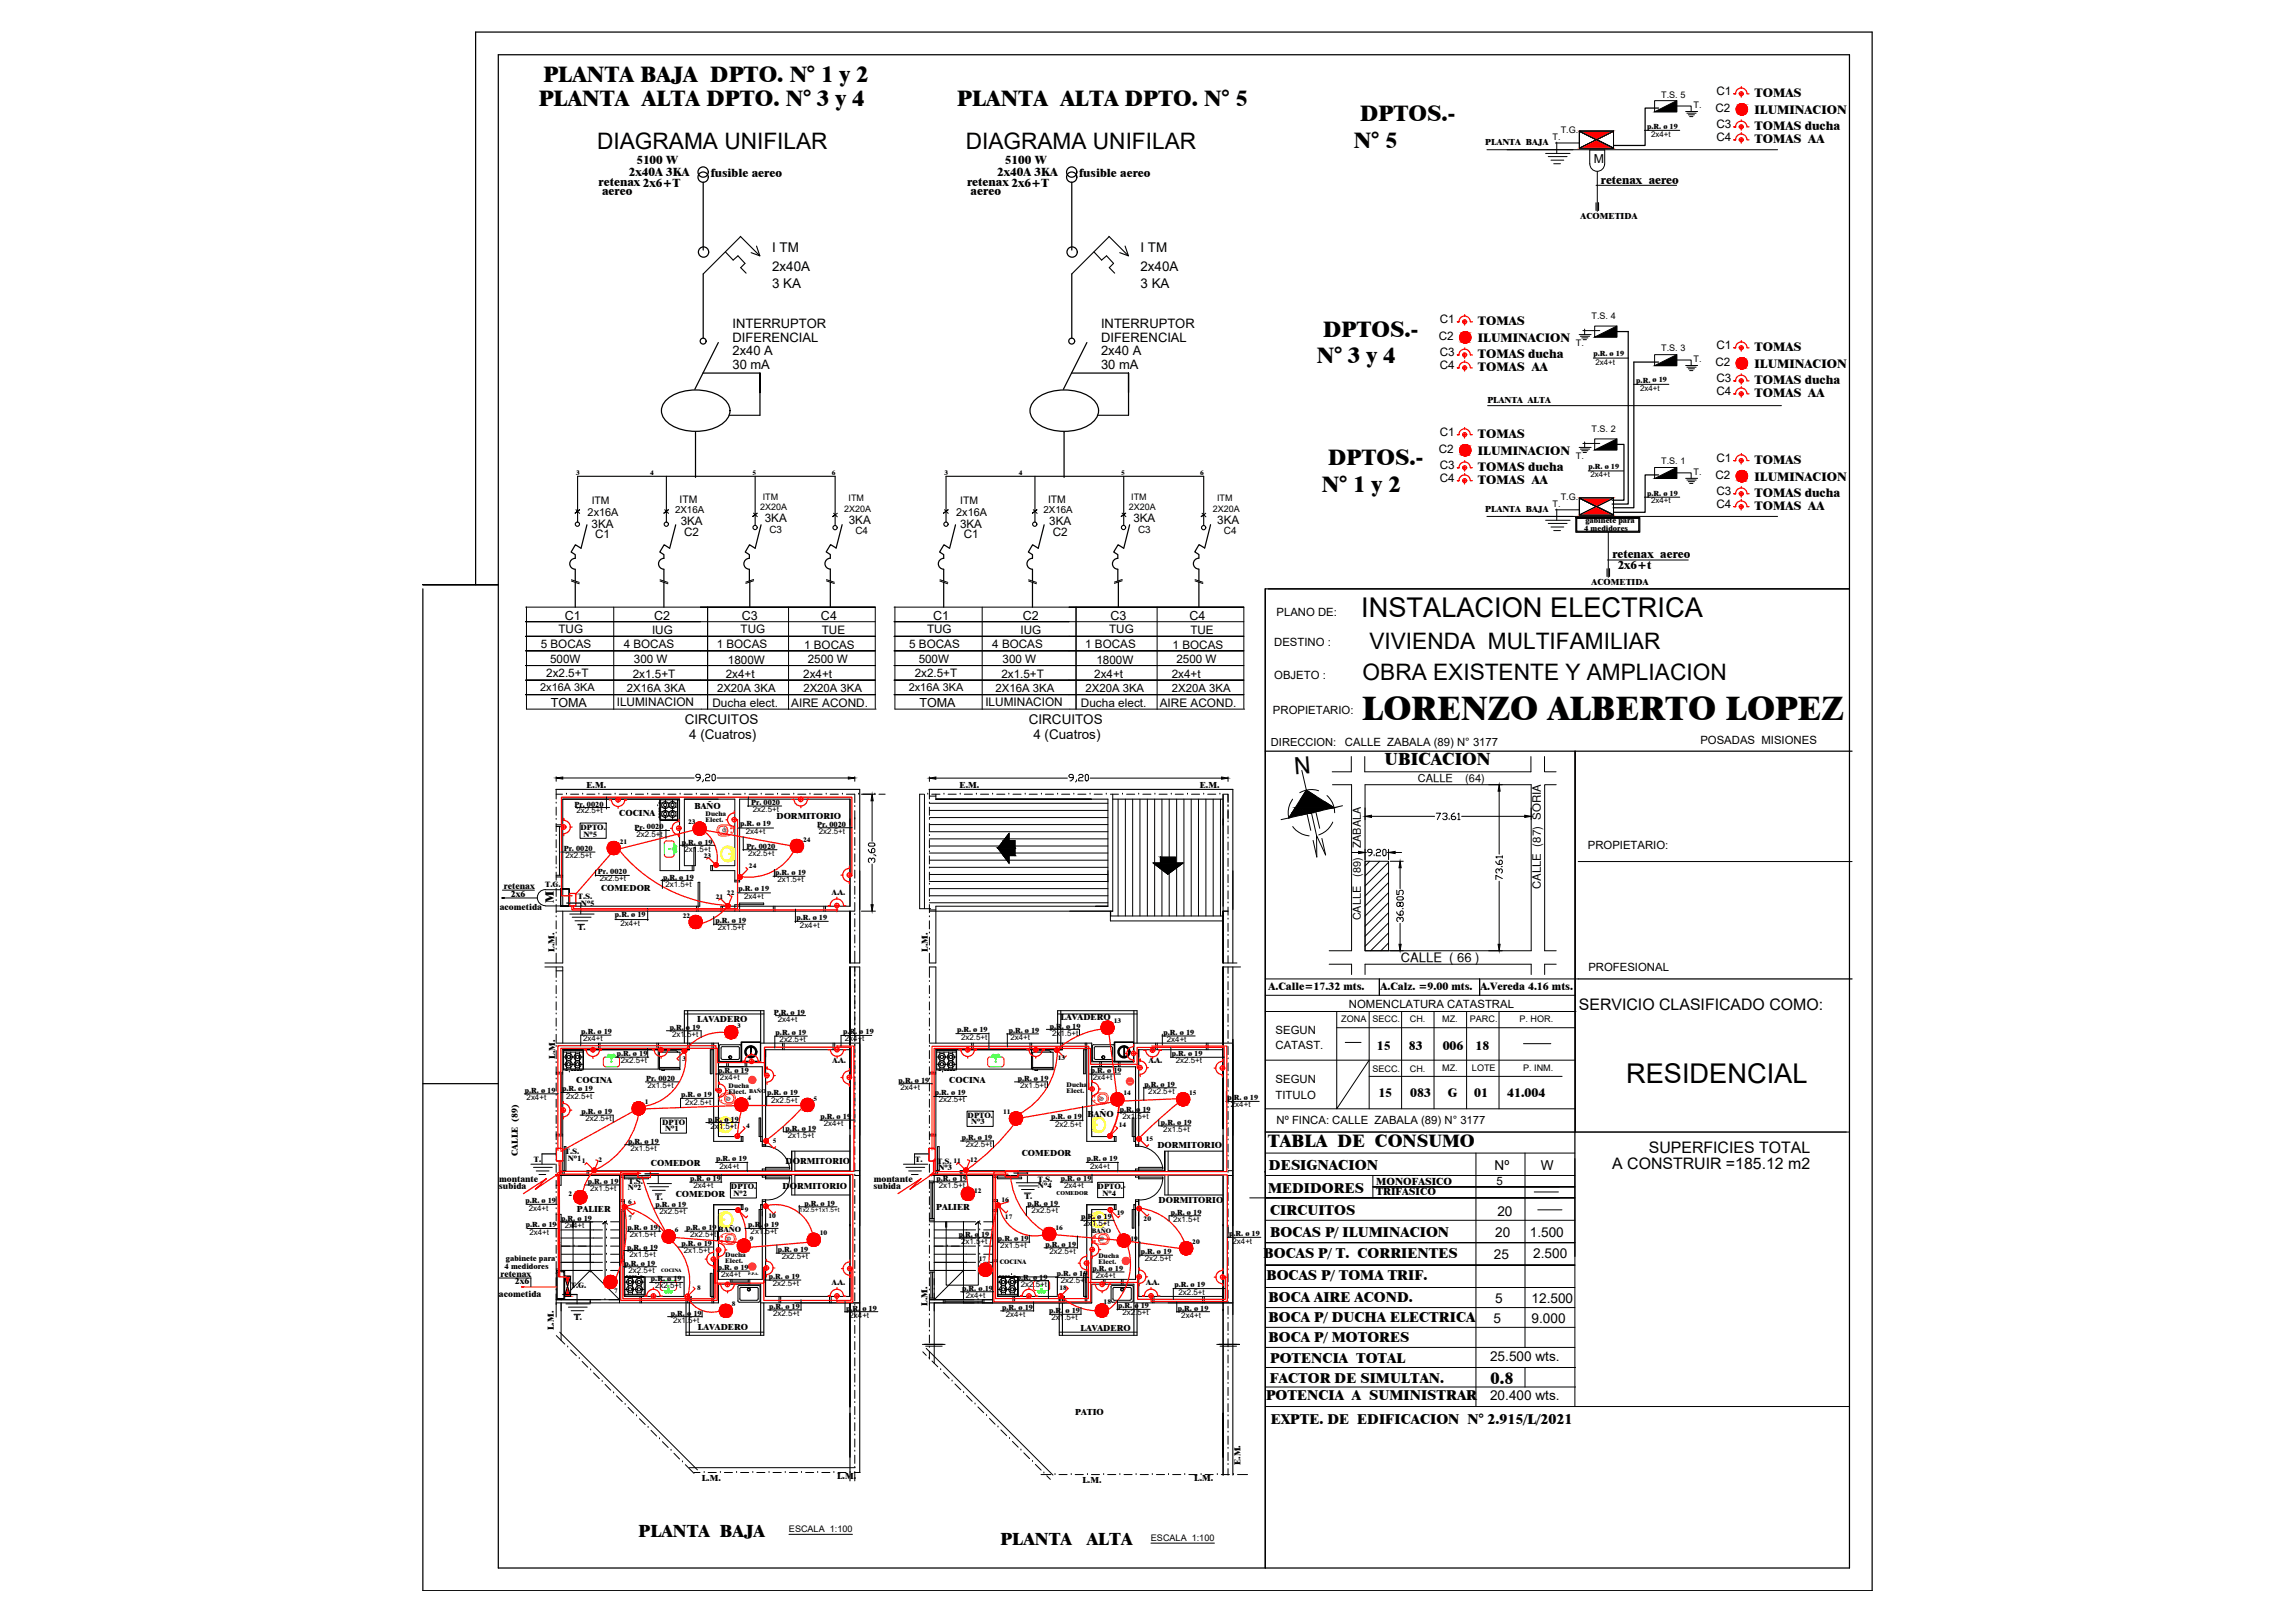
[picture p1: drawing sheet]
<svg xmlns="http://www.w3.org/2000/svg" width="707mm" height="500mm" viewBox="0 0 707 500" stroke-linecap="round" stroke-linejoin="round" font-family="sans-serif">
<defs><g id="words">
<text font-size="10.7" x="419.6" y="221.7">LORENZO ALBERTO LOPEZ</text>
<g font-size="8.4">
<text x="419.3" y="190.2">INSTALACION ELECTRICA</text>
<text x="500.9" y="333.6">RESIDENCIAL</text>
</g>
<g font-size="7">
<text x="167.4" y="25.3">PLANTA BAJA DPTO. N° 1 y 2</text>
<text x="165.9" y="32.7">PLANTA ALTA DPTO. N° 3 y 4</text>
<text x="294.8" y="32.7">PLANTA ALTA DPTO. N° 5</text>
<text x="419" y="37.4">DPTOS.-</text>
<text x="183.9" y="46">DIAGRAMA UNIFILAR</text>
<text x="297.5" y="46">DIAGRAMA UNIFILAR</text>
<text x="417.1" y="45.5">N° 5</text>
<text x="407.6" y="103.7">DPTOS.-</text>
<text x="405.6" y="111.9">N° 3 y 4</text>
<text x="409.1" y="143.4">DPTOS.-</text>
<text x="407.2" y="151.6">N° 1 y 2</text>
<text x="421.8" y="200">VIVIENDA MULTIFAMILIAR</text>
<text x="419.7" y="209.4">OBRA EXISTENTE Y AMPLIACION</text>
<text x="398.9" y="238.3" transform="rotate(-4 398.9 238.3)">N</text>
</g>
<text font-size="5.7" x="390.5" y="353.4">TABLA DE CONSUMO</text>
<g font-size="5.5">
<text x="426.5" y="235.8">UBICACION</text>
<text x="196.7" y="473.3">PLANTA BAJA</text>
<text x="308.2" y="476">PLANTA</text>
<text x="334.8" y="476">ALTA</text>
</g>
<text font-size="5.2" x="459.2" y="426.4">0.8</text>
<g font-size="4.9">
<text x="486.4" y="311">SERVICIO CLASIFICADO COMO:</text>
<text x="496.6" y="360">A CONSTRUIR =185.12 m2</text>
<text x="507.9" y="355">SUPERFICIES TOTAL</text>
</g>
<g font-size="4.5">
<text x="390.9" y="360.4">DESIGNACION</text>
<text x="390.6" y="367.3">MEDIDORES</text>
<text x="391.3" y="374.1">CIRCUITOS</text>
<text x="391.3" y="380.8">BOCAS P/ ILUMINACION</text>
<text x="389.2" y="387.4">BOCAS P/ T. CORRIENTES</text>
<text x="390.1" y="394.2">BOCAS P/ TOMA TRIF.</text>
<text x="390.8" y="400.9">BOCA AIRE ACOND.</text>
<text x="390.8" y="407.2">BOCA P/ DUCHA ELECTRICA</text>
<text x="390.8" y="413.3">BOCA P/ MOTORES</text>
<text x="391.3" y="419.8">POTENCIA TOTAL</text>
<text x="391.1" y="425.9">FACTOR DE SIMULTAN.</text>
<text x="390" y="431.3">POTENCIA A SUMINISTRAR</text>
<text x="391.5" y="438.6">EXPTE. DE EDIFICACION N° 2.915/L/2021</text>
</g>
<g font-size="4.2">
<text x="460.4" y="360.4">Nº</text>
<text x="474.7" y="360.4">W</text>
<text x="461.3" y="374.5">20</text>
<text x="460.6" y="381.1">20</text>
<text x="471.3" y="381.1">1.500</text>
<text x="460.2" y="387.7">25</text>
<text x="472.3" y="387.4">2.500</text>
<text x="460.6" y="401.2">5</text>
<text x="471.8" y="401.2">12.500</text>
<text x="460" y="407.5">5</text>
<text x="471.8" y="407.5">9.000</text>
<text x="459" y="419.3">25.500 wts.</text>
<text x="459" y="431.3">20.400 wts.</text>
</g>
<g font-size="4.1">
<text x="237.8" y="77.7">I TM</text>
<text x="351.3" y="77.7">I TM</text>
<text x="237.8" y="83.6">2x40A</text>
<text x="351.3" y="83.6">2x40A</text>
<text x="237.8" y="88.7">3 KA</text>
<text x="351.3" y="88.7">3 KA</text>
<text x="210.9" y="223">CIRCUITOS</text>
<text x="212.3" y="227.6">4 (Cuatros)</text>
<text x="316.9" y="223">CIRCUITOS</text>
<text x="318.3" y="227.6">4 (Cuatros)</text>
</g>
<g font-size="4">
<text x="225.6" y="100.9">INTERRUPTOR</text>
<text x="339.2" y="100.9">INTERRUPTOR</text>
<text x="225.6" y="105.2">DIFERENCIAL</text>
<text x="339.2" y="105.2">DIFERENCIAL</text>
<text x="225.6" y="109.4">2x40 A</text>
<text x="225.6" y="113.6">30 mA</text>
<text x="339.2" y="109.4">2x40 A</text>
<text x="339.2" y="113.6">30 mA</text>
<text x="431.5" y="296.2">CALLE ( 66 )</text>
</g>
<g font-size="3.9">
<text x="540.5" y="29.9">TOMAS</text>
<text x="540.5" y="35.1">ILUMINACION</text>
<text x="540.5" y="40.1">TOMAS ducha</text>
<text x="540.5" y="44.1">TOMAS AA</text>
<text x="455.3" y="100.1">TOMAS</text>
<text x="455.3" y="105.3">ILUMINACION</text>
<text x="455.3" y="110.3">TOMAS ducha</text>
<text x="540.5" y="113.3">ILUMINACION</text>
<text x="540.5" y="108.1">TOMAS</text>
<text x="455.3" y="114.3">TOMAS AA</text>
<text x="540.5" y="118.3">TOMAS ducha</text>
<text x="540.5" y="122.3">TOMAS AA</text>
<text x="455.3" y="134.9">TOMAS</text>
<text x="455.3" y="140.1">ILUMINACION</text>
<text x="540.5" y="142.9">TOMAS</text>
<text x="455.3" y="145.1">TOMAS ducha</text>
<text x="455.3" y="149.1">TOMAS AA</text>
<text x="540.5" y="148.1">ILUMINACION</text>
<text x="540.5" y="153.1">TOMAS ducha</text>
<text x="540.5" y="157.1">TOMAS AA</text>
<text x="173.9" y="190.9">C1</text>
<text x="201.5" y="190.9">C2</text>
<text x="228.5" y="190.9">C3</text>
<text x="252.9" y="190.9">C4</text>
<text x="287.5" y="190.9">C1</text>
<text x="315.1" y="190.9">C2</text>
<text x="342.1" y="190.9">C3</text>
<text x="366.4" y="190.9">C4</text>
<text x="169.7" y="217.6">TOMA</text>
<text x="283.2" y="217.6">TOMA</text>
<text x="424.1" y="323.4">15</text>
<text x="434" y="323.4">83</text>
<text x="444.4" y="323.4">006</text>
<text x="454.5" y="323.4">18</text>
<text x="424.6" y="338">15</text>
<text x="434.4" y="338">083</text>
<text x="446" y="338">G</text>
<text x="454.1" y="338">01</text>
<text x="464.3" y="337.8">41.004</text>
</g>
<g font-size="3.8">
<text x="490.9" y="50.2">M</text>
<text x="170.6" y="278.3" transform="rotate(-90 170.6 278.3)">M</text>
</g>
<g font-size="3.7">
<text x="196" y="50.6">5100 W</text>
<text x="309.6" y="50.6">5100 W</text>
<text x="184.4" y="57.2">retenax 2x6+T</text>
<text x="193.7" y="54.2">2x40A 3KA</text>
<text x="218.9" y="54.5">fusible aereo</text>
<text x="297.9" y="57.2">retenax 2x6+T</text>
<text x="307.2" y="54.2">2x40A 3KA</text>
<text x="332.4" y="54.5">fusible aereo</text>
<text x="493.1" y="56.6">retenax aereo</text>
<text x="185.5" y="60.1">aereo</text>
<text x="299" y="60.1">aereo</text>
<text x="496.7" y="172">retenax aereo</text>
<text x="498.3" y="175.3">2x6+t</text>
</g>
<g font-size="3.6">
<text x="528.7" y="29.2">C1</text>
<text x="528.4" y="34.6">C2</text>
<text x="528.7" y="39.4">C3</text>
<text x="528.7" y="43.4">C4</text>
<text x="443.5" y="99.4">C1</text>
<text x="443.2" y="104.8">C2</text>
<text x="528.7" y="107.4">C1</text>
<text x="443.5" y="109.6">C3</text>
<text x="443.5" y="113.6">C4</text>
<text x="528.4" y="112.8">C2</text>
<text x="528.7" y="117.6">C3</text>
<text x="528.7" y="121.6">C4</text>
<text x="443.5" y="134.2">C1</text>
<text x="443.2" y="139.6">C2</text>
<text x="528.7" y="142.2">C1</text>
<text x="443.5" y="144.4">C3</text>
<text x="443.5" y="148.4">C4</text>
<text x="528.4" y="147.6">C2</text>
<text x="528.7" y="152.4">C3</text>
<text x="209.7" y="161.6">3KA</text>
<text x="235.6" y="160.8">3KA</text>
<text x="261.5" y="161.5">3KA</text>
<text x="323.2" y="161.6">3KA</text>
<text x="349.1" y="160.8">3KA</text>
<text x="375" y="161.5">3KA</text>
<text x="528.7" y="156.4">C4</text>
<text x="182.2" y="162.7">3KA</text>
<text x="183.3" y="165.8">C1</text>
<text x="210.7" y="165.1">C2</text>
<text x="295.7" y="162.7">3KA</text>
<text x="296.9" y="165.8">C1</text>
<text x="324.3" y="165.1">C2</text>
<text x="172" y="194.9">TUG</text>
<text x="200.9" y="195.1">IUG</text>
<text x="228.1" y="195">TUG</text>
<text x="253.2" y="195.2">TUE</text>
<text x="285.6" y="194.9">TUG</text>
<text x="314.4" y="195.1">IUG</text>
<text x="341.7" y="195">TUG</text>
<text x="366.7" y="195.2">TUE</text>
<text x="166.6" y="199.5">5 BOCAS</text>
<text x="192.1" y="199.7">4 BOCAS</text>
<text x="220.8" y="199.5">1 BOCAS</text>
<text x="247.7" y="199.8">1 BOCAS</text>
<text x="280.1" y="199.5">5 BOCAS</text>
<text x="305.7" y="199.7">4 BOCAS</text>
<text x="334.3" y="199.5">1 BOCAS</text>
<text x="361.2" y="199.8">1 BOCAS</text>
<text x="168.3" y="208.5">2x2.5+T</text>
<text x="169.5" y="204.1">500W</text>
<text x="194.9" y="208.7">2x1.5+T</text>
<text x="195.3" y="204.1">300 W</text>
<text x="223.6" y="208.7">2x4+t</text>
<text x="224.2" y="204.4">1800W</text>
<text x="247.4" y="208.7">2x4+t</text>
<text x="248.8" y="204.4">2500 W</text>
<text x="281.8" y="208.5">2x2.5+T</text>
<text x="283" y="204.1">500W</text>
<text x="308.5" y="208.7">2x1.5+T</text>
<text x="308.8" y="204.1">300 W</text>
<text x="337.1" y="208.7">2x4+t</text>
<text x="337.7" y="204.4">1800W</text>
<text x="361" y="208.7">2x4+t</text>
<text x="362.4" y="204.4">2500 W</text>
<text x="190" y="217.6">ILUMINACION</text>
<text x="219.5" y="217.7">Ducha elect.</text>
<text x="243.8" y="217.6">AIRE ACOND.</text>
<text x="303.5" y="217.6">ILUMINACION</text>
<text x="333" y="217.7">Ducha elect.</text>
<text x="357.3" y="217.6">AIRE ACOND.</text>
</g>
<g font-size="3.5">
<text x="393.2" y="189.7">PLANO DE:</text>
<text x="392.5" y="199">DESTINO :</text>
<text x="392.5" y="209">OBJETO :</text>
<text x="193.1" y="213.2">2X16A 3KA</text>
<text x="220.9" y="213.1">2X20A 3KA</text>
<text x="247.5" y="213.1">2X20A 3KA</text>
<text x="306.7" y="213.2">2X16A 3KA</text>
<text x="334.4" y="213.1">2X20A 3KA</text>
<text x="361" y="213.1">2X20A 3KA</text>
<text x="392.1" y="220">PROPIETARIO:</text>
<text x="414.3" y="229.7">CALLE ZABALA (89) N° 3177</text>
<text x="523.8" y="229">POSADAS MISIONES</text>
<text x="489.1" y="261.6">PROPIETARIO:</text>
<text x="474.7" y="273.8" transform="rotate(-90 474.7 273.8)">CALLE (87) SORIA</text>
<text x="489.3" y="298.9">PROFESIONAL</text>
<text x="415.5" y="310.4">NOMENCLATURA CATASTRAL</text>
<text x="392.9" y="323.2">CATAST.</text>
<text x="392.9" y="318.4">SEGUN</text>
<text x="392.9" y="333.6">SEGUN</text>
<text x="392.9" y="338.4">TITULO</text>
<text x="393.2" y="346.2">Nº FINCA: CALLE ZABALA (89) N° 3177</text>
<text x="460.9" y="365.1">5</text>
</g>
<g font-size="3.4">
<text x="181" y="158.9">2x16A</text>
<text x="294.6" y="158.9">2x16A</text>
<text x="166.4" y="212.8">2x16A 3KA</text>
<text x="280" y="212.8">2x16A 3KA</text>
<text x="391.5" y="229.8">DIRECCION:</text>
<text x="436.8" y="240.8">CALLE</text>
<text x="451.4" y="240.8">(64)</text>
<text x="390.7" y="305">A.Calle=17.32 mts.</text>
<text x="425.2" y="304.8">A.Calz. =9.00 mts.</text>
<text x="456" y="304.8">A.Vereda 4.16 mts.</text>
</g>
<g font-size="3.3">
<text x="419.2" y="261.3" transform="rotate(-90 419.2 261.3)">ZABALA</text>
<text x="419.2" y="270.1" transform="rotate(-90 419.2 270.1)">(89)</text>
<text x="419.2" y="283.5" transform="rotate(-90 419.2 283.5)">CALLE</text>
<text x="423.9" y="364.8">MONOFASICO</text>
<text x="423.9" y="368.2">TRIFASICO</text>
</g>
<g font-size="3.2">
<text x="182.3" y="155.1">ITM</text>
<text x="209.3" y="154.8">ITM</text>
<text x="295.8" y="155.1">ITM</text>
<text x="322.8" y="154.8">ITM</text>
</g>
<g font-size="3.1">
<text x="237" y="164.1">C3</text>
<text x="263.5" y="164.4">C4</text>
<text x="350.6" y="164.1">C3</text>
<text x="377" y="164.4">C4</text>
</g>
<g font-size="3">
<text x="207.9" y="157.9">2X16A</text>
<text x="321.4" y="157.9">2X16A</text>
</g>
<g font-size="2.8">
<text x="511.7" y="30.1">T.S. 5</text>
<text x="521.7" y="33.2">T.</text>
<text x="480.8" y="41">T.G.</text>
<text x="457.5" y="44.8">PLANTA BAJA</text>
<text x="478.2" y="43.1">T.</text>
<text x="486.9" y="67.5">ACOMETIDA</text>
<text x="490.3" y="98.4">T.S. 4</text>
<text x="485.5" y="106.6">T.</text>
<text x="511.7" y="108.3">T.S. 3</text>
<text x="521.7" y="111.5">T.</text>
<text x="458.2" y="124.1">PLANTA ALTA</text>
<text x="490.3" y="133.1">T.S. 2</text>
<text x="485.5" y="141.3">T.</text>
<text x="511.7" y="143">T.S. 1</text>
<text x="521.7" y="146.2">T.</text>
<text x="235" y="154.1">ITM</text>
<text x="261.4" y="154.4">ITM</text>
<text x="348.5" y="154.1">ITM</text>
<text x="374.9" y="154.4">ITM</text>
<text x="480.8" y="153.9">T.G.</text>
<text x="234.2" y="156.9">2X20A</text>
<text x="260.1" y="157.7">2X20A</text>
<text x="347.7" y="156.9">2X20A</text>
<text x="373.6" y="157.7">2X20A</text>
<text x="457.5" y="157.8">PLANTA BAJA</text>
<text x="478.2" y="156.1">T.</text>
<text x="490.3" y="180.2">ACOMETIDA</text>
<text x="180.6" y="242.8">E.M.</text>
<text x="295.6" y="242.8">E.M.</text>
<text x="369.6" y="242.8">E.M.</text>
<text x="190.8" y="251.3">COCINA</text>
<text x="213.9" y="249.3">BAÑO</text>
<text x="239.2" y="252.2">DORMITORIO</text>
<text x="155.2" y="274">retenax</text>
<text x="185.2" y="274.5">COMEDOR</text>
<text x="153.9" y="280.3">acometida</text>
<text x="157.4" y="276.2">2x6</text>
<text x="170.9" y="293.1" transform="rotate(-90 170.9 293.1)">L.M.</text>
<text x="285.8" y="293.1" transform="rotate(-90 285.8 293.1)">L.M.</text>
<text x="214.8" y="314.8">LAVADERO</text>
<text x="326.7" y="314">LAVADERO</text>
<text x="413.2" y="314.8">ZONA</text>
<text x="422.8" y="314.8">SECC.</text>
<text x="434.3" y="314.8">CH.</text>
<text x="444.2" y="314.8">MZ.</text>
<text x="452.8" y="314.8">PARC.</text>
<text x="468.1" y="314.8">P. HOR.</text>
<text x="171" y="326.1" transform="rotate(-90 171 326.1)">L.M.</text>
<text x="444.2" y="330">MZ.</text>
<text x="453.4" y="330">LOTE</text>
<text x="469.2" y="330">P. INM.</text>
<text x="177.5" y="333.6">COCINA</text>
<text x="292.4" y="333.6">COCINA</text>
<text x="422.8" y="330">SECC.</text>
<text x="434.3" y="330">CH.</text>
<text x="335" y="344.2">BAÑO</text>
<text x="356.5" y="353.5">DORMITORIO</text>
<text x="159.5" y="356" transform="rotate(-90 159.5 356)">CALLE (89)</text>
<text x="200.5" y="359.1">COMEDOR</text>
<text x="242" y="358.5">DORMITORIO</text>
<text x="314.7" y="356">COMEDOR</text>
<text x="153.8" y="364.2">montante</text>
<text x="269.2" y="364.2">montante</text>
<text x="153.7" y="366.1">subida</text>
<text x="208.2" y="368.8">COMEDOR</text>
<text x="241" y="366.1">DORMITORIO</text>
<text x="269.1" y="366.1">subida</text>
<text x="356.9" y="370.5">DORMITORIO</text>
<text x="177.7" y="373.4">PALIER</text>
<text x="288.4" y="372.6">PALIER</text>
<text x="154.2" y="393.4">retenax</text>
<text x="158.6" y="395.6">2x6</text>
<text x="153.7" y="399.4">acometida</text>
<text x="285.7" y="402.2" transform="rotate(-90 285.7 402.2)">L.M.</text>
<text x="170.6" y="409.7" transform="rotate(-90 170.6 409.7)">L.M.</text>
<text x="215" y="409.6">LAVADERO</text>
<text x="332.8" y="410">LAVADERO</text>
<text x="331.2" y="435.7">PATIO</text>
<text x="257.9" y="455.6">L.M.</text>
<text x="382.1" y="451.2" transform="rotate(-90 382.1 451.2)">E.M.</text>
<text x="216.2" y="456.3">L.M.</text>
<text x="333.4" y="456.7">L.M.</text>
<text x="367.9" y="456.2">L.M.</text>
<text x="243" y="472">ESCALA 1:100</text>
<text x="354.5" y="474.7">ESCALA 1:100</text>
</g>
<g font-size="2.4">
<text x="508.6" y="42.1">2x4+t</text>
<text x="491.4" y="112.3">2x4+t</text>
<text x="505.2" y="120.3">2x4+t</text>
<text x="489.9" y="147">2x4+t</text>
<text x="508.6" y="155">2x4+t</text>
<text x="488.4" y="161.2">gabinete para</text>
<text x="488" y="163.5">4 medidores</text>
<text x="177.5" y="250.5">2x2.5+t</text>
<text x="231.9" y="250.1">2x2.5+t</text>
<text x="178.8" y="255.8">DPTO.</text>
<text x="179.7" y="257.7">Nº5</text>
<text x="196" y="257.7">2x2.5+t</text>
<text x="229.7" y="256.9">2x4+t</text>
<text x="252.3" y="256.8">2x2.5+t</text>
<text x="210.8" y="262.3">2x1.5+t</text>
<text x="230.5" y="263.6">2x2.5+t</text>
<text x="174.2" y="264.3">2x2.5+t</text>
<text x="167.9" y="273.1">T.G.</text>
<text x="184.7" y="271.5">2x2.5+t</text>
<text x="205" y="273.1">2x1.5+t</text>
<text x="239.5" y="271.8">2x1.5+t</text>
<text x="256.3" y="275.6">A.A.</text>
<text x="178" y="277">T.S.</text>
<text x="178.9" y="278.9">Nº5</text>
<text x="229.2" y="276.9">2x4+t</text>
<text x="178.1" y="286.5">T.</text>
<text x="191.1" y="285.1">2x4+t</text>
<text x="221.1" y="286.6">2x1.5+t</text>
<text x="246.4" y="285.7">2x4+t</text>
<text x="239.6" y="314.7">2x4+t</text>
<text x="179.6" y="320.7">2x4+t</text>
<text x="207.1" y="319.4">2x1.5+t</text>
<text x="240.2" y="321">2x2.5+t</text>
<text x="260.3" y="320.7">2x4+t</text>
<text x="296" y="320.3">2x2.5+t</text>
<text x="311.3" y="320.4">2x4+t</text>
<text x="324.1" y="319">2x1.5+t</text>
<text x="359.5" y="321">2x4+t</text>
<text x="191.2" y="327.5">2x2.5+t</text>
<text x="256.5" y="327.5">A.A.</text>
<text x="353.9" y="327.4">A.A.</text>
<text x="362.2" y="327.5">2x2.5+t</text>
<text x="199.4" y="335.1">2x1.5+t</text>
<text x="221.8" y="332.6">2x4+t</text>
<text x="277.4" y="335.6">2x4+t</text>
<text x="314.3" y="335.1">2x1.5+t</text>
<text x="336.6" y="332.7">2x4+t</text>
<text x="162.2" y="338.8">2x4+t</text>
<text x="174.4" y="338.3">2x2.5+t</text>
<text x="211.1" y="340.2">2x2.5+t</text>
<text x="237.6" y="339.6">2x2.5+t</text>
<text x="289.2" y="339.6">2x2.5+t</text>
<text x="353.7" y="336.9">2x2.5+t</text>
<text x="379.2" y="341.1">2x4+t</text>
<text x="180.4" y="345.4">2x2.5+t</text>
<text x="204" y="346.4">DPTO</text>
<text x="218.9" y="347.6">2x1.5+t</text>
<text x="253.8" y="346.9">2x4+t</text>
<text x="298.1" y="344.3">DPTO.</text>
<text x="299.2" y="346.3">Nº3</text>
<text x="325" y="347">2x2.5+t</text>
<text x="345.7" y="344.5">2x1.5+t</text>
<text x="204.9" y="348.3">Nº1</text>
<text x="242.7" y="350.5">2x1.5+t</text>
<text x="297.5" y="353.3">2x2.5+t</text>
<text x="358.4" y="348.7">2x1.5+t</text>
<text x="164.5" y="357.9">T.</text>
<text x="174" y="355.6">T.S.</text>
<text x="174.9" y="357.5">Nº1</text>
<text x="194.2" y="354.4">2x1.5+t</text>
<text x="221.7" y="359.9">2x4+t</text>
<text x="281.9" y="357.9">T.</text>
<text x="288.7" y="358.5">T.S.</text>
<text x="335.8" y="359.9">2x4+t</text>
<text x="193.6" y="364.7">T.S.</text>
<text x="213.7" y="366">2x4+t</text>
<text x="289.1" y="360.4">Nº3</text>
<text x="289.2" y="365.9">2x1.5+t</text>
<text x="319.7" y="364">T.S.</text>
<text x="319.7" y="365.9">Nº4</text>
<text x="327.8" y="366">2x4+t</text>
<text x="181.8" y="366.9">2x1.5+t</text>
<text x="193.4" y="366.6">Nº2</text>
<text x="202" y="369.5">T.</text>
<text x="225.2" y="366.3">DPTO.</text>
<text x="225.9" y="368.4">Nº2</text>
<text x="315.7" y="369.3">T.</text>
<text x="338.1" y="366.2">DPTO.-</text>
<text x="339.6" y="368.3">Nº4</text>
<text x="162.9" y="372.8">2x4+t</text>
<text x="203.2" y="374">2x2.5+t</text>
<text x="317.8" y="373.6">2x2.5+t</text>
<text x="333.8" y="377.8">2x1.5+t</text>
<text x="361.4" y="376.4">2x1.5+t</text>
<text x="163.1" y="380.3">2x4+t</text>
<text x="173.9" y="378.3">2x4+t</text>
<text x="194" y="381">2x1.5+t</text>
<text x="212.6" y="381.1">2x2.5+t</text>
<text x="221.3" y="379.4">BAÑO</text>
<text x="231.2" y="380.2">2x1.5+t</text>
<text x="296" y="383.1">2x1.5+t</text>
<text x="379.7" y="383">2x4+t</text>
<text x="155.9" y="388.5">gabinete para</text>
<text x="193.9" y="387.1">2x1.5+t</text>
<text x="210.6" y="386">2x1.5+t</text>
<text x="240.8" y="387.8">2x2.5+t</text>
<text x="308.1" y="384.5">2x1.5+t</text>
<text x="323.3" y="386.2">2x2.5+t</text>
<text x="352.6" y="388.5">2x2.5+t</text>
<text x="155.4" y="390.8">4 medidores</text>
<text x="193.6" y="392.1">2x2.5+t</text>
<text x="222.2" y="393.4">2x4+t</text>
<text x="256.3" y="395.8">A.A.</text>
<text x="326.8" y="395.3">2x2.5+t</text>
<text x="337.6" y="393.7">2x4+t</text>
<text x="353.1" y="395.8">A.A.</text>
<text x="175.9" y="396.6">T.G.</text>
<text x="201.8" y="396.8">2x2.5+t</text>
<text x="238.1" y="396.1">2x2.5+t</text>
<text x="297.5" y="399.8">2x4+t</text>
<text x="314.5" y="396.3">2x2.5+t</text>
<text x="363.1" y="398.8">2x2.5+t</text>
<text x="177" y="406.6">T.</text>
<text x="207.4" y="407.4">2x1.5+t</text>
<text x="238.2" y="405.4">2x2.5+t</text>
<text x="261.7" y="405.9">2x4+t</text>
<text x="309.8" y="405.7">2x4+t</text>
<text x="323.9" y="406.7">2x1.5+t</text>
<text x="345.7" y="405.1">2x2.5+t</text>
<text x="363.9" y="405.9">2x4+t</text>
</g>
<g font-size="2.3">
<text x="507.4" y="39.6">p.R. ø 19</text>
<text x="490.9" y="109.6">p.R. ø 19</text>
<text x="504.1" y="117.8">p.R. ø 19</text>
<text x="489.3" y="144.3">p.R. ø 19</text>
<text x="507.4" y="152.6">p.R. ø 19</text>
<text x="177" y="248.4">Pr. 0020</text>
<text x="231.4" y="248">Pr. 0020</text>
<text x="195.5" y="255.5">Pr. 0020</text>
<text x="228" y="254.4">p.R. ø 19</text>
<text x="251.7" y="254.6">Pr. 0020</text>
<text x="173.7" y="262.1">Pr. 0020</text>
<text x="210.1" y="260.1">p.R. ø 19</text>
<text x="229.9" y="261.5">Pr. 0020</text>
<text x="184.2" y="269.3">Pr. 0020</text>
<text x="238.8" y="269.6">p.R. ø 19</text>
<text x="204.3" y="270.9">p.R. ø 19</text>
<text x="227.5" y="274.4">p.R. ø 19</text>
<text x="189.4" y="282.6">p.R. ø 19</text>
<text x="220.4" y="284.4">p.R. ø 19</text>
<text x="245.4" y="283.4">p.R. ø 19</text>
<text x="206.3" y="317.2">p.R. ø 19</text>
<text x="238.3" y="312.5">P.R. ø 19</text>
<text x="294.8" y="318">p.R. ø 19</text>
<text x="323.4" y="316.8">p.R. ø 19</text>
<text x="179.1" y="318.6">p.R. ø 19</text>
<text x="238.9" y="318.8">p.R. ø 19</text>
<text x="259.7" y="318.6">p.R. ø 19</text>
<text x="310.7" y="318.2">p.R. ø 19</text>
<text x="358.4" y="318.7">p.R. ø 19</text>
<text x="190" y="325.2">p.R. ø 19</text>
<text x="361" y="325.3">p.R. ø 19</text>
<text x="199" y="333.1">Pr. 0020</text>
<text x="221.2" y="330.5">p.R. ø 19</text>
<text x="276.8" y="333.5">p.R. ø 19</text>
<text x="313.5" y="333">p.R. ø 19</text>
<text x="336" y="330.6">p.R. ø 19</text>
<text x="352.5" y="334.7">p.R. ø 19</text>
<text x="161.7" y="336.6">p.R. ø 19</text>
<text x="173.1" y="336.1">p.R. ø 19</text>
<text x="209.8" y="337.9">p.R. ø 19</text>
<text x="236.3" y="337.4">p.R. ø 19</text>
<text x="288" y="337.3">p.R. ø 19</text>
<text x="378.1" y="338.9">p.R. ø 19</text>
<text x="179.2" y="343.1">p.R. ø 19</text>
<text x="218.1" y="345.5">p.R. ø 19</text>
<text x="252.7" y="344.6">p.R. ø 19</text>
<text x="323.8" y="344.7">p.R. ø 19</text>
<text x="345" y="342.4">p.R. ø 19</text>
<text x="357.6" y="346.5">p.R. ø 19</text>
<text x="193.5" y="352.3">p.R. ø 19</text>
<text x="242" y="348.3">p.R. ø 19</text>
<text x="296.2" y="351">p.R. ø 19</text>
<text x="220.6" y="357.7">p.R. ø 19</text>
<text x="334.8" y="357.7">p.R. ø 19</text>
<text x="181.1" y="364.7">p.R. ø 19</text>
<text x="212.6" y="363.7">p.R. ø 19</text>
<text x="288.5" y="363.7">p.R. ø 19</text>
<text x="326.8" y="363.7">p.R. ø 19</text>
<text x="161.8" y="370.6">p.R. ø 19</text>
<text x="201.9" y="371.7">p.R. ø 19</text>
<text x="247.8" y="371.4">p.R. ø 19</text>
<text x="316.5" y="371.3">p.R. ø 19</text>
<text x="172.9" y="376">p.R. ø 19</text>
<text x="333" y="375.6">p.R. ø 19</text>
<text x="360.6" y="374.2">p.R. ø 19</text>
<text x="162" y="378.1">p.R. ø 19</text>
<text x="193.3" y="378.9">p.R. ø 19</text>
<text x="209.9" y="383.9">p.R. ø 19</text>
<text x="211.3" y="378.9">p.R. ø 19</text>
<text x="230.5" y="378.1">p.R. ø 19</text>
<text x="295.3" y="380.9">p.R. ø 19</text>
<text x="307.4" y="382.3">p.R. ø 19</text>
<text x="322" y="383.9">p.R. ø 19</text>
<text x="378.6" y="380.8">p.R. ø 19</text>
<text x="192.4" y="389.8">p.R. ø 19</text>
<text x="193.2" y="384.9">p.R. ø 19</text>
<text x="239.6" y="385.6">p.R. ø 19</text>
<text x="351.4" y="386.2">p.R. ø 19</text>
<text x="200.5" y="394.6">p.R. ø 19</text>
<text x="221.1" y="391.2">p.R. ø 19</text>
<text x="236.9" y="393.9">p.R. ø 19</text>
<text x="313.2" y="394.1">p.R. ø 19</text>
<text x="325.5" y="393">p.R. ø 19</text>
<text x="336.5" y="391.4">p.R. ø 19</text>
<text x="296.4" y="397.5">p.R. ø 19</text>
<text x="361.8" y="396.5">p.R. ø 19</text>
<text x="206.7" y="405.3">p.R. ø 19</text>
<text x="236.9" y="403.1">p.R. ø 19</text>
<text x="260.6" y="403.7">p.R. ø 19</text>
<text x="308.7" y="403.4">p.R. ø 19</text>
<text x="323.2" y="404.6">p.R. ø 19</text>
<text x="344.5" y="402.9">p.R. ø 19</text>
<text x="362.8" y="403.7">p.R. ø 19</text>
</g>
<g font-size="2.1">
<text x="177.5" y="146.2">3</text>
<text x="200.3" y="146.2">4</text>
<text x="231.8" y="146.2">5</text>
<text x="256.2" y="146.2">6</text>
<text x="291" y="146.2">3</text>
<text x="313.8" y="146.2">4</text>
<text x="345.4" y="146.2">5</text>
<text x="369.7" y="146.2">6</text>
<text x="217.3" y="251.4">Ducha</text>
<text x="212" y="253.9">23</text>
<text x="217.3" y="253.3">Elect.</text>
<text x="190.9" y="259.9">21</text>
<text x="247.4" y="259.2">24</text>
<text x="216.8" y="264.2">23</text>
<text x="230.7" y="267.5">24</text>
<text x="223.9" y="275.6">22</text>
<text x="220.5" y="276.8">21</text>
<text x="210.3" y="282.8">22</text>
<text x="227.1" y="316.6">3</text>
<text x="343.1" y="315.2">13</text>
<text x="210.3" y="326.7">3</text>
<text x="325.8" y="326.5">13</text>
<text x="224.5" y="335">Ducha</text>
<text x="328.5" y="334.8">Ducha</text>
<text x="198.6" y="340">1</text>
<text x="224.5" y="336.9">Elect.</text>
<text x="230.3" y="338.9">4</text>
<text x="250.6" y="339">5</text>
<text x="328.5" y="336.6">Elect.</text>
<text x="346.1" y="337.2">14</text>
<text x="366.4" y="337.2">15</text>
<text x="229.9" y="347.3">4</text>
<text x="309" y="343.1">11</text>
<text x="344.7" y="347.2">14</text>
<text x="238.1" y="351.9">5</text>
<text x="353" y="351.3">15</text>
<text x="179.2" y="358.2">1</text>
<text x="184.4" y="357.9">2</text>
<text x="293.8" y="358.2">11</text>
<text x="298.8" y="357.8">12</text>
<text x="175.1" y="368.3">2</text>
<text x="193.5" y="370.9">6</text>
<text x="300.1" y="367.4">12</text>
<text x="308.5" y="370.3">16</text>
<text x="193.6" y="375.8">7</text>
<text x="229.4" y="373.2">9</text>
<text x="236.8" y="375.1">10</text>
<text x="309.6" y="375.4">17</text>
<text x="344" y="374.1">19</text>
<text x="352.3" y="376.2">20</text>
<text x="207.9" y="379.5">6</text>
<text x="231" y="382.3">9</text>
<text x="252.6" y="380.5">10</text>
<text x="325.1" y="378.7">16</text>
<text x="348.3" y="382.2">19</text>
<text x="367.3" y="383.1">20</text>
<text x="223.4" y="387.2">Ducha</text>
<text x="223.4" y="389.1">Elect.</text>
<text x="301.5" y="388.5">17</text>
<text x="338.4" y="387.4">Ducha</text>
<text x="338.4" y="389.2">Elect.</text>
<text x="189.1" y="398.2">7</text>
<text x="214.8" y="397.4">8</text>
<text x="326.3" y="397.4">18</text>
<text x="340" y="401.5">18</text>
<text x="225.5" y="402.4">8</text>
</g>
<g font-size="2">
<text x="246.2" y="373.3">1x2.5+1x1.5+t</text>
<text x="336.3" y="379.6">BAÑO</text>
<text x="308" y="389.2">COCINA</text>
</g>
<g font-size="1.8">
<text x="230.8" y="336.7">BAÑO</text>
<text x="325.4" y="368.1">COMEDOR</text>
</g>
<text font-size="1.6" x="203.6" y="391.6">COCINA</text>
<text font-size="1.2" x="230.5" y="392.7">P.P.A.</text>
</g></defs>
<path d="M153.5 16.9h416.2v466.1h-416.2zM146.5 180.1v-170.2h430.2v480h-446.4v-308.5M153.5 180.1h-23.2h23.2M569.7 181.4h-179.9v301.6M389.8 231.4h180.7" fill="none" stroke="#000" stroke-width=".38"/>
<!-- layer: TEXTOS -->
<path d="M485.1 231.4v155.6M485.3 231.4v117.3M486.2 301.5h84.3" fill="none" stroke="#000" stroke-width=".38"/>
<g fill="none" stroke="#000" stroke-width=".31">
<path d="M486.2 265.4h84.3M389.8 301.5h96.4M389.8 306.5h95.5M389.8 341.5h95.5M389.8 348.7h179.9M389.8 355.1h95.3M454.7 355.1v78.1M385 368.9h95.4M389.8 362h95.3M389.8 375.8h95.3M422.9 365.6h57.5M485.1 368.9h-95.3h95.3"/>
<path d="M485.1 365.6h-62.2h62.2M389.8 396.6h95.3M485.1 382.7h-95.3h95.3M485.1 389.7h-95.3h95.3M389.8 402.7h95.3M389.9 415h95.2M389.9 408.8h95.2M389.9 421.2h95.5M389.9 427.2h95.5M389.9 433.2h179.8"/>
</g>
<!-- layer: 0 -->
<g fill="none" stroke="#000" stroke-width=".31">
<path d="M389.8 311.5h95.7M411.8 311.5v30l10-15M411.8 316.5h73.5M421.8 311.5v30M424.9 301.5v5M431.8 311.5v30M441.7 311.5v30M451.8 311.5v30M455.8 301.5v5v-5M461.8 311.5v30M389.8 326.5h95.5M421.8 331.5h59.4"/>
<path d="M485.1 356.8v76.4"/>
</g>
<path d="M414.4 321.1h4.9M469.3 321.5h8.4M469.8 355.1v59.9M472.6 367.1h7.5M473.7 372.6h7.5M469.8 421.2v6" fill="none" stroke="#000" stroke-width=".31"/>
<!-- layer: VISTA -->
<path d="M130.3 333.8h23.2" fill="none" stroke="#000" stroke-width=".38"/>
<g fill="none" stroke="#000" stroke-width=".31">
<path d="M284.5 244.6h-1.2v35.3M284.8 244.6v35.3M285.8 244.6h.1M286.3 257.4h.1M286.3 252.4h.1M286.3 247.4h.1M286.3 243.1v3M286.3 248.6v2.5M286.3 253.6v2.5l55 .1M286.3 258.6v2.5M286.3 245.2h2M286.3 247.4h55"/>
<path d="M286.3 249.6h55M286.3 251.8h55M286.3 254h55M286.3 258.4h23.2M287 244.6h2.6M288.3 244.6v1.5M290.8 244.6h.1M292.1 244.6h2.5M295.8 244.6h.1M297.1 244.6h2.5M300.8 244.6h.1M302 244.6h2.5"/>
<path d="M305.8 244.6h.1M307 244.6h2.5M310.8 244.6h.1M310.8 258.4h30.5M312 244.6h2.5M315.8 244.6h.1M317 244.6h2.5M320.8 244.6h.1M322 244.6h2.5M325.8 244.6h.1M327 244.6h2.5M330.8 244.6h.1"/>
<path d="M332 244.6h2.5M335.8 244.6h.1M337.1 244.6h2.5M340.8 244.6h.1M342.1 244.6h2.5M344.4 246.1v36M345.8 244.6h.1M346.7 246.1v36M347 244.6h2.5M348.9 246.1v36M350.8 244.6h.1M351.2 246.1v36"/>
<path d="M352 244.6h2.5M353.4 246.1v36M355.7 246.1v19.7M355.8 244.6h.1M357 244.6h2.5M357.9 246.1v17.9M360.2 246.1v17.9M360.8 244.6h.1M362 244.6h2.5M362.5 246.1v19.7M364.7 246.1v36M365.8 244.6h.1"/>
<path d="M366.9 246.1v36M367 244.6h2.5M369.2 246.1v36M370.8 244.6h.1M371.5 246.1v36M372 244.6h2.5M373.7 246.1v36M375.8 244.6h.1M376 246.1v36M377 244.6h1.3v2.6M378.3 248.4h.1M378.3 248.1h.1"/>
<path d="M378.3 253.1h.1M378.3 258.1h.1M378.3 244.6v2.3M378.3 249.4v2.8M378.3 254.4v2.5M378.3 259.3v2.5M286.3 277.4h.1M286.3 272.3h.1M286.3 267.3h.1M286.3 262.4h.1M286.3 263.6v2.5M286.3 268.6v2.5"/>
<path d="M286.3 273.6v2.5M286.3 278.6v2.5M286.3 260.6h21.6M286.3 262.7h22.2M286.3 264.9h23.9M286.3 267.1h55M286.3 269.3h55M286.3 271.5h55M286.3 273.7h55M286.3 275.9h55M286.3 278.1h55M288.3 279.1v17.5"/>
<path d="M310.8 264.9h30.5M312.7 260.6h28.6M312.7 262.7h28.6M355.7 266.2v15.9M357.9 267.9v14.2M360.2 269v13.1M362.5 267.3v14.8M378.3 263.1h.1M378.3 268.1h.1M378.3 273.1h.1M378.3 278.1h.1M378.3 264.3v2.6"/>
<path d="M378.3 269.4v2.5M378.3 274.4v2.5M378.3 279.4v2.5M286.3 292.4h.1M286.3 287.4h.1M286.3 282.4h.1M286.3 283.6v2.5M286.3 288.6v2.5M286.3 293.6v3M286.3 297.8v3.2M286.3 280.3h2M288.3 297.8v23.5"/>
<path d="M342.1 280.6v1.5M378.3 283.1h.1M378.3 288.1h.1M378.3 293.1h.1M378.3 284.4v2.5M378.3 289.4v2.5M378.3 294.4v2.2M378.3 297.8v2M286.3 317.3h.1M286.3 312.3h.1M286.3 307.3h.1M286.3 302.3h.1"/>
<path d="M286.3 303.5v2.5M286.3 308.6v2.5M286.3 313.6v2.5M286.3 318.6v2.5M325.8 311.3h24.5M325.8 312.3h24.5M378.3 301.1h.1M378.3 306.1h.1M378.3 311.1h.1M378.3 316.1h.1M378.3 302.4v2.5M378.3 307.4v2.5"/>
<path d="M378.3 312.3v2.5M378.3 317.3v2.5M286.3 337.3h.1M286.3 332.3h.1M286.3 327.3h.1M286.3 322.3h.1M286.3 323.6v2.5M286.3 328.6v2.5M286.3 333.6v2.5M286.3 338.6v2.5M286.3 321.3h50M288.3 323.3h39h-39"/>
<path d="M288.3 323.3v38.7M294.7 329.3h23.1M333.8 323.3h1M333.8 330.7h.5M336.3 327h13M343.8 328.6h-7.5h13.5M349.3 321.3h30.5M350.8 323.3h26M378.3 321.1h.1M378.3 326.1h.1M378.3 331.1h.1M378.3 336.1h.1"/>
<path d="M378.3 322.3v2.5M378.3 327.3v2.5M378.3 332.3v2.5M378.3 337.3v2.5M286.3 357.3h.1M286.3 352.3h.1M286.3 347.3h.1M286.3 342.3h.1M286.3 343.5v2.5M286.3 348.5v2.5M286.3 353.5v2.6M286.3 358.6v2.5"/>
<path d="M334.8 351.6h9M336.3 350.1h7.5M348.8 344.4h.5M348.8 350.1h1M349.3 351.6h.5M349.8 352.6h1M349.8 353h1M350.8 359.6h7.4M358.8 354.6h18M378.3 341.1h.1M378.3 346.1h.1M378.3 351.1h.1"/>
<path d="M378.3 356.1h.1M378.3 342.3v2.5M378.3 347.3v2.6M378.3 352.4v2.5M378.3 357.3v2.5M286.3 377.3h.1M286.3 372.3h.1M286.3 367.3h.1M286.3 362.3h.1M286.3 363.6v2.5M286.3 368.6v2.5M286.3 373.6v2.5"/>
<path d="M286.3 378.6v2.5M286.3 362h72.5M286.8 364.3v11M287.3 364.3v11M287.8 362v38.3M288.3 360.5h1M289.3 360.6v-7.4h-.5v8.8M295.8 360.5v1.5M295.8 360.6h63M296.3 360.5v1.5M305.8 369.5h1.5v29.8h18.7M305.8 370h1.5"/>
<path d="M305.8 362v39.3M307.3 362v1.1h7.4v-.5h-8.9M334.8 371.1h9M336.3 372.5h5.1M342.7 372.5h1.1M348.8 378.3h.5M348.8 372.5h1M349.3 371.1h.5M349.8 370h1M349.8 369.5h1M349.8 362.6h8.4M349.8 360.1h8.4"/>
<path d="M350.8 363.1h7.4M358.8 368.1h18M359.8 362h17M359.8 360.6h17M378.3 361.1h.1M378.3 366.1h.1M378.3 371.1h.1M378.3 376.1h.1M378.3 362.3v2.5M378.3 367.3v2.5M378.3 372.3v2.5M378.3 377.3v2.5"/>
<path d="M378.3 362h1.5M378.3 360.6h1.5M389.6 361.1h.1M286.3 397.3h.1M286.3 392.3h.1M286.3 387.3h.1M286.3 382.3h.1M286.3 383.6v2.5M286.3 388.5v2.5M286.3 393.5v2.5M286.3 398.5v5.2M287.8 397.1h.1"/>
<path d="M313.7 393.3h12M327.4 399.3h.4M333.8 399.3h1M333.8 392.2h.5M336.3 395.5h13M336.3 394.1h13.5M350.8 399.3h26M378.3 381.1h.1M378.3 386.1h.1M378.3 391.1h.1M378.3 396.1h.1M378.3 382.3v2.5"/>
<path d="M378.3 387.3v2.5M378.3 392.3v2.5M378.3 397.4v2.5M286.3 415h.1M286.3 410h.1M286.3 405h.1M286.3 406.2v2.5M286.3 411.2v2.5M286.3 416.2v2.4M287.8 401.3v18.6M296.8 400.8v.5h3.3M301.3 401.3h.1"/>
<path d="M302.6 401.3h33.7M326.3 411.3h24M326.3 410.3h24M349.3 401.3h30.5M378.3 401.1h.1M378.3 406.1h.1M378.3 411.1h.1M378.3 416.1h.1M378.3 402.4v2.4M378.3 407.3v2.5M378.3 412.3v2.5M378.3 417.3v2.5"/>
<path d="M378.3 421.1h.1M378.3 426.1h.1M378.3 431.1h.1M378.3 436.1h.1M378.3 422.3v2.5M378.3 427.3v2.5M378.3 432.3v2.5M378.3 437.3v2.5M378.3 441.1h.1M378.3 446.1h.1M378.3 451.1h.1M378.3 442.3v2.6"/>
<path d="M378.3 447.4v2.4M378.3 452.3v2"/>
</g>
<!-- layer: COTAS -->
<path d="M422.9 362v6.9" fill="none" stroke="#000" stroke-width=".31"/>
<!-- layer: VISTA -->
<path d="M286.2 243.1h93.6v37M336.2 246.1h-47.9h53M342.8 246.1h34M376.8 244.6v34.5M376.8 296.6v-16v16M376.8 297.8v49.9M376.8 297.8v49.9zM379.8 320.1v84.8" fill="none" stroke="#000" stroke-width=".34"/>
<!-- layer: ARTEF-SANITARIO -->
<g fill="none" stroke="#ff0" stroke-width=".31">
<path d="M336.6 346.5h.7M336.6 347.5l.5 .6M336.7 345.2l.6 .3M336.8 344.4l-.4 .5v3.2l.4 .4M336.8 348.4l1.4 .4 1.1-.1M336.9 347.6l-.2 .1M337.1 344.8l-.5 .6v2M337.1 348.1l1.4 .4M337.3 347.4l-.5 .2M337.3 347.4h.1M337.3 347.4l.3 .5a1.47 1.47 0 0 0 1.7 .4M337.3 345.5h.1"/>
<path d="M337.3 345.5v1.9M338.5 344.1a2.02 2.02 0 0 1 1.9 1.4M338.5 344.4h.1M338.5 344.4l-1.4 .4M338.5 344l-1.7 .5M338.5 344.4a1.72 1.72 0 0 1 1.6 1.2M338.5 348.5h.1M338.6 344.4h.1M338.6 344.5l.7 .1M338.7 344.5l-1 .4-.4 .6M340.1 347.3a1.74 1.74 0 0 1-1.6 1.2M340.1 345.6v1.7"/>
<path d="M340.4 345.5a2.59 2.59 0 0 1-1.1 3.2M340.6 346.8h.1M340.6 346.1h.1"/>
<circle cx="336.8" cy="346.4" r=".11"/>
<circle cx="336.9" cy="347" r=".11"/>
<circle cx="336.9" cy="345.9" r=".11"/>
<circle cx="337.9" cy="346.4" r=".19"/>
</g>
<!-- layer: C40-32-32-025 -->
<g fill="none" stroke="#ff7f00" stroke-width=".31">
<path d="M336.5 337.7a1.36 1.36 0 0 0 .9 2l.8 .3M337.2 337.1l-.7 .6M338.2 338l.1 1M338.2 339l.1 .1M338.3 337.7l-.1 .3M338.4 339.1l.3 .3M338.4 337.4l-.2 .3M338.6 339.4l.3 .2M338.9 339.6h.2M339 337l-.5 .4M339 337l-.1 .1M339.8 337h.3"/>
<path d="M339.8 337h-.8M340.1 337h.2M340.2 336.6h-1.6l-1.4 .5M340.2 336.6a1.84 1.84 0 0 1 1.2 2.3 1.84 1.84 0 0 1-2.4 1.2l-.8-.1M340.3 337.1l.2 .1M340.5 337.2l.3 .3M340.7 339.2l-.4 .4h-1.2M340.8 337.5l.1 .2M340.8 337.7l.1 .3M340.9 338.9l-.2 .3M340.9 338.6v.3M341 338v.6"/>
<path d="M341.5 338.3h.1"/>
<circle cx="337.1" cy="337.7" r=".15"/>
<circle cx="337.2" cy="339" r=".15"/>
<circle cx="338.8" cy="338.3" r=".53"/>
</g>
<!-- layer: VISTA -->
<circle cx="339.3" cy="338.4" r=".48" fill="none" stroke="#007fff" stroke-width=".34"/>
<circle cx="338.7" cy="338.7" r=".17" fill="#007fff"/>
<g fill="none" stroke="#000" stroke-width=".34">
<path d="M376.8 244.6v52M379.8 268.2v28.4M376.8 297.8v62.8v-11M379.8 297.8v79.7M325.8 311.3v10M326.8 311.3v12M349.3 311.3v15.7M350.3 311.3v10M327.3 321.3v2M333.8 323.3v7.4M334.3 321.3v9.4M334.8 321.3v30.3"/>
<path d="M336.3 321.3v5.7M336.3 328.6v21.5M349.8 328.6v24.4M350.8 323.3v29.7M343.3 350.1v1.5M343.8 350.1v1.5M348.8 344.4v5.7M349.3 344.4v7.2M350.8 359.6v1M358.2 359.6v.5M334.8 371.1v30.2M336.3 372.5v11.7"/>
<path d="M343.3 371.1v1.4M343.8 371.1v1.4M348.8 372.5v5.8M349.3 371.1v7.2M349.8 360.1v.5M349.8 362v.6M349.8 369.5v24.6M350.8 362v1.1M350.8 369.5v29.8M358.2 362.6v.5M376.8 362v92.3v-59M313.7 393.3v6"/>
<path d="M325.7 393.3v6M326.3 399.8v11.5M327.3 399.6v11.7M327.8 399.3v2M333.8 392.2v7.1M334.3 392.2v9.1M336.3 385.5v8.6M336.3 395.5v5.8M349.3 395.5v15.8M350.3 401.3v10"/>
</g>
<!-- layer: hjjjjjjjjgh -->
<g fill="none" stroke="#0f0" stroke-width=".31">
<path d="M319.1 397.5h1.5M319.8 398l.2 .2M319.9 397.9h-.2l.2 .1M320 397.6l-.2 .2M320 398h.1M320 398v.1M320 397.7l.1-.2 .1 .3M320 397.8v.1M320 397.7v.1M320 398v.2M320.1 397.8l.1 .1M320.1 398.2v.2l-.1-.2"/>
<path d="M320.2 398h-.1M320.2 397.6l.1 .3-.2-.1M320.2 398v.2l.1-.2-.2 .1M320.3 397.9h.2l-.2 .1M320.6 397h.5l-.2 1.2-.3-.1zM321.1 397.5h1.6M321.3 398l.2 .2M321.4 398l.1 .1M321.5 397.6l-.2 .2M321.5 398h.1M321.5 397.9h-.3l.3 .1M321.5 397.7l.1-.2 .1 .4-.1-.2"/>
<path d="M321.5 397.8v.1M321.5 397.8l-.1 .1M321.6 398v.2M321.6 397.8l.4 .1-.4 .2M321.7 398h-.1M321.7 397.6l.2 .2M321.7 398l-.1 .3-.1-.2M321.9 398l-.2 .2M322.7 394.5h-3.6"/>
<circle cx="320.8" cy="396.1" r=".15"/>
</g>
<!-- layer: MUROS -->
<path d="M318.3 396.8l.3 .5 .4 .2M318.3 395.2v1.6M319 394.5l-.5 .2-.2 .5M322.6 394.5l.5 .2 .2 .5M323.3 395.2v1.6M323.3 396.8l-.2 .5-.5 .2" fill="none" stroke="#f00" stroke-width=".31"/>
<!-- layer: MOBILIARIO -->
<g fill="none" stroke="#000" stroke-width=".31">
<path d="M307.4 393.2h6v6h-6zM307.4 394.9h1.1M307.4 397.1h1.1M307.4 393.5h6M307.4 398.7h6M307.9 393.2v-.2h.5v.2M308.5 393.5v5.2M308.8 393.2v-.2h.5v.2M309.7 393.2v-.2h.4v.2M309.8 394.9h1.4M309.8 397.1h1.4M309.8 393.5v5.2"/>
<path d="M310.5 393.2v-.2h.5v.2M311.2 393.5v5.2M311.6 392.6h.1M312.3 393.2v-.2h.5v.2M312.5 394.9h.9M312.5 397.1h.9M312.5 393.5v5.2"/>
<circle cx="309.1" cy="394.9" r=".49"/>
<circle cx="309.1" cy="397.1" r=".49"/>
<circle cx="309.1" cy="397.1" r="1.08"/>
<circle cx="309.1" cy="394.8" r="1.08"/>
<circle cx="311.8" cy="394.8" r="1.08"/>
<circle cx="311.8" cy="394.9" r=".49"/>
<circle cx="311.8" cy="397.1" r=".49"/>
<circle cx="311.8" cy="397.1" r="1.08"/>
</g>
<!-- layer: ARTEF-SANITARIO -->
<g fill="none" stroke="#ff0" stroke-width=".31">
<path d="M336.5 377.3l.4 .4M336.6 374.1v3.2M336.7 376.6l.1 .1M336.8 374.7v2M336.8 375.7h.6M336.8 374.6l-.1 .1M336.8 376.7l.6 .7 1.2 .4M336.9 374.4l.5 .3M337.4 376.6l-.5 .3M337.4 374.7v2M337.4 376.6h.1M337.4 374.7h.1"/>
<path d="M337.4 376.6l1 .9h1M337.8 373.7l-1 .9M338.6 373.3a2.4 2.4 0 0 1 2 3.2 2.4 2.4 0 0 1-3.7 1.1M338.6 373.2l-1.7 .5-.4 .3M338.6 373.6l-.8 .1M338.6 373.6h.1M338.6 373.6l.7 .1M338.7 377.8h-.1M338.7 377.8h.1M338.8 373.7l.6 .1M338.8 373.7l-.9 .4-.5 .6M339.3 373.7l1 1.1"/>
<path d="M340.3 374.8v1.7M340.3 376.5a1.86 1.86 0 0 1-1.7 1.3M340.7 375.9h.1M340.7 375.3v.1"/>
<circle cx="337" cy="375.7" r=".11"/>
<circle cx="337.1" cy="375.2" r=".11"/>
<circle cx="337.1" cy="376.2" r=".11"/>
<circle cx="338" cy="375.7" r=".19"/>
</g>
<!-- layer: C40-32-32-025 -->
<g fill="none" stroke="#ff7f00" stroke-width=".31">
<path d="M338.6 382.5l.5 .4M338.7 380.7a1.74 1.74 0 0 0-.1 1.8M338.8 380.5l-.1 .2M339.1 382.9h.4M339.5 382.9h.2M339.7 382.9h.3M340.4 382.9l-.4 .1M340.5 382.9h-.1M340.5 380.3h-1.1l-.5 .2M340.5 380.4l.6 .6M341.1 381a1.42 1.42 0 0 1-.6 1.8M341.7 381.6a1.84 1.84 0 0 0-2.5-1.8 2.58 2.58 0 0 0-2.7 1.7 3 3 0 0 0 3.8 1.8"/>
<path d="M341.7 381.6l-.3 1.1-1.1 .6M341.7 381.6h.1M345.7 388.4h2.3M345.7 388.6h2.3M345.7 388.2h2.3M345.8 388h2.1M345.8 388.8h2.1M345.9 389h1.9M345.9 387.8h1.9M346 387.6h1.7M346 389.2h1.6M346.3 387.4h1.1"/>
<path d="M346.3 389.4h1.1"/>
<circle cx="337.3" cy="382.2" r=".15"/>
<circle cx="337.3" cy="380.9" r=".15"/>
<circle cx="338.9" cy="381.6" r=".53"/>
</g>
<!-- layer: ARTEF. PRIMARIO -->
<circle cx="346.8" cy="388.4" r="1.12" fill="none" stroke="#ff7f00" stroke-width=".34"/>
<!-- layer: VISTA -->
<circle cx="339.5" cy="381.5" r=".48" fill="none" stroke="#007fff" stroke-width=".34"/>
<circle cx="339" cy="381.9" r=".17" fill="#007fff"/>
<path d="M171.2 243.1h93.6v37M173.4 246.1h35.9M210.8 246.1h15.6M227.8 246.1h34v33M261.8 296.6v-16v16M261.8 297.8v49.9M261.8 297.8v49.9zM264.8 320.1v84.8M317.8 323.3v6M379.8 321.7v132.6M376.8 391.7v9.6M376.8 435.3v13.5" fill="none" stroke="#000" stroke-width=".34"/>
<g fill="none" stroke="#000" stroke-width=".31">
<path d="M286.3 239.3v1.4M288.3 239.7h40.5M330.6 239.5h-1l-.3-.6 .3-.4h.7l.3 .4v.9l-.7 .7h-.3M332.3 238.9l.3-.4h.7l.3 .4-.3 .6h-.7l-.3 .3v.7h1.3M334.6 238.5l.7 .4v1.3l-.4 .3h-.3l-.3-.3v-1.3zM335.8 239.7h40.5M378.3 239.3v1.4M171.3 257.4h.1M171.3 252.4h.1M171.3 247.4h.1M171.3 243.1v3M171.3 248.6v2.5"/>
<path d="M171.3 253.6v2.5M171.3 258.6v2.5M171.3 244.6h2M172.3 254.6v15M173.4 246.1v33h42.2M174.5 244.6h.1M175.8 244.6h2.5M179.5 244.6h.1M180.8 244.6h2.5M184.5 244.6h.1M185.8 244.6h2.5M189.5 244.6h.1"/>
<path d="M190.8 244.6h2.5M194.5 244.6h.1M195.7 244.6h2.5M199.5 244.6h.1M200.7 244.6h2.5M203.3 252.7v15.5h10.4M204.5 244.6h.1M205.7 244.6h2.5M209.3 246.1v22.1M209.5 244.6h.1M210.7 244.6h2.5M210.8 246.1v20.5h3.4"/>
<path d="M214.5 244.6h.1M215.8 244.6h2.5M219.5 244.6h.1M220.8 244.6h2.5M224.5 244.6h.1M225.8 244.6h2.5M226.4 246.1v20.5h-7.5M227.8 246.1v25.5h-1.4v-3.4h-7.5M229.5 244.6h.1M230.8 244.6h2.5M234.5 244.6h.1M235.8 244.6h2.5"/>
<path d="M239.5 244.6h.1M240.7 244.6h2.5M244.5 244.6h.1M245.7 244.6h2.5M249.5 244.6h.1M250.7 244.6h2.5M254.5 244.6h.1M255.7 244.6h2.5M259.5 244.6h.1M260.7 244.6h2.6v2.6M263.3 256.7h.1M263.3 248.4h.1"/>
<path d="M263.3 249.7v5.8M263.3 258v2.4M264.5 244.6h.1M265.8 244.6h2.5M269.5 244.6h.1M270.8 244.6h1.9M331.6 240.2l-.3 .6M171.3 277.4h.1M171.3 272.3h.1M171.3 267.3h.1M171.3 262.4h.1M171.3 263.6v2.5"/>
<path d="M171.3 268.6v2.5M171.3 273.6v2.5M171.3 278.6v2.5M213.7 261.1h.5M215.1 271.8h.5M222.1 279.1h39.7M226.4 271.1h1.4M263.3 276.7h.1M263.3 271.7h.1M263.3 266.7h.1M263.3 261.7h.1M263.3 263v2.5"/>
<path d="M263.3 268v2.5M263.3 273v2.5M263.3 278v2.5M171.3 292.4h.1M171.3 287.4h.1M171.3 282.4h.1M171.3 283.6v2.5M171.3 288.6v2.5M171.3 293.6v3M171.3 297.8v3.2M171.3 299h2.1M171.3 280.6h92"/>
<path d="M173.4 280.6v16M173.4 297.8v23.5M226.4 280.6v-1.9h8.8v-.6h-7.4v2.5M263.3 291.7h.1M263.3 286.7h.1M263.3 281.7h.1M263.3 283v2.5M263.3 288v2.5M263.3 293v3.6M263.3 297.8v2.9M171.3 317.3h.1M171.3 312.3h.1"/>
<path d="M171.3 307.3h.1M171.3 302.3h.1M171.3 303.5v2.5M171.3 308.6v2.5M171.3 313.6v2.5M171.3 318.6v2.5M210.8 311.3h24.5M210.8 312.3h24.5M263.3 317h.1M263.3 312h.1M263.3 307h.1M263.3 302h.1"/>
<path d="M263.3 300.5h.1M263.3 305.4h.1M263.3 310.4h.1M263.3 315.4h.1M263.3 301.7v4M263.3 306.7v4M263.3 311.7v4M263.3 316.7v4M171.3 321.3h50M171.3 337.3h.1M171.3 332.3h.1M171.3 327.3h.1"/>
<path d="M171.3 322.3h.1M171.3 323.6v2.5M171.3 328.6v2.5M171.3 333.6v2.5M171.3 338.6v2.5M172.8 330.8v18.5M173.4 323.3h38.9h-38.9M173.4 323.3v38.7M179.7 329.3h23.1M218.8 330.7h.5M218.8 323.3h1M221.3 327h13"/>
<path d="M228.9 328.6h-7.6h13.5M234.3 321.3h30.5M235.8 323.3h26M263.3 337h.1M263.3 331.9h.1M263.3 327h.1M263.3 322h.1M263.3 320.4h.1M263.3 325.4h.1M263.3 330.4h.1M263.3 335.4h.1M263.3 321.7v4"/>
<path d="M263.3 326.7v4M263.3 331.7v4M263.3 336.7v4M286.3 330.3h2M286.3 330.8h2M294.7 323.3v6M299.3 321.3v2M299.8 321.3v2M317.3 321.3v2M317.8 321.3v2M338.8 327v1.6M339.3 327v1.6"/>
<path d="M344.5 327v1.6M345 327v1.6M346.3 322.2v3.6v-3.6M346.3 322.2v3.6M346.5 323.7v2.1M349.2 321v6M356 321.3v2M356.5 321.3v2M371.6 321.3v2M372.1 321.3v2M171.3 357.3h.1M171.3 352.3h.1"/>
<path d="M171.3 347.3h.1M171.3 342.3h.1M171.3 343.5v2.5M171.3 348.5v2.5M171.3 353.5v2.6M171.3 358.6v2.5M219.8 351.6h9.1M221.3 350.1h7.6M233.8 344.4h.5M233.8 350.1h1M234.3 351.6h.5M234.8 352.6h1"/>
<path d="M234.8 353h1M235.8 359.6h7.4M243.9 354.6h17.9M263.3 357h.1M263.3 352h.1M263.3 347h.1M263.3 342h.1M263.3 340.4h.1M263.3 345.4h.1M263.3 341.7v4M263.3 346.7v1.3M263.3 348.2v2.5"/>
<path d="M263.3 353.2v2.5M263.3 358.2v2.5M286.3 349.9h2M286.3 349.3h2M349.7 353a8.1 8.1 0 0 1 8.5 6.5M359.8 354.6v6M171.3 362h72.6M171.3 374h.1M171.3 377.3h.1M171.3 372.3h.1M171.3 367.3h.1M171.3 362.3h.1"/>
<path d="M171.3 363.6v2.5M171.3 368.6v2.5M171.3 373.6v2.5M171.3 378.6v2.5M171.9 374h.9v17.4M172 376.3h13.6M172.8 362v3.1h-1.5M172.8 378.8h12.8M173.4 360.5h.9M174.3 360.6v-7.4h-.5v8.8M180.8 360.6h63.1M180.8 360.5v1.5"/>
<path d="M181.4 360.5v1.5M181.8 376.3v15.5M186.8 376.3h.1M186.8 378.8h.1M188.1 376.3h2.7M188.1 378.8h2.7M190.8 362v39.3M190.8 369.5h1.5v29.8h20.6M190.8 370h1.5M191.3 373.1v15M192.3 362v1.1h7.4v-.5h-8.9M219.8 371.1h9.1"/>
<path d="M221.3 372.5h7.6M233.8 378.3h.5M233.8 372.5h1M234.3 371.1h.5M234.8 370h1M234.8 369.5h1M234.8 362.6h8.4M234.8 360.1h8.4M235.8 363.1h7.4M243.9 368.1h17.9M244.9 362h16.9M244.9 360.6h16.9"/>
<path d="M263.3 362h1.5M263.3 360.6h1.5M263.3 377h.1M263.3 372h.1M263.3 367h.1M263.3 362h.1M263.3 363.2v2.5M263.3 368.2v2.5M263.3 373.2v2.5M263.3 378.2v2.5M305.8 372.6h1.5M305.8 373.1h1.5"/>
<path d="M358.2 362.5a6.8 6.8 0 0 1-7.4 7.1M358.8 360.6v-6v6M358.8 362v6.1M359.8 362v6.1M171.3 397.3h.1M171.3 392.3h.1M171.3 387.3h.1M171.3 382.3h.1M171.3 383.6v2.5M171.3 388.5v2.5M171.3 393.5v2.5M171.3 398.5v7.2"/>
<path d="M172.8 391.3h12.8M172.8 383.8h10M172.8 381.3h12.8M172.8 386.3h12.8M172.8 388.8h12.8M176.8 383.8h.1M181.8 383.8h.1M183.1 383.8h2.5M186.8 381.3h.1M186.8 383.8h.1M186.8 386.3h.1M186.8 388.8h.1"/>
<path d="M186.8 391.3h.1M188.1 381.3h2.7M188.1 383.8h2.7M188.1 386.3h2.7M188.1 388.8h2.7M188.1 391.3h2.7M198.8 393.3h11.9M218.8 392.2h.5M218.8 399.3h1M221.3 395.5h13M221.3 394.1h13.5M225.5 395.1h5"/>
<path d="M225.5 394.6h5M235.8 399.3h26M263.3 397h.1M263.3 392h.1M263.3 387h.1M263.3 382h.1M263.3 383.2v2.5M263.3 388.2v2.5M263.3 393.2v2.5M263.3 398.2v2.5M305.8 388.6h1.5M305.8 388.1h1.5"/>
<path d="M312 399.3v2M312.5 399.3v2M326.3 399.8v1.5M326.8 399.9v1.4M327.8 399.3v2M339.9 394.1v1.4M340.4 394.1v1.4M345.4 394.1v1.4M345.9 394.1v1.4M355 399.3v2M355.5 399.3v2M370.5 399.3v2"/>
<path d="M371 399.3v2M171.3 401.3h50M172.8 400.2v.1M172.8 401.3v11.5M185.1 400.3h-3.3v1M186.4 400.3h.1M187.6 400.3h3.2M211.3 411.3h24M211.3 410.3h24M234.3 401.3h30.5M263.3 417h.1M263.3 412h.1"/>
<path d="M263.3 407h.1M263.3 402h.1M263.3 403.2v2.5M263.3 408.2v2.5M263.3 413.2v2.5M263.3 418.2v2.5M286.3 401.3h19.5M263.3 437h.1M263.3 432h.1M263.3 426.9h.1M263.3 422h.1M263.3 423.2v2.5"/>
<path d="M263.3 428.2v2.5M263.3 433.2v2.5M263.3 438.2v2.5M263.3 452h.1M263.3 447h.1M263.3 442h.1M263.3 443.2v2.5M263.3 448.2v2.5M263.3 453.2v2.9"/>
</g>
<!-- layer: hjjjjjjjjgh -->
<g fill="none" stroke="#0f0" stroke-width=".31">
<path d="M305 325.6h1.5M305.7 325.2l.2 .2M305.7 325.2h.2M305.8 325.1h-.3l.2 .1M305.8 325.2l.1 .1M305.9 324.8l-.2 .2M305.9 325.2h.1M305.9 324.9l.1-.2v.3M305.9 324.9v.1M305.9 325.3v.1M306 325.3v.2l-.1-.1M306.1 325.1h.1"/>
<path d="M306.1 325.2h-.1M306.1 324.8l.2 .2M306.1 325.2h.2l-.2 .2M306.1 325.2l-.1 .1M306.2 325.1h.2l-.2 .1M306.5 324.9h.5l-.1 1.3-.4-.1zM307.2 325.2l.2 .2M307.2 325.1h-.2l.2 .1M307.3 325.2h.1M307.3 325.1h.1M307.3 325.2l.1 .1M307.4 325.1h-.1"/>
<path d="M307.4 325.2h.1M307.5 324.9v.1M307.6 324.9v.1M307.6 325.1h.1M307.6 325.1l.3-.1-.2 .2M307.6 325.2h.1M307.8 325.2h-.2l-.1 .4v-.4M307.8 325l-.3-.3-.3 .3M307.8 325.2l-.2 .2M308.6 328.6h-3.6M308.6 325.6h-1.6"/>
<circle cx="306.7" cy="327" r=".15"/>
</g>
<!-- layer: MUROS -->
<path d="M304.2 326.3v1.6M304.2 327.9l.3 .5 .5 .2M304.9 325.6l-.4 .2-.3 .5M308.5 325.6l.5 .2 .2 .5M309.2 326.3v1.6M309.2 327.9l-.2 .5-.5 .2" fill="none" stroke="#f00" stroke-width=".31"/>
<!-- layer: MOBILIARIO -->
<g fill="none" stroke="#000" stroke-width=".31">
<path d="M288.5 323.5h6.1v6h-6.1zM288.5 324h6.1M288.5 327.8h1M288.5 325.6h1M288.5 329.2h6.1M289.2 329.5v.2h.5v-.2M289.5 324v5.2M290.4 330.2h.1M290.8 327.8h1.4M290.8 325.6h1.4M290.8 324v5.2M291 329.5v.2h.5v-.2"/>
<path d="M291.8 329.5v.2h.5v-.2M292.2 324v5.2M292.7 329.5v.2h.5v-.2M293.5 327.8h1.1M293.5 325.6h1.1M293.5 324v5.2M294 329.5v.2h-.5v-.2"/>
<circle cx="290.1" cy="327.8" r="1.08"/>
<circle cx="290.1" cy="325.5" r="1.08"/>
<circle cx="290.1" cy="327.8" r=".49"/>
<circle cx="290.1" cy="325.5" r=".49"/>
<circle cx="292.9" cy="327.8" r="1.08"/>
<circle cx="292.9" cy="325.6" r="1.08"/>
<circle cx="292.9" cy="327.8" r=".49"/>
<circle cx="292.9" cy="325.5" r=".49"/>
</g>
<!-- layer: a_MUEBLE -->
<g fill="none" stroke="#000" stroke-width=".31">
<path d="M318.1 324.1h6.3v4.7h-6.3zM318.2 328.8v.2M318.2 329h6.1M318.2 329l-.1 .5h1.5M318.8 329.5v.2h.8v-.2M323.7 324.1l-.5-.4h-3.9l-.5 .4M324.3 329l.1 .5h-4.8M324.3 328.8v.2M336.5 326.5l.4 .4h6M336.5 322.2v4.3M337.1 322.8v3.1l.4 .4M337.5 322.3l-.4 .5"/>
<path d="M337.5 322.4l4.8-.1 .4 .5M342.7 322.8v3.1l-.2 .4h-5M342.9 321.7l.4 .5v4.3l-.4 .4M342.9 321.8l-6-.1-.4 .5M342.7 395.9l-.5 .5 .1 4.3M342.7 396h6M342.9 397v3.1M343.3 396.5l-.5 .5M343.3 396.6h4.8M348 396.5l.5 .5M348.5 397v3l-.5 .5M348.6 395.9l.5 .5v4.3"/>
<path d="M342.2 400.6l.5 .5h5.9l.5-.5M342.8 400l.5 .5M343.3 400.5h4.8"/>
<circle cx="339.9" cy="325.6" r=".36"/>
<circle cx="339.9" cy="325.6" r=".49"/>
<circle cx="345.7" cy="397.2" r=".49"/>
<circle cx="345.7" cy="397.2" r=".36"/>
</g>
<!-- layer: VISTA -->
<g fill="none" stroke="#000" stroke-width=".51">
<path d="M349.2 321h-5.9v6h5.9"/>
<circle cx="346.2" cy="324" r="1.8"/>
<circle cx="346.2" cy="324" r="1.55"/>
</g>
<path d="M286.3 239.7l2-.4v.7zM376.3 239.3l2 .4-2 .3z" fill="#000" stroke="#000" stroke-width=".31"/>
<!-- layer: ARTEF. PRIMARIO -->
<circle cx="348.1" cy="333.1" r="1.12" fill="none" stroke="#ff7f00" stroke-width=".34"/>
<!-- layer: C40-32-32-025 -->
<g fill="none" stroke="#ff7f00" stroke-width=".31">
<path d="M221.6 337.7l-.2 .7M222.3 337.1l-.7 .6M223.3 338v1l.4 .4M223.5 337.4l-.2 .6M223.7 339.4l.2 .2M223.9 339.6h.2M224 337l-.5 .4M224.4 337l-.4 .1M224.4 337h.1M224.4 337h.4M224.8 337h.4M225.2 336.6h-1.6l-1.4 .5"/>
<path d="M225.2 336.6l.8 .3M225.2 337h.1M225.3 337.1l.6 .6M225.4 339.6h-1.3M225.9 339l-.5 .6M225.9 337.7v1.2M226 338.9l-.1 .1M226 336.9a1.91 1.91 0 0 1 .3 2.4 1.91 1.91 0 0 1-2.3 .8 2.59 2.59 0 0 1-2.6-1.7M226.5 338.3h.1M347 333.3h2.2M347 333.1h2.2M347 332.9h2.2"/>
<path d="M347 333.5h2.2M347 332.7h2.2M347.1 332.5h2M347.1 333.7h1.9M347.3 332.3h1.6M347.3 333.9h1.6M347.5 332.1h1.2M347.6 334.1h1"/>
<circle cx="222.2" cy="339" r=".15"/>
<circle cx="222.2" cy="337.7" r=".15"/>
<circle cx="223.8" cy="338.3" r=".53"/>
</g>
<!-- layer: ARTEF-SANITARIO -->
<g fill="none" stroke="#ff0" stroke-width=".31">
<path d="M221.7 346.5h.6M221.7 347.4v.1M221.7 347.5l.4 .6M221.8 345.2l.1 .1M221.9 348.4l.7 .3M221.9 345.3l.4 .2M221.9 347.6l-.1 .1M222.1 344.8l-.4 .7v1.9M222.2 348.1l1.3 .4M222.3 347.4l-.4 .2M222.3 345.5v1.9M222.3 347.4h.1"/>
<path d="M222.3 347.4l.3 .5M222.3 345.5h.1M222.6 347.9a1.46 1.46 0 0 0 1.8 .4M222.6 344.2l-1.2 .7v3.2l.5 .4M222.6 345l-.3 .5M223.5 344.1a2.02 2.02 0 0 1 2 1.4M223.5 344.4h.1M223.5 344.4l-1.3 .4M223.5 344l-.9 .1M223.5 344.4a2.09 2.09 0 0 1 1.7 2.9M223.6 344.4h.1M223.6 348.5h-.1"/>
<path d="M223.7 344.5l-1.1 .5M223.7 344.5l.7 .1M224.3 348.7h-1.7M225.2 347.3a1.74 1.74 0 0 1-1.7 1.2M225.5 347.4l-.5 .8-.7 .5M225.5 345.5l.1 .9-.1 1M225.6 346.8h.1M225.6 346.1h.1"/>
<circle cx="221.9" cy="346.4" r=".11"/>
<circle cx="222" cy="345.9" r=".11"/>
<circle cx="222" cy="347" r=".11"/>
<circle cx="222.9" cy="346.4" r=".19"/>
</g>
<!-- layer: VISTA -->
<circle cx="224.3" cy="338.4" r=".48" fill="none" stroke="#007fff" stroke-width=".34"/>
<circle cx="223.8" cy="338.7" r=".17" fill="#007fff"/>
<g fill="none" stroke="#000" stroke-width=".34">
<path d="M261.8 246.1v33M264.8 268.2v28.4M261.8 297.8v62.8v-11M261.8 280.6v16M264.8 297.8v79.7M210.8 311.3v10M211.8 311.3v12M234.3 311.3v15.7M235.3 311.3v10M212.3 321.3v2M218.8 323.3v7.4M219.3 321.3v9.4"/>
<path d="M219.8 321.3v30.3M221.3 321.3v28.8M234.8 328.6v24.4M235.8 323.3v29.7M228.3 350.1v1.5M228.9 350.1v1.5M233.8 344.4v5.7M234.3 344.4v7.2M235.8 359.6v1M243.2 359.6v.5M219.8 371.1v30.2M221.3 372.5v11.8"/>
<path d="M228.3 371.1v1.4M228.9 371.1v1.4M233.8 372.5v5.8M234.3 371.1v7.2M234.8 360.1v.5M234.8 362v.6M234.8 369.5v24.6M235.8 362v1.1M235.8 369.5v29.8M243.2 362.6v.5M261.8 362v37.3M198.8 393.3v6"/>
<path d="M210.7 393.3v6M211.3 399.3h.1M211.3 399.9v11.4M212.3 399.3h.1M212.3 399.7v11.6M212.9 399.3v2M218.8 392.2v7.1M219.3 392.2v9.1M221.3 385.7v8.4M221.3 395.5v5.8M234.3 395.5v15.8M235.3 401.3v10"/>
<path d="M261.8 401.3v54.8"/>
</g>
<!-- layer: hjjjjjjjjgh -->
<g fill="none" stroke="#0f0" stroke-width=".31">
<path d="M204.1 397.5h1.6M204.9 397.9h.2M204.9 398h.2M205 397.6l-.3 .3 .3 .3M205.1 398v.1M205.1 397.8h.1M205.1 397.8v-.3l.1 .4M205.1 398v.2M205.2 397.8l.1 .1M205.2 398.2l-.1 .2v-.2M205.2 398v.2M205.2 397.6l.2 .2"/>
<path d="M205.2 397.9h.4l-.4 .1M205.3 398l-.1 .1M205.4 398l-.2 .2M206.1 398.1h-.4l.1-1.2 .3 .1 .1 1.2M206.1 397.5h1.6M206.3 398l.3 .2M206.6 397.6l-.3 .2M206.6 397.9h-.4l.4 .1M206.6 398v.1M206.6 397.8h.1M206.6 397.8v-.3l.1 .4M206.7 397.8l.1 .1"/>
<path d="M206.7 398v.3l-.1-.3M206.7 397.6l.3 .2M206.8 397.9h.1M206.8 398h.1M206.8 398l-.1 .1M206.9 397.9h.2l-.2 .1M207 398l-.3 .2M207.7 394.5h-3.6"/>
<circle cx="205.9" cy="396.1" r=".15"/>
</g>
<!-- layer: MUROS -->
<path d="M203.4 396.8l.2 .5 .5 .2M203.4 395.2v1.6M204.1 394.5l-.5 .2-.2 .5M207.7 394.5l.5 .2 .2 .5M208.4 396.8l-.2 .5-.5 .2M208.4 395.2v1.6" fill="none" stroke="#f00" stroke-width=".31"/>
<!-- layer: MOBILIARIO -->
<g fill="none" stroke="#000" stroke-width=".31">
<path d="M192.5 393.2h6v6h-6zM192.5 394.9h1M192.5 397.1h1M192.5 393.5h6M192.5 398.7h6M193 393.2v-.2h.5v.2M193.5 393.5v5.2M193.8 393.2v-.2h.5v.2M194.7 393.2v-.2h.5v.2M194.8 394.9h1.5M194.8 397.1h1.5M194.8 393.5v5.2"/>
<path d="M195.5 393.2v-.2h.5v.2M196.3 393.5v5.2M196.7 392.6h.1M197.3 393.2v-.2h.5v.2M197.5 394.9h1M197.5 397.1h1M197.5 393.5v5.2"/>
<circle cx="194.1" cy="394.9" r=".49"/>
<circle cx="194.1" cy="397.1" r=".49"/>
<circle cx="194.1" cy="397.1" r="1.08"/>
<circle cx="194.1" cy="394.8" r="1.08"/>
<circle cx="196.8" cy="397.1" r=".49"/>
<circle cx="196.8" cy="397.1" r="1.08"/>
<circle cx="196.8" cy="394.8" r="1.08"/>
<circle cx="196.9" cy="394.9" r=".49"/>
</g>
<!-- layer: ARTEF-SANITARIO -->
<g fill="none" stroke="#ff0" stroke-width=".31">
<path d="M221.8 375.7h.7M221.8 374.7v2M221.8 376.6l.5 .7 1.4 .5M221.9 374.4l.5 .3M222.4 376.6l-.5 .3M222.5 374.7v2M222.5 376.6h.1M222.5 374.7h.1M222.5 376.6l.2 .5M222.7 374.2l-.2 .5M222.8 377.1l.6 .4h1.1M222.9 373.7l-.6 .3-.5 .7"/>
<path d="M223.7 373.3l.8 .1 .7 .6M223.7 373.2l-1.7 .5-.5 .3 .1 3.3 .4 .4M223.7 373.6l-.8 .1M223.7 373.6h.1M223.7 373.6l.6 .1M223.7 377.8h.1M223.8 373.7l.7 .1M223.9 373.7l-1.1 .5M224.3 373.7l.6 .4M224.9 374.2a2.3 2.3 0 0 1 0 3M224.9 377.2l-1.2 .6M225.1 374a2.6 2.6 0 0 1 0 3.4"/>
<path d="M225.2 377.4a2.49 2.49 0 0 1-3.2 .2M225.8 375.9h.1M225.8 375.3v.1"/>
<circle cx="222" cy="375.7" r=".11"/>
<circle cx="222.1" cy="376.2" r=".11"/>
<circle cx="222.1" cy="375.2" r=".11"/>
<circle cx="223.1" cy="375.7" r=".19"/>
</g>
<!-- layer: C40-32-32-025 -->
<g fill="none" stroke="#ff7f00" stroke-width=".31">
<path d="M223.4 379.9l-.4 .2a1.49 1.49 0 0 0-1.4 1.4 1.49 1.49 0 0 0 1.3 1.6l2.5 .2M225.5 379.9h-2.1M225.5 379.9l.7 .3M223.4 381.3l.2 1.2M223.5 381v.3M223.7 382.5l.5 .4M223.9 380.5l-.4 .5M224.2 382.9h.1M224.3 382.9h.2M224.6 382.9h.3M224.9 380.3l-1 .2M225 382.9h-.1"/>
<path d="M225.1 380.3h-.3M225.1 380.3h.4M225.4 380.3l.8 .7M225.5 382.9l-.5 .1M226 382.4l-.5 .4M226.1 381l.1 .3M226.2 381.9l-.1 .5M226.2 380.3l.5 1.3M226.2 381.3v.7M226.7 381.6l-.5 1.4-.8 .3M226.7 381.6h.1M230.6 390.1h2.3"/>
<path d="M230.6 390.3h2.3M230.6 389.9h2.3M230.7 389.7h2.1M230.7 390.5h2.1M230.8 390.8h1.9M230.8 389.5h1.9M230.9 389.4h1.7M230.9 390.9h1.6M231.2 389.1h1.1M231.2 391.1h1.1"/>
<circle cx="222.4" cy="382.2" r=".15"/>
<circle cx="222.4" cy="380.9" r=".15"/>
<circle cx="224" cy="381.6" r=".53"/>
</g>
<!-- layer: ARTEF. PRIMARIO -->
<circle cx="231.7" cy="390.1" r="1.12" fill="none" stroke="#ff7f00" stroke-width=".34"/>
<!-- layer: VISTA -->
<circle cx="224.6" cy="381.5" r=".48" fill="none" stroke="#007fff" stroke-width=".34"/>
<circle cx="224" cy="381.9" r=".17" fill="#007fff"/>
<path d="M202.8 323.3v6M264.8 321.7v131.8M261.8 391.7v7.6M261.8 401.3v32" fill="none" stroke="#000" stroke-width=".34"/>
<g fill="none" stroke="#000" stroke-width=".31">
<path d="M171.3 239.2v1.4M173.4 239.6h40.4M215.7 239.5h-1l-.4-.3 .4-.7h.6l.4 .3v1l-.7 .7h-.3M217.3 238.8l.4-.3h.7l.3 .3-.3 .7h-.7l-.4 .3v.7h1.4M219.3 238.8l.4-.3 .6 .3v1.3l-.3 .4-.7-.4zM220.9 239.6h40.4M263.3 239.2v1.4M171.3 254.1h2.1M171.3 254.6h2.1M216.7 240.1l-.4 .7M171.3 270.1h2.1M171.3 269.6h2.1"/>
<path d="M213.2 266.6v1.6M213.7 261.1v7.1M214.2 261.1v5.5M214.5 279.1v1.5M215.1 271.8v8.8M215.6 271.8v7.3M218.9 266.6v1.6M219.5 266.6v1.6M222.1 279.1v1.5M222.5 279.1v1.5M238.2 279.1v1.5M238.7 279.1v1.5"/>
<path d="M253.8 279.1v1.5M254.3 279.1v1.5M171.3 330.3h2.1M171.3 330.8h2.1M179.7 323.3v6M184.4 321.3v2M184.8 321.3v2M202.4 321.3v2M202.9 321.3v2M223.9 327v1.6M224.4 327v1.6M229.5 327v1.6"/>
<path d="M230 327v1.6M231.4 322.2v3.6M231.5 323.7v2.1M234.2 321v6M241 321.3v2M241.6 321.3v2M256.6 321.3v2M257.1 321.3v2M171.3 349.9h2.1M171.3 349.3h2.1M234.8 353a8.1 8.1 0 0 1 8.4 6.5M244.9 354.6v6"/>
<path d="M176.4 376.4v1.6M176.5 376.3v19.5M176.7 376.3v1.7M187.2 377.1l-.8-.8-.8 .8 .8-.8v19.5M190.8 372.6h1.5M190.8 373.1h1.5M243.2 362.5a6.8 6.8 0 0 1-7.4 7.1M243.9 360.6v-6v6M243.9 362v6.1M244.9 362v6.1M171.3 391.3h10.5M190.8 388.6h1.5"/>
<path d="M190.8 388.1h1.5M197.1 399.3v2M197.6 399.3v2M211.3 399.3h.1M211.8 399.3h.1M212.9 399.3v2M225 394.1v1.4M225.5 394.1v1.4M230.5 394.1v1.4M231 394.1v1.4M240 399.3v2M240.5 399.3v2"/>
<path d="M255.5 399.3v2M256 399.3v2M181.8 400.3h-10.5h19.5M211.8 400.1v1.2"/>
</g>
<!-- layer: hjjjjjjjjgh -->
<g fill="none" stroke="#0f0" stroke-width=".31">
<path d="M186.6 325.6h1.5M187.5 325h.1M187.5 324.8l-.2 .2M187.5 325.2h-.2l.2 .2M187.5 325.3l.1 .3v-.3M187.6 325.1h.1M187.6 325v-.3l-.1 .4h-.4l.2 .1M187.6 325.2h.1M187.7 324.8l.2 .2M187.7 325.1l.3-.1-.2 .2M187.7 325.2h.2l-.2 .2M188.5 324.9h-.4l.1 1.3 .4-.1v-1.2"/>
<path d="M188.8 325.2l.2 .2M188.8 325.2h.2M188.9 325.1h-.2l.1 .1M188.9 325.2l.1 .1M189 325.2h.1M189.1 324.9v.1M189.1 325.2v.2M189.1 324.9l.3 .2M189.1 325.2v.3l-.1-.1M189.2 325.2h-.1M189.2 325.2h.2l-.2 .2M189.2 325.2l-.1 .1"/>
<path d="M189.3 325.1h.2l-.2 .1M189.4 325l-.3-.3-.3 .3M190.2 328.6h-3.6M190.2 325.6h-1.6"/>
<circle cx="188.3" cy="327" r=".15"/>
</g>
<!-- layer: MUROS -->
<path d="M185.8 327.9l.2 .5 .5 .2M185.8 326.3v1.6M186.5 325.6l-.5 .2-.2 .5M190.1 325.6l.5 .2 .2 .5M190.8 326.3v1.6M190.8 327.9l-.2 .5-.5 .2" fill="none" stroke="#f00" stroke-width=".31"/>
<!-- layer: MOBILIARIO -->
<g fill="none" stroke="#000" stroke-width=".31">
<path d="M173.6 323.5h6v6h-6zM173.6 324h6M173.6 327.8h.9M173.6 325.6h.9M173.6 329.2h6M174.3 329.5v.2h.5v-.2M174.5 324v5.2M175.4 330.2h.1M175.8 324v5.2M175.8 327.8h1.4M175.8 325.6h1.4M176.1 329.5v.2h.4v-.2"/>
<path d="M176.9 329.5v.2h.5v-.2M177.2 324v5.2M177.8 329.5v.2h.4v-.2M178.5 324v5.2M178.5 327.8h1.1M178.5 325.6h1.1M179.1 329.5v.2h-.5v-.2"/>
<circle cx="175.2" cy="327.8" r=".49"/>
<circle cx="175.2" cy="325.5" r="1.08"/>
<circle cx="175.2" cy="327.8" r="1.08"/>
<circle cx="175.2" cy="325.5" r=".49"/>
<circle cx="177.9" cy="325.6" r="1.08"/>
<circle cx="177.9" cy="327.8" r="1.08"/>
<circle cx="177.9" cy="327.8" r=".49"/>
<circle cx="177.9" cy="325.5" r=".49"/>
</g>
<!-- layer: a_MUEBLE -->
<g fill="none" stroke="#000" stroke-width=".31">
<path d="M203.2 324.1h6.3v4.7h-6.3zM203.2 328.8v.2M203.2 329h6.1M203.2 329v.5h1.5M203.8 329.5v.2h.9v-.2M208.8 324.1l-.5-.4h-4l-.5 .4M209.3 329l.2 .5h-4.8M209.3 328.8v.2M221.5 326.5l.4 .4h6M221.5 322.2v4.3M222.1 322.8v3.1l.2 .4h5l.5-.4v-3.1M222.1 322.8l.5-.5 4.7 .1 .5 .4"/>
<path d="M227.9 321.7l.4 .5v4.3l-.4 .4M227.9 321.8l-6-.1-.4 .5M227.3 396.4v4.3M227.7 395.9l-.4 .5M227.8 396h5.9M227.9 397l.2-.4 5-.1 .5 .5M227.9 397v3.1M233.6 397v3l-.3 .4-5 .1-.4-.5M233.7 395.9l.4 .5v4.3M227.3 400.6l.5 .5h5.9l.4-.5"/>
<circle cx="224.9" cy="325.6" r=".36"/>
<circle cx="224.9" cy="325.6" r=".49"/>
<circle cx="230.7" cy="397.2" r=".49"/>
<circle cx="230.7" cy="397.2" r=".36"/>
</g>
<!-- layer: VISTA -->
<g fill="none" stroke="#000" stroke-width=".51">
<path d="M234.2 321h-5.8v6h5.8"/>
<circle cx="231.3" cy="324" r="1.8"/>
<circle cx="231.3" cy="324" r="1.55"/>
</g>
<path d="M171.3 239.6l2.1-.3v.7zM261.3 239.3l2 .3-2 .4z" fill="#000" stroke="#000" stroke-width=".31"/>
<!-- layer: ARTEF. PRIMARIO -->
<circle cx="231.7" cy="332.6" r="1.12" fill="none" stroke="#ff7f00" stroke-width=".34"/>
<!-- layer: C40-32-32-025 -->
<g fill="none" stroke="#ff7f00" stroke-width=".31">
<path d="M220.9 255.8h.1M220.9 255.8a1.77 1.77 0 0 0 2.5 1.7l.8-.1M221.4 256.5l.2 .2M221.5 255.2v1.2M221.7 256.7l.6 .4M221.8 254.7l-.4 .5M222 254.5l-.2 .2M222.2 254.5l-.2 .1M222.2 254.5h-.1M222.7 254.5h-.5M222.7 254.5h.8M223.4 254.6l.5 .3"/>
<path d="M223.9 254.9l.2 .3M224.1 255.2v.3M224.1 254.1l.3 .1a1.5 1.5 0 0 1 1.4 .8 1.5 1.5 0 0 1-.2 1.6l-.5 .4M224.1 254.2a2.39 2.39 0 0 0-3.2 1.3v.3M224.2 256.1a1.42 1.42 0 0 1-1.9 1M224.2 255.5v.6M225.1 257l-.9 .4M230.6 332.6h2.3M230.6 332.8h2.3M230.6 332.5h2.3M230.7 332.2h2.1M230.7 333.1h2.1"/>
<path d="M230.8 333.3h1.9M230.8 332.1h1.9M230.9 331.9h1.7M230.9 333.5h1.6M231.2 331.7h1.1M231.2 333.6h1.1"/>
<circle cx="223.6" cy="255.8" r=".53"/>
<circle cx="225.2" cy="255.1" r=".15"/>
<circle cx="225.2" cy="256.4" r=".15"/>
</g>
<!-- layer: ARTEF-SANITARIO -->
<g fill="none" stroke="#ff0" stroke-width=".31">
<path d="M222 262.7h.1M222 263.3h.1M222.2 262.1a2.41 2.41 0 0 0 1.9 3.3M222.4 262.2v1.6M222.5 263.9l.4 .6M222.6 261.4l-.4 .7M222.8 264.5l.6 .5M222.9 261.5l-.4 .7M223.3 264.9h.6M223.4 265l.7 .1M223.9 261.1l1.1 .5M223.9 261.1l-.6 .1"/>
<path d="M224 265.1h.1M224.1 260.9h-.1M224.1 260.9l-1.3 .6M224.1 260.9l1.4 .5M224.9 265l-.9 .1M225 261.6l.2 .5 .5-.2M225 264.5l-1.1 .5M225.2 264l-.2 .5M225.2 264h.1M225.3 264l.4 .2M225.3 262.1v1.9M225.3 263h.7"/>
<path d="M225.5 261.4l.4 .6M225.5 264.6l-.6 .4M225.7 264.2l.1 .1M225.7 265l-1.6 .4M225.7 261l-.4-.2a2.31 2.31 0 0 0-2.7 .5M225.8 261l.4 .4v3.2l-.4 .4M225.8 261.8l-.1 .1M225.9 264.1l-.4 .5M225.9 261.9v2.2"/>
<circle cx="224.7" cy="263" r=".19"/>
<circle cx="225.7" cy="262.5" r=".11"/>
<circle cx="225.7" cy="263.6" r=".11"/>
<circle cx="225.7" cy="263" r=".11"/>
</g>
<!-- layer: VISTA -->
<circle cx="223.1" cy="255.7" r=".48" fill="none" stroke="#007fff" stroke-width=".34"/>
<circle cx="223.1" cy="255" r=".17" fill="#007fff"/>
<!-- layer: hjjjjjjjjgh -->
<g fill="none" stroke="#0f0" stroke-width=".31">
<path d="M204.6 259.7l.1 3.6M207.6 259.7v1.6M207.2 261.3h1.1l.1 .3-1.2 .1zM207.6 261.7v1.6M207.7 260.8l.3 .2M207.8 262.3l.2 .3M207.8 262.2l-.1 .1h.3M207.9 262.2h.1M208 260.6h.1M208 260.4l-.3 .2M208 260.9h.1M208 260.7h-.4l.4 .1"/>
<path d="M208 261.9l-.2 .3M208 262.3h.1M208 262.1l.1-.3 .1 .3M208 260.8v.2M208 262.2h.1M208 262.1l-.1 .1M208.1 260.7h.1M208.2 260.8h.1M208.1 260.5l-.1-.2v.3M208.1 262.1l.1 .1M208.1 262.2h.1M208.1 260.9v.2l-.1-.2"/>
<path d="M208.2 260.6l-.1-.2 .3 .2M208.2 262.3h-.1M208.2 261.9l.2 .3M208.2 260.7h.3l-.3 .1M208.2 262.2h.1M208.2 262.3l-.1 .4-.1-.4M208.3 262.2l.2 .1h-.3M208.4 260.8l-.3 .2 .1-.2M208.4 262.3l-.2 .3"/>
<circle cx="206.2" cy="261.5" r=".15"/>
</g>
<!-- layer: MUROS -->
<path d="M205.3 259l-.5 .2-.2 .5M205.4 259h1.8l.4 .7M204.6 263.3l.2 .5 .5 .2M207.6 263.3l-.4 .6-1.8 .1" fill="none" stroke="#f00" stroke-width=".31"/>
<!-- layer: MOBILIARIO -->
<g fill="none" stroke="#000" stroke-width=".31">
<path d="M202.6 248.2h.1M203.2 246.4h6v6h-6zM203.2 249.7h-.2v.4h.2M203.2 250.5h-.2v.5h.2M203.2 248.8h-.2v.5h.2M203.2 247h-.2v.5h.2M203.2 251.3h-.2v.6h.2M203.5 246.4v6M203.5 250h5.2M203.5 247.3h5.2M203.5 251.3h5.2M203.5 248.6h5.2"/>
<path d="M205 246.4v.9M205 248.6v1.4M205 251.3v1.1M207.2 246.4v.9M207.2 248.6v1.4M207.2 251.3v1.1M208.7 246.4v6"/>
<circle cx="204.9" cy="247.9" r=".49"/>
<circle cx="204.9" cy="250.7" r=".49"/>
<circle cx="204.9" cy="250.7" r="1.08"/>
<circle cx="204.9" cy="248" r="1.08"/>
<circle cx="207.2" cy="250.7" r=".49"/>
<circle cx="207.2" cy="247.9" r=".49"/>
<circle cx="207.2" cy="250.7" r="1.08"/>
<circle cx="207.2" cy="247.9" r="1.08"/>
</g>
<!-- layer: VISTA -->
<path d="M491.7 62.5v2.3M492.4 62.4v2.4M495 175.2v2.4M495.8 175.1v2.5M203.3 252.7h6" fill="none" stroke="#000" stroke-width=".34"/>
<g fill="none" stroke="#000" stroke-width=".31">
<path d="M491.7 57.1h24.8M495.2 172.5h24.9M178.7 253.5h8v4.7h-8zM186.8 245.5v3.7M205.1 255.5v2.7M228.9 257.7l.1 4.3M230.5 245.5v2.9M265.3 244.6h4.4M267.8 259.6h1.4l.3 .7-.3 .3h-1.4l-.3-.3zM268.6 246.6v12.5M310.8 256.7v2.2h1.9v4.6h-1.9v2.3l-3.4-4.6zM341.3 246.1v33"/>
<path d="M342.8 244.6v36M458.6 241.7h4.2M461.8 243.7v19.4M154.6 276.6h11M155.4 276.5h-.8v.2h.8M183.5 268v1.8M204 270.8v2.9M238.5 267.8v2.3M267.5 261.6v.4l.6 .7h1.1l.3-.4v-.7l-.7-.3-.3 .3v1.1M268.5 265l-.4-.7h-.3l-.3 .3v.7l.3 .4M268.5 264.6l.3-.3 .7 .3v.7l-.3 .4M268.6 266.1v12.6"/>
<path d="M269.2 263.3l.6 .3M283.3 279.9h3.4M288.3 279.1h53h-3.8M355.3 265.8h2.2v-1.8h4.6v1.8h2.3l-4.7 3.5zM416.5 262.6h2M420.5 261.6v3.2M420.5 262.6h.3M420.5 265.3h7.2v27.5h-7.2zM421.9 265.3l-1.4 1.4M422.6 262.6h-1l-.3-.7 .3-.3h.7l.3 .3v1l-.6 .7h-.4M423.3 263.2v.4M424 261.9l.3-.3h.6l.4 .3-.4 .7h-.6l-.3 .3v.7h1.3"/>
<path d="M425 265.3l-4.5 4.5M426 261.9l.3-.3 .7 .3v1.3l-.4 .4-.6-.4zM427.4 262.6h.3M427.7 265.6l-7.2 7.3M427.7 268.7l-7.2 7.3M427.7 271.8l-7.2 7.3M427.7 274.9l-7.2 7.3M427.7 278l-7.2 7.3M427.7 261.6v3.2M428.2 265.3h4.1M429.8 262.6h2M430.3 276.5l.3-.3h1.4l.3 .7-.3 .3h-1.4z"/>
<path d="M430.3 274.2v1.3h.7v-1l.3-.3h.7l.3 .3v.7l-.3 .3M431.3 278.2l.3-.3 .7 .3v.7l-.3 .3-.7-.3v-.7l-.3-.3-.7 .3v.7l.3 .3 .7-.3M431.3 267.3v6.4M432 279.9h.3M460.8 265.3v.3l.7 .6h.9l.4-.3v-.6l-.4-.4h-.3l-.3 .4v.9M461.8 267.9l.3-.3 .7 .3v.7l-.4 .3M461.8 271.4v19.4M461.8 268.2l-.3-.6h-.4l-.3 .3v.7l.3 .3M462.4 266.9h.4M462.8 270.6l-2-1v1.3M462.8 263.6v.7M462.8 263.9h-2l.3 .4"/>
<path d="M167.9 296.6h5.5M167.9 297.8h5.5M219.9 282.3v2.6M245 280v4.2M261.8 297.8h3M261.8 296.6h3M265.3 280.6h4.4M286.3 297.8h2M286.3 296.6h2M286.3 280.6h56.5M329.5 280.6h13.3M342.1 282.1h34.7"/>
<path d="M342.1 280.6v3h34.7M376.8 296.6h4.2M376.8 297.8h5.3M376.8 280.6h1.5M427.7 287.3l-5.5 5.5M427.7 290.4l-2.3 2.4M427.7 281.1l-7.2 7.3M427.7 284.2l-7.2 7.3M428.2 292.8h4.1M430.3 280.9v.3l.7 .7h1l.3-.4v-.6l-.3-.3-.7 .3v1M431.3 282.9l.3-.4h.4l.3 .4v.6l-.3 .4M431.3 284.4v6.4"/>
<path d="M431.3 283.2v-.3l-.7-.4-.3 .4v.6l.3 .4M458.6 292.8h4.2M178.9 318.8v3.3M216 317.5v2M238.7 319.1v3.7M259.1 318.9v3.3M304.6 318.1v4.9M310.3 318.3v4.2M332.5 317v1.9M358.1 318.5v3.3M199.5 322.8v3M209.6 338.3v2.8"/>
<path d="M236.2 337.7v2.8M322.7 333.2v1.8M352.3 334.9v4.1M360.7 322.5v3.3M377.8 336.1v3.3M188.9 343.5v2.2M203.5 344.4h8v4.6h-8zM230.2 357.9v3M241.3 347v1.6M297.9 342.2h8v4.7h-8zM306 351.4v2.1M333.5 340.8v4.4"/>
<path d="M344.3 357.9v3M357 344.8v2M172 374v16.9h-.7M203.1 377.6v1.8M221 379.2v3M222.2 361.7v2.6M225 364.3h8v4.7h-8zM246.2 371.5h.1M246.2 371.7v2M286.3 375.8h1.5M286.3 375.3h1.5M286.3 376.3h14.2"/>
<path d="M286.3 363.8h1.5M286.3 364.3h1.5M287.8 378.8h12.7M291.3 376.4v1.6M291.5 376.3v19.5h9.9v-19.5l-.9 .8 .9-.8 .7 .8M291.6 376.3v1.7M301.8 376.3h.1M301.8 378.8h.1M303 376.3h2.8M303 378.8h2.8M316.2 371.7v2.8M336.4 361.7v2.6"/>
<path d="M338.1 364.2h8v4.7h-8zM360.1 374.5v1.6M378.3 378v3.3M163.5 393.5v2.9M171.4 391.4h2.5v8.8h-2.5zM171.4 391.4h2.5M171.7 391.7h2v8.2h-2zM173.9 393.1l1.9 6.2M175.8 393.1h-1.9v6.2h1.9v-6.2l-1.9 6.2M175.8 397.4l6-6.1 9 9M239.3 383.4v2.6M286.3 399.8h1.5"/>
<path d="M286.3 391.8h1.5M286.3 391.3h10.5l-9 9M286.8 391.8v8M287.3 391.8v8M287.8 383.8h10M287.8 381.3h12.7M287.8 386.3h12.7M287.8 388.8h12.7M287.8 391.3h12.7M290.6 397.5h.1M291.8 383.8h.1M296.8 388.8v-12.5v24h9"/>
<path d="M296.8 383.8h.1M298 383.8h2.5M301.8 381.3h.1M301.8 383.8h.1M301.8 386.3h.1M301.8 388.8h.1M301.8 391.3h.1M303 381.3h2.8M303 383.8h2.8M303 386.3h2.8M303 388.8h2.8M303 391.3h2.8"/>
<path d="M303.1 397.5v.1M317.1 380.5v2.2M323 394.4v5.5M331.9 380.7v3.8M351.1 382.4v4.8M361.4 396.8v3.4M171.4 411.4l2.6 2.6M172.4 410.3l42.4 42.4M172.9 400.2l-.1 .1M174.9 414.9h.1M175.8 415.8l1.7 1.7M178.4 418.4h.1"/>
<path d="M179.3 419.3l1.8 1.8M216.3 403.7v2M246.8 400.4v3.2M260.3 400.9v3.3M284.1 414.1h7M284.3 416.4l1 1.1M285.2 414.6h5M285.3 415.3l39.1 39M286.2 418.3h.1M286.3 400.3h10.5h-10.5M287.1 419.2l1.8 1.8M287.8 401.3h48.5"/>
<path d="M290.3 414.1h-5.5h5.8M290.6 400.3v1M291.1 400.3v1M291.1 400.8h11.5M296.8 400.8v.5M301.3 400.3h.1M302.6 400.3v1M303.1 400.3v1M315.4 403.4v.1M318.4 400.9v3M333 402.7v2.2M344.2 400.5v3"/>
<path d="M362.5 400.9v3.3M374.8 414.1h7h-6.3h5.5M375.8 414.6h5.1M181.9 422h.1M182.8 422.8l1.8 1.8M185.5 425.5h.1M186.4 426.4l1.7 1.8M189 429h.1M189.9 429.9l1.8 1.8M192.6 432.6h.1M193.5 433.5l1.7 1.7M196.1 436.1h.1"/>
<path d="M197 437l1.8 1.8M199.6 439.6h.1M289.8 421.9h.1M290.7 422.8l1.7 1.7M293.3 425.4h.1M294.2 426.3l1.8 1.7M296.8 428.9h.1M297.7 429.8l1.8 1.8M300.4 432.4h.1M301.2 433.3l1.8 1.8M303.9 436h.1M304.8 436.9l1.7 1.8"/>
<path d="M307.4 439.5h.1M200.5 440.5l1.8 1.8M203.2 443.2h.1M204 444l1.8 1.8M206.7 446.7h.1M207.6 447.6l1.7 1.8M210.2 450.3h.1M211.1 451.1l2.7 2.7M212.3 452h51.1M213.8 453.5h1.8M216.9 453.5h.1M218.1 453.5h2.5"/>
<path d="M221.9 453.5h.1M223.1 453.5h2.5M226.9 453.5h.1M228.1 453.5h2.5M231.9 453.5h.1M233.1 453.5h2.5M236.9 453.5h.1M238.1 453.5h2.6M241.9 453.5h.1M243.2 453.5h2.5M246.9 453.5h.1M248.2 453.5h2.5"/>
<path d="M251.9 453.5h.1M253.2 453.5h2.5M256.9 453.5h.1M258.1 453.5h2.5M261.9 453.5h.1M263.1 453.5h1.9M308.3 440.4l1.8 1.8M311 443.1h.1M311.9 444l1.7 1.7M314.5 446.6h.1M315.4 447.5l1.8 1.8M318.1 450.1h.1"/>
<path d="M318.9 451l1.8 1.8M320.7 454.2h3M321.6 453.7h.1M322.5 454.5l1.1 1.1M325 454.2h.1M326.2 454.2h2.5M330 454.2h.1M331.2 454.2h2.5M335 454.2h.1M336.2 454.2h2.5M340 454.2h.1M341.2 454.2h2.5"/>
<path d="M345 454.2h.1M346.2 454.2h2.5M350 454.2h.1M351.2 454.2h2.5M355 454.2h.1M356.2 454.2h2.5M360 454.2h.1M361.2 454.2h2.5M365 454.2h.1M366.2 454.2h2.5M370 454.2h.1M371.2 454.2h2.5"/>
<path d="M375 454.2h.1M376.2 454.2h2.5M380 454.2h.1M381.2 454.2h3.1"/>
</g>
<!-- layer: sanitarios-prim-art -->
<path d="M310.8 258.9v-2.2l-3.4 4.5M307.4 261.2l3.4 4.6v-2.3M357.5 265.8h-2.2l4.4 3.5M362.1 265.8h2.3l-4.7 3.5" fill="none" stroke="#000" stroke-width=".31"/>
<!-- layer: VISTA -->
<g fill="#000" stroke="#000" stroke-width=".31">
<path d="M268.6 244.6l.4 2h-.7zM310.8 256.7v2.2h-1.7zM461.8 241.7l.3 2h-.6zM268.3 278.7h.7l-.4 1.9zM309.1 263.5h1.7v2.3zM355.3 265.8h9.1l-4.7 3.5zM418.5 262.2l2 .4-2 .3zM427.7 262.6l2.1-.4v.7zM431.3 265.3l.3 2h-.6zM431 290.8h.6l-.3 2zM461.5 290.8h.6l-.3 2z"/>
<path d="M309.1 258.9l3.6 2.3v-2.3zM309.1 258.9l3.6 2.3h-5.3z"/>
<path d="M307.4 261.2l5.3 2.3v-2.3zM307.4 261.2l5.3 2.3h-3.6z"/>
<path d="M357.5 264l4.6 1.8v-1.8zM357.5 264l4.6 1.8h-4.6z"/>
</g>
<!-- layer: TXT -->
<path d="M243 472.6h19.6M354.5 475.3h19.6" fill="none" stroke="#000" stroke-width=".31"/>
<!-- layer: TEXTO -->
<g fill="none" stroke="#000" stroke-width=".31">
<path d="M401 237.3l1.4 6M397.8 251.8l-3.2 .6M398.2 246.1a7 7 0 0 0-1.2 5.8M398.2 254.6a7 7 0 0 0 5.1 2.8M398.9 249l-1.9 2.9M402.4 243.3l-1.8 3M402.4 243.3l2.9 1.9M402.6 250.7l1.2 5M404 250.3l-3.1 .8M404 250.3l1.6 7M405.3 250l1.2 5.1M406.2 243.6a6.9 6.9 0 0 0-5.8 .6"/>
<path d="M407.2 258.2l1.1 5.1-2.7-6v6.7l-1.1-5.2M407.2 249.6l-3.2 .7M408.1 246.9l2.9 1.9M408.8 245a6.8 6.8 0 0 1 2.3 5.3M410.5 253.2l-.1 .3a7 7 0 0 1-4.2 3.6M413.6 248.2l-3.3 .7"/>
</g>
<g fill="#000" stroke="#000" stroke-width=".31">
<path d="M399 248.8h12l-7 1.5zM402.4 243.3l8.6 5.5h-12z"/>
<path d="M399 248.8l-1 1.5h6zM398 250.3h6l-7 1.6z"/>
</g>
<!-- layer: 0 -->
<path d="M416.3 233v4.7h-5.9M420.4 233v4.7h51.2v-4.7M475.8 233v4.7h3.5M410.5 241.7h5.8v51.1h-6.9M420.5 241.7h51.2v51.1h-51.2zM479.4 241.7h-3.6v51.1h3.6M409.4 297h6.9v3.2M479.4 297h-3.6v3.2M420.5 300.2v-3.2h51.2v3.2" fill="none" stroke="#000" stroke-width=".31"/>
<!-- layer: COTAS -->
<g fill="none" stroke="#000" stroke-width=".31">
<path d="M458 46.1h89.6M486.5 40.4h10.5v5.2h-10.5zM489.7 46.2h4.6M458.3 124.9h90.5M177.1 158.1l1.5-1.1zM177.4 157l1.2 1.1M204.5 158.1l1.4-1.1zM204.8 157l1.2 1.1M231.8 159.1l1.5-1.1zM232.1 158l1.2 1.1M256.8 158.1l1.1 1.1M257.9 158.1l-1.4 1 .8-.5"/>
<path d="M290.6 158.1l1.5-1.1zM291 157l1.1 1.1M318.3 157l1.2 1.1M318.8 157.5l.6-.5-1.4 1.1 .8-.6M345.7 158l1.1 1.1M346.1 158.5l.7-.5-1.4 1.1 .8-.6M370.3 158.1l1.2 1.1M371.4 158.1l-1.4 1 .8-.5M458 159.1h89.6M486.5 153.4h10.5v5.2h-10.5zM176 178.6l2.4 .8M176 179l2.4 .8"/>
<path d="M203.3 178.6l2.4 .8M203.3 179l2.4 .8M232.2 178.5l-2.5 .8M232.2 178.9l-2.5 .8M254.6 178.5l2.4 .8M254.6 178.9l2.4 .8M289.5 179l2.4 .8M289.6 178.6l2.4 .8M316.9 178.6l2.4 .8M316.9 179l2.4 .8M345.7 178.5l-2.4 .8M345.7 178.9l-2.4 .8"/>
<path d="M368.1 178.5l2.4 .8M368.1 178.9l2.4 .8M161.9 187h53.9M162.2 186.9v31.5h107.7M189.1 187v31.5M215.8 191.5h-53.9h53.9M215.8 196h-53.9h53.9M215.8 191.5h53.8M218 187v31.5M242.9 187v31.5M269.6 187h-53.8h53.8M269.6 196h-53.8h53.8"/>
<path d="M269.6 187v31.2M275.4 187h53.9M275.7 186.9v31.5h107.7M302.6 187v31.5M329.3 191.5h-53.9h53.9M329.3 196h-53.9h53.9M329.3 191.5h53.9M331.5 187v31.5M356.4 187v31.5M383.2 187h-53.9h53.9M383.2 196h-53.9h53.9M383.2 187v31.2"/>
<path d="M215.8 200.5h-53.9h53.9M215.8 205h-53.9h53.9M215.8 209.5h-53.9h53.9M215.8 214h-53.9h53.9M269.6 200.5h-53.8h53.8M269.6 205h-53.8h53.8M269.6 209.5h-53.8h53.8M269.6 214h-53.8h53.8M329.3 200.5h-53.9h53.9M329.3 205h-53.9h53.9M329.3 209.5h-53.9h53.9M329.3 214h-53.9h53.9"/>
<path d="M383.2 200.5h-53.9h53.9M383.2 205h-53.9h53.9M383.2 209.5h-53.9h53.9M383.2 214h-53.9h53.9M420.5 248.8v3.6M422.5 251.4h19.4M442.4 250.5h1.3l-.9 1.9M444.4 250.8l.4-.3h.6l.4 .3v.3l-.7 .3M445.4 251.4l.4 .4-.4 .6h-.6l-.4-.3M446.4 252.1v.3M448.1 250.5h-.3l-.7 .6v1l.3 .3h.7l.3-.6-.3-.4h-1M449.1 250.8l.3-.3v1.9"/>
<path d="M449.1 252.4h.6M450.3 251.4h19.4M471.7 248.8v3.6M172.7 273.8h2.6v5.3h-2.6zM172.7 273.8h2.6v5.3h-2.6v-5.3v5.3h2.6v-5.3zM199.5 279.8v3.7"/>
</g>
<path d="M420.5 251.4l2-.3v.7zM469.7 251.1l2 .3-2 .4z" fill="#000" stroke="#000" stroke-width=".31"/>
<!-- layer: ARTEF. PRIMARIO -->
<g fill="none" stroke="#000" stroke-width=".31">
<path d="M509.7 31h6.8v3.4h-6.8zM486.5 40.4h10.5v5.2h-10.5zM486.5 40.4h10.5v5.2h-10.5l10.5-5.2-10.5 5.2zM491.2 100.4h6.9v3.4h-6.9zM509.7 109.2h6.8v3.4h-6.8zM491.2 135.2h6.9v3.4h-6.9zM486.5 153.4h10.5v5.2h-10.5zM486.5 153.4h10.5v5.2h-10.5l10.5-5.2-10.5 5.2zM509.7 144h6.8v3.4h-6.8zM172.7 273.8h2.6v5.3h-2.6zM175.5 275.2h1.9v3.8h-1.9zM171.4 353.7h2v3.9h-2z"/>
<path d="M286.2 353.7h1.9v3.9h-1.9zM196.5 360.8h3.9v1.9h-3.9zM309.7 360.6h3.9v1.9h-3.9z"/>
</g>
<!-- layer: COTAS -->
<g fill="none" stroke="#000" stroke-width=".38">
<path d="M510.9 33.3h-4.1v11.5h-9.8M486.5 40.4l10.5 5.2M221.3 105.5l-7.3 14.4M334.8 105.5l-7.2 14.4M503.3 111.5h7.6M205.2 123.3a14.8 14.8 0 0 1 18.2 0 4.4 4.4 0 0 1-.7 7.1 15.3 15.3 0 0 1-16.7 0 4.5 4.5 0 0 1-.8-7.1zM318.7 123.3a14.8 14.8 0 0 1 18.3 0 4.4 4.4 0 0 1-.8 7.1 15.3 15.3 0 0 1-16.7 0 4.5 4.5 0 0 1-.8-7.1zM486.5 153.4l10.5 5.2M510.9 146.3h-4.1v11.5h-9.8M177.2 172a1.67 1.67 0 0 0-1.7 1.6 1.67 1.67 0 0 0 1.7 1.7M177.2 175.4v3.6M177.2 179.4v7.6"/>
<path d="M178.9 168.8l-1.7-1-1.3 2.2 1.3 .8v1.2M180.8 161.6l-1.8 7.3M204.5 175.4v3.6M204.5 179.4v7.6M206.2 168.8l-1.6-1-1.4 2.2 1.3 .8v1.2a1.67 1.67 0 0 0-1.6 1.6 1.67 1.67 0 0 0 1.6 1.7M208.2 161.6l-1.9 7.3M230.8 172a1.67 1.67 0 0 0-1.6 1.6 1.67 1.67 0 0 0 1.6 1.7M230.8 175.4v3.6M231 179.3v7.7M232.6 168.8l-1.7-1-1.3 2.2 1.2 .8v1.2M234.4 161.6l-1.8 7.3M255.8 179.3v7.7"/>
<path d="M257.5 168.8l-1.6-1.1-1.4 2.3 1.3 .8v1.1a1.67 1.67 0 0 0-1.7 1.7 1.67 1.67 0 0 0 1.7 1.7v3.6M259.4 161.6l-1.8 7.2M290.7 175.4v3.6M290.7 179.4v7.6M292.4 168.8l-1.6-1-1.4 2.2 1.3 .8v1.2a1.67 1.67 0 0 0-1.6 1.6 1.67 1.67 0 0 0 1.6 1.7M294.3 161.6l-1.8 7.3M318 172a1.67 1.67 0 0 0-1.6 1.6 1.67 1.67 0 0 0 1.6 1.7M318.1 175.4v3.6M318.1 179.4v7.6M319.8 168.8l-1.7-1-1.3 2.2 1.3 .8v1.2M321.6 161.6l-1.8 7.3M344.3 175.4v3.6"/>
<path d="M344.5 179.3v7.7M346.1 168.8l-1.7-1-1.3 2.2 1.2 .8v1.2a1.67 1.67 0 0 0-1.6 1.6 1.67 1.67 0 0 0 1.6 1.7M348 161.6l-1.8 7.3M369.3 171.9a1.67 1.67 0 0 0-1.7 1.7 1.67 1.67 0 0 0 1.7 1.7M369.3 175.3v3.6M369.3 179.3v7.7M371.1 168.8l-1.7-1.1-1.4 2.3 1.3 .8v1.1M372.9 161.6l-1.8 7.2M174.6 278.1h4.3M167 355.4h4.2M281.7 355.4h4.3M198.7 361.5h4.1"/>
<path d="M312.3 361.3h4.3M173.4 398.7h4.4"/>
<circle cx="216.6" cy="54.6" r="1.59"/>
<circle cx="216.6" cy="53" r="1.59"/>
<circle cx="330.1" cy="54.6" r="1.59"/>
<circle cx="330.1" cy="53" r="1.59"/>
<circle cx="216.7" cy="77.6" r="1.59"/>
<circle cx="330.3" cy="77.6" r="1.59"/>
<circle cx="216.6" cy="105.1" r=".91"/>
<circle cx="330.1" cy="105.1" r=".91"/>
</g>
<!-- layer: a_MUEBLE ART -->
<g fill="#f00" stroke="#f00" stroke-width=".31">
<path d="M486.5 153.4h10.5l-5.2 2.6z"/>
<path d="M486.5 158.6l5.3-2.6 5.2 2.6z"/>
<path d="M486.5 40.4h10.5l-5.2 2.6z"/>
<path d="M486.5 45.6l5.3-2.6 5.2 2.6z"/>
</g>
<!-- layer: DET -->
<g fill="none" stroke="#000" stroke-width=".31">
<path d="M519.3 34.3h3.6M519.6 34.9h2.9M520.1 35.4h1.9M520.5 35.9h1M476.1 47.3h7.6M476.9 48.2h5.8M477.8 49.3h3.9M478.6 50.4h2.1M486.5 103.1h3.6M486.8 103.6h2.9M487.3 104.1h1.9M487.7 104.6h1"/>
<path d="M519.3 112.6h3.6M519.6 113.1h2.9M520.1 113.6h1.9M520.5 114.1h1M486.5 137.8h3.6M486.8 138.3h2.9M487.3 138.8h1.9M487.7 139.4h1M519.3 147.3h3.6M519.6 147.8h2.9M520.1 148.4h1.9M520.5 148.9h1"/>
<path d="M476.1 160.2h7.6M476.9 161.2h5.8M477.8 162.3h3.9M478.6 163.4h2.1M175.5 281.5h7.5M176.3 282.5h5.8M177.1 283.6h4M178 284.7h2M163.5 358.6h7.6M164.3 359.6h5.8M278.3 358.6h7.5M279.1 359.6h5.8"/>
<path d="M165.2 360.7h3.9M166 361.8h2.1M199.3 364.5h7.5M200.1 365.5h5.9M201 366.6h3.9M201.8 367.7h2.1M279.9 360.7h3.9M280.8 361.8h2M313.1 364.3h7.4M313.8 365.3h5.8M314.7 366.4h3.9M315.5 367.5h2.1"/>
<path d="M174.3 401.6h7.5M175.1 402.6h5.8M175.9 403.7h4M176.8 404.8h2.1"/>
</g>
<!-- layer: C40-32-32-025 -->
<g fill="none" stroke="#000" stroke-width=".31">
<path d="M515.7 32.7h5.3v1.6M479.1 44h7.5M479.6 43.8v3.5M489.7 46.2v4.3M489.8 50.4a2.26 2.26 0 0 0 2.2 2.4 2.26 2.26 0 0 0 2.3-2.3M492 52.8v12.3M494.3 46.2v4.4M487.6 101.8h5.2M488.1 101.4v1.7M515.7 110.9h5.3v1.7M487.6 136.6h5.2M488.1 136.1v1.7"/>
<path d="M479.1 157h7.5M479.6 156.8v3.4M515.7 145.6h5.3v1.7M495.4 163.9v13.9M168 274h4.7v5h-4.7M168.1 274a2.48 2.48 0 0 0-2.6 2.4 2.48 2.48 0 0 0 2.4 2.5M178.9 278.1v3.4M167 355.4v3.2M281.7 355.4v3.2M202.8 361.5v3M316.5 361.1v3.2M177.8 398.7v2.9"/>
</g>
<path d="M509.7 34.4l6.8-3.4v3.4zM491.2 103.8l6.9-3.4v3.4zM509.7 112.6l6.8-3.4v3.4zM491.2 138.6l6.9-3.4v3.4zM509.7 147.4l6.8-3.4v3.4z" fill="#000" stroke="#000" stroke-width=".31"/>
<g fill="#f00" stroke="#f00" stroke-width=".31">
<path d="M536.4 144.9l.7 .1zM536.1 145h1z"/>
<path d="M536.1 145l1.3 .1zM535.8 145.1h1.6z"/>
<path d="M535.8 145.1l1.8 .2zM535.5 145.3l.3-.2 1.8 .2z"/>
<path d="M535.5 145.3l2.4 .2-.3-.2zM535.3 145.5l.2-.2 2.4 .2z"/>
<path d="M535.3 145.5l2.8 .3-.2-.3zM535.3 145.5l2.8 .3h-3z"/>
<path d="M535.1 145.8l3.1 .2-.1-.2zM535.1 145.8l3.1 .2h-3.3z"/>
<path d="M534.9 146l3.4 .4-.1-.4zM534.9 146l3.4 .4h-3.5z"/>
<path d="M534.8 146.4l3.6 .3-.1-.3zM534.8 146.4l3.6 .3h-3.6z"/>
<path d="M534.8 146.7l3.5 .3 .1-.3zM534.8 146.7l3.5 .3h-3.5z"/>
<path d="M534.8 147l3.4 .3 .1-.3zM534.8 147l3.4 .3h-3.3z"/>
<path d="M534.9 147.3l3.2 .3 .1-.3zM534.9 147.3l3.2 .3h-3z"/>
<path d="M535.1 147.6l2.8 .2 .2-.2zM535.1 147.6l2.8 .2h-2.6z"/>
<path d="M535.3 147.8l2.3 .3 .3-.3zM535.3 147.8l2.3 .3h-2.1z"/>
<path d="M535.5 148.1l1.9 .2 .2-.2zM535.5 148.1l1.9 .2z"/>
<path d="M535.8 148.3h1.6zM535.8 148.3l1.3 .1z"/>
<path d="M536.1 148.4h1zM536.1 148.4h.6z"/>
<path d="M228.2 338.2l.7 .1zM227.8 338.3h1.1z"/>
<path d="M227.8 338.3l1.5 .1zM227.5 338.4l.3-.1 1.5 .1z"/>
<path d="M227.5 338.4l2.1 .2zM227.2 338.6l.3-.2 2.1 .2z"/>
<path d="M227.2 338.6l2.7 .3-.3-.3zM226.9 338.9l.3-.3 2.7 .3z"/>
<path d="M226.9 338.9l3.2 .2-.2-.2zM226.9 338.9l3.2 .2h-3.4z"/>
<path d="M226.7 339.1l3.6 .4-.2-.4zM226.7 339.1l3.6 .4h-3.8z"/>
<path d="M226.5 339.5l3.9 .4-.1-.4zM226.5 339.5l3.9 .4h-4z"/>
<path d="M226.4 339.9l4 .3v-.3zM226.4 339.9l4 .3h-4z"/>
<path d="M226.4 340.2l4 .4v-.4zM226.4 340.2l4 .4h-4z"/>
<path d="M226.4 340.6l3.9 .4 .1-.4zM226.4 340.6l3.9 .4h-3.8z"/>
<path d="M226.5 341l3.6 .3 .2-.3zM226.5 341l3.6 .3h-3.4z"/>
<path d="M226.7 341.3l3.2 .3 .2-.3zM226.7 341.3l3.2 .3h-3z"/>
<path d="M226.9 341.6l2.7 .3 .3-.3zM226.9 341.6l2.7 .3h-2.4z"/>
<path d="M227.2 341.9l2.1 .2 .3-.2zM227.2 341.9l2.1 .2h-1.8z"/>
<path d="M227.5 342.1h1.8zM227.5 342.1l1.4 .1z"/>
<path d="M227.8 342.2h1.1zM227.8 342.2l.8 .1z"/>
<path d="M225 315.9h.8zM224.7 315.9h1.1z"/>
<path d="M224.7 315.9l1.4 .2zM224.3 316.1l.4-.2 1.4 .2z"/>
<path d="M224.3 316.1l2.2 .2zM224 316.3l.3-.2 2.2 .2z"/>
<path d="M224 316.3l2.7 .2-.2-.2zM223.7 316.5l.3-.2 2.7 .2z"/>
<path d="M223.7 316.5l3.3 .3-.3-.3zM223.7 316.5l3.3 .3h-3.5z"/>
<path d="M223.5 316.8l3.7 .4-.2-.4zM223.5 316.8l3.7 .4h-3.8z"/>
<path d="M223.4 317.2l3.8 .4v-.4zM223.4 317.2l3.8 .4h-4z"/>
<path d="M223.2 317.6l4.1 .3-.1-.3zM223.2 317.6l4.1 .3h-4.1z"/>
<path d="M223.2 317.9l4 .4 .1-.4zM223.2 317.9l4 .4h-4z"/>
<path d="M223.2 318.3l4 .4v-.4zM223.2 318.3l4 .4h-3.8z"/>
<path d="M223.4 318.7l3.6 .3 .2-.3zM223.4 318.7l3.6 .3h-3.5z"/>
<path d="M223.5 319l3.2 .3 .3-.3zM223.5 319l3.2 .3h-3z"/>
<path d="M223.7 319.3l2.8 .2 .2-.2zM223.7 319.3l2.8 .2h-2.5z"/>
<path d="M224 319.5l2.1 .3 .4-.3zM224 319.5l2.1 .3h-1.8z"/>
<path d="M224.3 319.8h1.8zM224.3 319.8l1.5 .1z"/>
<path d="M224.7 319.9h1.1zM224.7 319.9l.7 .1z"/>
<path d="M248.5 338.3h.8zM248.2 338.3h1.1z"/>
<path d="M248.2 338.3l1.4 .2zM247.8 338.5l.4-.2 1.4 .2z"/>
<path d="M247.8 338.5l2.2 .2zM247.5 338.7l.3-.2 2.2 .2z"/>
<path d="M247.5 338.7l2.7 .2-.2-.2zM247.2 338.9l.3-.2 2.7 .2z"/>
<path d="M247.2 338.9l3.3 .3-.3-.3zM247.2 338.9l3.3 .3h-3.5z"/>
<path d="M247 339.2l3.7 .4-.2-.4zM247 339.2l3.7 .4h-3.9z"/>
<path d="M246.8 339.6l3.9 .4v-.4zM246.8 339.6l3.9 .4h-3.9z"/>
<path d="M246.8 340l4 .3-.1-.3zM246.8 340l4 .3h-4.1z"/>
<path d="M246.7 340.3l4 .4 .1-.4zM246.7 340.3l4 .4h-3.9z"/>
<path d="M246.8 340.7l3.9 .4v-.4zM246.8 340.7l3.9 .4h-3.9z"/>
<path d="M246.8 341.1l3.7 .3 .2-.3zM246.8 341.1l3.7 .3h-3.5z"/>
<path d="M247 341.4l3.2 .3 .3-.3zM247 341.4l3.2 .3h-3z"/>
<path d="M247.2 341.7l2.8 .2 .2-.2zM247.2 341.7l2.8 .2h-2.5z"/>
<path d="M247.5 341.9l2.1 .3 .4-.3zM247.5 341.9l2.1 .3h-1.8z"/>
<path d="M247.8 342.2h1.8zM247.8 342.2l1.5 .1z"/>
<path d="M248.2 342.3h1.1zM248.2 342.3l.7 .1z"/>
<path d="M196.6 339.4h.7zM196.2 339.4h1.1z"/>
<path d="M196.2 339.4l1.5 .2zM195.8 339.6h1.9z"/>
<path d="M195.8 339.6l2.2 .2-.3-.2zM195.5 339.8l.3-.2 2.2 .2z"/>
<path d="M195.5 339.8l2.7 .2-.2-.2zM195.5 339.8l2.7 .2h-3z"/>
<path d="M195.2 340l3.3 .3-.3-.3zM195.2 340l3.3 .3h-3.5z"/>
<path d="M195 340.3l3.6 .4-.1-.4zM195 340.3l3.6 .4h-3.7z"/>
<path d="M194.9 340.7l3.9 .4-.2-.4zM194.9 340.7l3.9 .4h-4.1z"/>
<path d="M194.7 341.1l4.1 .3v-.3zM194.7 341.1l4.1 .3h-4.1z"/>
<path d="M194.7 341.4l4.1 .4v-.4zM194.7 341.4l4.1 .4h-4.1z"/>
<path d="M194.7 341.8l3.9 .4 .2-.4zM194.7 341.8l3.9 .4h-3.7z"/>
<path d="M194.9 342.2l3.6 .3 .1-.3zM194.9 342.2l3.6 .3h-3.5z"/>
<path d="M195 342.5l3.2 .3 .3-.3zM195 342.5l3.2 .3h-3z"/>
<path d="M195.2 342.8l2.8 .2 .2-.2zM195.2 342.8l2.8 .2h-2.5z"/>
<path d="M195.5 343l2.2 .2 .3-.2zM195.5 343l2.2 .2z"/>
<path d="M195.8 343.2l1.5 .2 .4-.2zM195.8 343.2l1.5 .2z"/>
<path d="M196.2 343.4h1.1zM196.2 343.4h.7z"/>
<path d="M178.6 366.7l.8 .1zM178.2 366.8h1.2z"/>
<path d="M178.2 366.8l1.5 .1zM177.9 366.9h1.8z"/>
<path d="M177.9 366.9l2.1 .2-.3-.2zM177.5 367.1l.4-.2 2.1 .2z"/>
<path d="M177.5 367.1l2.8 .3-.3-.3zM177.5 367.1l2.8 .3h-3z"/>
<path d="M177.3 367.4l3.2 .3-.2-.3zM177.3 367.4l3.2 .3h-3.4z"/>
<path d="M177.1 367.7l3.6 .3-.2-.3zM177.1 367.7l3.6 .3h-3.8z"/>
<path d="M176.9 368l3.9 .4-.1-.4zM176.9 368l3.9 .4h-4z"/>
<path d="M176.8 368.4l4 .3v-.3zM176.8 368.4l4 .3h-4.1z"/>
<path d="M176.7 368.7l4.1 .4v-.4zM176.7 368.7l4.1 .4h-4z"/>
<path d="M176.8 369.1l3.9 .4 .1-.4zM176.8 369.1l3.9 .4h-3.8z"/>
<path d="M176.9 369.5l3.6 .3 .2-.3zM176.9 369.5l3.6 .3h-3.4z"/>
<path d="M177.1 369.8l3.2 .3 .2-.3zM177.1 369.8l3.2 .3h-3z"/>
<path d="M177.3 370.1l2.7 .3 .3-.3zM177.3 370.1l2.7 .3h-2.5z"/>
<path d="M177.5 370.4l2.2 .2 .3-.2zM177.5 370.4l2.2 .2z"/>
<path d="M177.9 370.6l1.5 .1 .3-.1zM177.9 370.6l1.5 .1z"/>
<path d="M178.2 370.7h1.2zM178.2 370.7l.8 .1z"/>
<path d="M205.8 378.8l.7 .1zM205.4 378.9h1.1z"/>
<path d="M205.4 378.9l1.5 .1zM205.1 379h1.8z"/>
<path d="M205.1 379l2.1 .2-.3-.2zM204.8 379.2l.3-.2 2.1 .2z"/>
<path d="M204.8 379.2l2.7 .3-.3-.3zM204.5 379.5l.3-.3 2.7 .3z"/>
<path d="M204.5 379.5l3.2 .3-.2-.3zM204.5 379.5l3.2 .3h-3.4z"/>
<path d="M204.3 379.8l3.6 .3-.2-.3zM204.3 379.8l3.6 .3h-3.8z"/>
<path d="M204.1 380.1l3.9 .4-.1-.4zM204.1 380.1l3.9 .4h-4z"/>
<path d="M204 380.5l4 .3v-.3zM204 380.5l4 .3h-4.1z"/>
<path d="M203.9 380.8l4.1 .4v-.4zM203.9 380.8l4.1 .4h-4z"/>
<path d="M204 381.2l3.9 .4 .1-.4zM204 381.2l3.9 .4h-3.8z"/>
<path d="M204.1 381.6l3.6 .3 .2-.3zM204.1 381.6l3.6 .3h-3.4z"/>
<path d="M204.3 381.9l3.2 .3 .2-.3zM204.3 381.9l3.2 .3h-3z"/>
<path d="M204.5 382.2l2.7 .3 .3-.3zM204.5 382.2l2.7 .3h-2.4z"/>
<path d="M204.8 382.5l2.1 .2 .3-.2zM204.8 382.5l2.1 .2h-1.8z"/>
<path d="M205.1 382.7h1.8zM205.1 382.7l1.4 .1z"/>
<path d="M205.4 382.8h1.1zM205.4 382.8l.8 .1z"/>
<path d="M250.5 379.8l.7 .1zM250.1 379.9h1.1z"/>
<path d="M250.1 379.9l1.5 .1zM249.8 380h1.8z"/>
<path d="M249.8 380l2.1 .3-.3-.3zM249.5 380.3l.3-.3 2.1 .3z"/>
<path d="M249.5 380.3l2.7 .2-.3-.2zM249.2 380.5l.3-.2 2.7 .2z"/>
<path d="M249.2 380.5l3.2 .3-.2-.3zM249.2 380.5l3.2 .3h-3.4z"/>
<path d="M249 380.8l3.6 .3-.2-.3zM249 380.8l3.6 .3h-3.8z"/>
<path d="M248.8 381.1l3.9 .4-.1-.4zM248.8 381.1l3.9 .4h-4z"/>
<path d="M248.7 381.5l4 .4v-.4zM248.7 381.5l4 .4h-4z"/>
<path d="M248.7 381.9l4 .3v-.3zM248.7 381.9l4 .3h-4z"/>
<path d="M248.7 382.2l3.9 .4 .1-.4zM248.7 382.2l3.9 .4h-3.8z"/>
<path d="M248.8 382.6l3.6 .4 .2-.4zM248.8 382.6l3.6 .4h-3.4z"/>
<path d="M249 383l3.2 .3 .2-.3zM249 383l3.2 .3h-3z"/>
<path d="M249.2 383.3l2.7 .2 .3-.2zM249.2 383.3l2.7 .2h-2.4z"/>
<path d="M249.5 383.5l2.1 .2 .3-.2zM249.5 383.5l2.1 .2z"/>
<path d="M249.8 383.7l1.4 .2 .4-.2zM249.8 383.7l1.4 .2z"/>
<path d="M250.1 383.9h1.1zM250.1 383.9h.8z"/>
<path d="M229 381.6l.7 .1zM228.6 381.7h1.1z"/>
<path d="M228.6 381.7l1.4 .2zM228.3 381.9l.3-.2 1.4 .2z"/>
<path d="M228.3 381.9l2.1 .1zM227.9 382l.4-.1 2.1 .1z"/>
<path d="M227.9 382l2.8 .3-.3-.3zM227.6 382.3l.3-.3 2.8 .3z"/>
<path d="M227.6 382.3l3.3 .3-.2-.3zM227.6 382.3l3.3 .3h-3.5z"/>
<path d="M227.4 382.6l3.7 .3-.2-.3zM227.4 382.6l3.7 .3h-3.9z"/>
<path d="M227.2 382.9l3.9 .4v-.4zM227.2 382.9l3.9 .4h-3.9z"/>
<path d="M227.2 383.3l4 .4-.1-.4zM227.2 383.3l4 .4h-4.1z"/>
<path d="M227.1 383.7l4 .4 .1-.4zM227.1 383.7l4 .4h-3.9z"/>
<path d="M227.2 384.1l3.9 .3v-.3zM227.2 384.1l3.9 .3h-3.9z"/>
<path d="M227.2 384.4l3.7 .3 .2-.3zM227.2 384.4l3.7 .3h-3.5z"/>
<path d="M227.4 384.7l3.3 .3 .2-.3zM227.4 384.7l3.3 .3h-3.1z"/>
<path d="M227.6 385l2.8 .3 .3-.3zM227.6 385l2.8 .3h-2.5z"/>
<path d="M227.9 385.3l2.1 .2 .4-.2zM227.9 385.3l2.1 .2h-1.7z"/>
<path d="M228.3 385.5h1.7zM228.3 385.5l1.4 .1z"/>
<path d="M228.6 385.6h1.1zM228.6 385.6l.7 .1z"/>
<path d="M223.4 401.7l.8 .1zM223.1 401.8h1.1z"/>
<path d="M223.1 401.8l1.4 .1zM222.7 401.9h1.8z"/>
<path d="M222.7 401.9l2.1 .2zM222.4 402.1l.3-.2 2.1 .2z"/>
<path d="M222.4 402.1l2.7 .3-.3-.3zM222.4 402.1l2.7 .3h-3z"/>
<path d="M222.1 402.4l3.2 .2-.2-.2zM222.1 402.4l3.2 .2h-3.4z"/>
<path d="M221.9 402.6l3.6 .4-.2-.4zM221.9 402.6l3.6 .4h-3.8z"/>
<path d="M221.7 403l3.9 .4-.1-.4zM221.7 403l3.9 .4h-4z"/>
<path d="M221.6 403.4l4 .3v-.3zM221.6 403.4l4 .3h-4z"/>
<path d="M221.6 403.7l4 .4v-.4zM221.6 403.7l4 .4h-4z"/>
<path d="M221.6 404.1l3.9 .4 .1-.4zM221.6 404.1l3.9 .4h-3.8z"/>
<path d="M221.7 404.5l3.6 .3 .2-.3zM221.7 404.5l3.6 .3h-3.4z"/>
<path d="M221.9 404.8l3.2 .3 .2-.3zM221.9 404.8l3.2 .3h-3z"/>
<path d="M222.1 405.1l2.7 .3 .3-.3zM222.1 405.1l2.7 .3h-2.4z"/>
<path d="M222.4 405.4l2.1 .2 .3-.2zM222.4 405.4l2.1 .2h-1.8z"/>
<path d="M222.7 405.6h1.8zM222.7 405.6l1.5 .1z"/>
<path d="M223.1 405.7h1.1zM223.1 405.7l.7 .1z"/>
<path d="M298 365.7h.7zM297.6 365.7h1.1z"/>
<path d="M297.6 365.7l1.5 .2zM297.3 365.9l.3-.2 1.5 .2z"/>
<path d="M297.3 365.9l2.1 .2zM296.9 366.1l.4-.2 2.1 .2z"/>
<path d="M296.9 366.1l2.8 .2-.3-.2zM296.9 366.1l2.8 .2h-3z"/>
<path d="M296.7 366.3l3.2 .3-.2-.3zM296.7 366.3l3.2 .3h-3.4z"/>
<path d="M296.5 366.6l3.6 .4-.2-.4zM296.5 366.6l3.6 .4h-3.8z"/>
<path d="M296.3 367l3.9 .3-.1-.3zM296.3 367l3.9 .3h-4z"/>
<path d="M296.2 367.3l4 .4v-.4zM296.2 367.3l4 .4h-4.1z"/>
<path d="M296.1 367.7l4.1 .4v-.4zM296.1 367.7l4.1 .4h-4z"/>
<path d="M296.2 368.1l3.9 .3 .1-.3zM296.2 368.1l3.9 .3h-3.8z"/>
<path d="M296.3 368.4l3.6 .4 .2-.4zM296.3 368.4l3.6 .4h-3.4z"/>
<path d="M296.5 368.8l3.2 .3 .2-.3zM296.5 368.8l3.2 .3h-3z"/>
<path d="M296.7 369.1l2.7 .2 .3-.2zM296.7 369.1l2.7 .2h-2.5z"/>
<path d="M296.9 369.3l2.2 .2 .3-.2zM296.9 369.3l2.2 .2h-1.8z"/>
<path d="M297.3 369.5h1.8zM297.3 369.5l1.4 .2z"/>
<path d="M297.6 369.7h1.1zM297.6 369.7l.8 .1z"/>
<path d="M312.8 342.4l.8 .1zM312.4 342.5h1.2z"/>
<path d="M312.4 342.5l1.5 .2zM312.1 342.7l.3-.2 1.5 .2z"/>
<path d="M312.1 342.7l2.1 .1zM311.7 342.8l.4-.1 2.1 .1z"/>
<path d="M311.7 342.8l2.8 .3-.3-.3zM311.7 342.8l2.8 .3h-3z"/>
<path d="M311.5 343.1l3.2 .3-.2-.3zM311.5 343.1l3.2 .3h-3.4z"/>
<path d="M311.3 343.4l3.6 .3-.2-.3zM311.3 343.4l3.6 .3h-3.8z"/>
<path d="M311.1 343.7l3.9 .4-.1-.4zM311.1 343.7l3.9 .4h-4z"/>
<path d="M311 344.1l4 .4v-.4zM311 344.1l4 .4h-4.1z"/>
<path d="M310.9 344.5l4.1 .4v-.4zM310.9 344.5l4.1 .4h-4z"/>
<path d="M311 344.9l3.9 .3 .1-.3zM311 344.9l3.9 .3h-3.8z"/>
<path d="M311.1 345.2l3.6 .3 .2-.3zM311.1 345.2l3.6 .3h-3.4z"/>
<path d="M311.3 345.5l3.2 .3 .2-.3zM311.3 345.5l3.2 .3h-3z"/>
<path d="M311.5 345.8l2.7 .3 .3-.3zM311.5 345.8l2.7 .3h-2.5z"/>
<path d="M311.7 346.1l2.2 .2 .3-.2zM311.7 346.1l2.2 .2h-1.8z"/>
<path d="M312.1 346.3h1.8zM312.1 346.3l1.5 .1z"/>
<path d="M312.4 346.4h1.2zM312.4 346.4l.8 .1z"/>
<path d="M344 336.6h.8zM343.7 336.6h1.1z"/>
<path d="M343.7 336.6l1.4 .2zM343.3 336.8l.4-.2 1.4 .2z"/>
<path d="M343.3 336.8l2.1 .1zM343 336.9l.3-.1 2.1 .1z"/>
<path d="M343 336.9l2.7 .3-.3-.3zM342.7 337.2l.3-.3 2.7 .3z"/>
<path d="M342.7 337.2l3.2 .3-.2-.3zM342.7 337.2l3.2 .3h-3.4z"/>
<path d="M342.5 337.5l3.6 .3-.2-.3zM342.5 337.5l3.6 .3h-3.8z"/>
<path d="M342.3 337.8l3.9 .4-.1-.4zM342.3 337.8l3.9 .4h-4z"/>
<path d="M342.2 338.2l4 .4v-.4zM342.2 338.2l4 .4h-4z"/>
<path d="M342.2 338.6l4 .4v-.4zM342.2 338.6l4 .4h-4z"/>
<path d="M342.2 339l3.9 .3 .1-.3zM342.2 339l3.9 .3h-3.8z"/>
<path d="M342.3 339.3l3.6 .4 .2-.4zM342.3 339.3l3.6 .4h-3.4z"/>
<path d="M342.5 339.7l3.2 .3 .2-.3zM342.5 339.7l3.2 .3h-3z"/>
<path d="M342.7 340l2.7 .2 .3-.2zM342.7 340l2.7 .2h-2.4z"/>
<path d="M343 340.2l2.1 .2 .3-.2zM343 340.2l2.1 .2h-1.8z"/>
<path d="M343.3 340.4h1.8zM343.3 340.4l1.5 .1z"/>
<path d="M343.7 340.5h1.1zM343.7 340.5l.7 .1z"/>
<path d="M364.3 336.6h.7zM363.9 336.6h1.1z"/>
<path d="M363.9 336.6l1.5 .2zM363.6 336.8h1.8z"/>
<path d="M363.6 336.8l2.1 .2-.3-.2zM363.3 337l.3-.2 2.1 .2z"/>
<path d="M363.3 337l2.7 .2-.3-.2zM363 337.2l.3-.2 2.7 .2z"/>
<path d="M363 337.2l3.2 .3-.2-.3zM363 337.2l3.2 .3h-3.4z"/>
<path d="M362.8 337.5l3.6 .4-.2-.4zM362.8 337.5l3.6 .4h-3.8z"/>
<path d="M362.6 337.9l3.9 .3-.1-.3zM362.6 337.9l3.9 .3h-4z"/>
<path d="M362.5 338.2l4 .4v-.4zM362.5 338.2l4 .4h-4z"/>
<path d="M362.5 338.6l4 .4v-.4zM362.5 338.6l4 .4h-4z"/>
<path d="M362.5 339l3.9 .3 .1-.3zM362.5 339l3.9 .3h-3.8z"/>
<path d="M362.6 339.3l3.6 .4 .2-.4zM362.6 339.3l3.6 .4h-3.4z"/>
<path d="M362.8 339.7l3.2 .3 .2-.3zM362.8 339.7l3.2 .3h-3z"/>
<path d="M363 340l2.7 .2 .3-.2zM363 340l2.7 .2h-2.4z"/>
<path d="M363.3 340.2l2.1 .2 .3-.2zM363.3 340.2l2.1 .2h-1.8z"/>
<path d="M363.6 340.4h1.8zM363.6 340.4l1.4 .1z"/>
<path d="M363.9 340.5h1.1zM363.9 340.5l.8 .1z"/>
<path d="M365.2 382.5h.8zM364.8 382.5h1.2z"/>
<path d="M364.8 382.5l1.5 .2zM364.5 382.7h1.8z"/>
<path d="M364.5 382.7l2.1 .1zM364.2 382.8l.3-.1 2.1 .1z"/>
<path d="M364.2 382.8l2.7 .3-.3-.3zM363.9 383.1l.3-.3 2.7 .3z"/>
<path d="M363.9 383.1l3.3 .3-.3-.3zM363.9 383.1l3.3 .3h-3.5z"/>
<path d="M363.7 383.4l3.6 .3-.1-.3zM363.7 383.4l3.6 .3h-3.8z"/>
<path d="M363.5 383.7l3.9 .4-.1-.4zM363.5 383.7l3.9 .4h-4z"/>
<path d="M363.4 384.1l4.1 .4-.1-.4zM363.4 384.1l4.1 .4h-4.2z"/>
<path d="M363.3 384.5l4.1 .4 .1-.4zM363.3 384.5l4.1 .4h-4z"/>
<path d="M363.4 384.9l3.9 .3 .1-.3zM363.4 384.9l3.9 .3h-3.8z"/>
<path d="M363.5 385.2l3.7 .3 .1-.3zM363.5 385.2l3.7 .3h-3.5z"/>
<path d="M363.7 385.5l3.2 .3 .3-.3zM363.7 385.5l3.2 .3h-3z"/>
<path d="M363.9 385.8l2.7 .3 .3-.3zM363.9 385.8l2.7 .3h-2.4z"/>
<path d="M364.2 386.1l2.1 .2 .3-.2zM364.2 386.1l2.1 .2h-1.8z"/>
<path d="M364.5 386.3h1.8zM364.5 386.3l1.5 .1z"/>
<path d="M364.8 386.4h1.2zM364.8 386.4l.8 .1z"/>
<path d="M346 380.1l.8 .1zM345.7 380.2h1.1z"/>
<path d="M345.7 380.2l1.4 .1zM345.3 380.3h1.8z"/>
<path d="M345.3 380.3l2.1 .2-.3-.2zM345 380.5l.3-.2 2.1 .2z"/>
<path d="M345 380.5l2.7 .3-.3-.3zM345 380.5l2.7 .3h-3z"/>
<path d="M344.7 380.8l3.2 .3-.2-.3zM344.7 380.8l3.2 .3h-3.4z"/>
<path d="M344.5 381.1l3.6 .3-.2-.3zM344.5 381.1l3.6 .3h-3.8z"/>
<path d="M344.3 381.4l3.9 .3-.1-.3zM344.3 381.4l3.9 .3h-4z"/>
<path d="M344.2 381.7l4 .4v-.4zM344.2 381.7l4 .4h-4z"/>
<path d="M344.2 382.1l4 .4v-.4zM344.2 382.1l4 .4h-4z"/>
<path d="M344.2 382.5l3.9 .3 .1-.3zM344.2 382.5l3.9 .3h-3.8z"/>
<path d="M344.3 382.8l3.6 .4 .2-.4zM344.3 382.8l3.6 .4h-3.4z"/>
<path d="M344.5 383.2l3.2 .3 .2-.3zM344.5 383.2l3.2 .3h-3z"/>
<path d="M344.7 383.5l2.7 .2 .3-.2zM344.7 383.5l2.7 .2h-2.4z"/>
<path d="M345 383.7l2.1 .2 .3-.2zM345 383.7l2.1 .2h-1.8z"/>
<path d="M345.3 383.9h1.8zM345.3 383.9l1.5 .2z"/>
<path d="M345.7 384.1h1.1zM345.7 384.1h.7z"/>
<path d="M323 378.1h.8zM322.7 378.1h1.1z"/>
<path d="M322.7 378.1l1.4 .2zM322.3 378.3h1.8z"/>
<path d="M322.3 378.3l2.2 .2-.4-.2zM322 378.5l.3-.2 2.2 .2z"/>
<path d="M322 378.5l2.7 .2-.2-.2zM321.7 378.7l.3-.2 2.7 .2z"/>
<path d="M321.7 378.7l3.3 .3-.3-.3zM321.7 378.7l3.3 .3h-3.5z"/>
<path d="M321.5 379l3.6 .4-.1-.4zM321.5 379l3.6 .4h-3.7z"/>
<path d="M321.4 379.4l3.8 .3-.1-.3zM321.4 379.4l3.8 .3h-4z"/>
<path d="M321.2 379.7l4.1 .4-.1-.4zM321.2 379.7l4.1 .4h-4.1z"/>
<path d="M321.2 380.1l4 .4 .1-.4zM321.2 380.1l4 .4h-4z"/>
<path d="M321.2 380.5l3.9 .3 .1-.3zM321.2 380.5l3.9 .3h-3.7z"/>
<path d="M321.4 380.8l3.6 .3 .1-.3zM321.4 380.8l3.6 .3h-3.5z"/>
<path d="M321.5 381.1l3.2 .4 .3-.4zM321.5 381.1l3.2 .4h-3z"/>
<path d="M321.7 381.5l2.8 .2 .2-.2zM321.7 381.5l2.8 .2h-2.5z"/>
<path d="M322 381.7l2.1 .2 .4-.2zM322 381.7l2.1 .2h-1.8z"/>
<path d="M322.3 381.9h1.8zM322.3 381.9l1.5 .1z"/>
<path d="M322.7 382h1.1zM322.7 382l.7 .1z"/>
<path d="M339.3 401.6l.7 .1zM338.9 401.7h1.1z"/>
<path d="M338.9 401.7l1.5 .1zM338.5 401.8l.4-.1 1.5 .1z"/>
<path d="M338.5 401.8l2.2 .2zM338.2 402l.3-.2 2.2 .2z"/>
<path d="M338.2 402l2.8 .3-.3-.3zM338.2 402l2.8 .3h-3.1z"/>
<path d="M337.9 402.3l3.3 .3-.2-.3zM337.9 402.3l3.3 .3h-3.5z"/>
<path d="M337.7 402.6l3.6 .3-.1-.3zM337.7 402.6l3.6 .3h-3.8z"/>
<path d="M337.5 402.9l4 .4-.2-.4zM337.5 402.9l4 .4h-4.1z"/>
<path d="M337.4 403.3l4.1 .4v-.4zM337.4 403.3l4.1 .4h-4.1z"/>
<path d="M337.4 403.7l4.1 .3v-.3zM337.4 403.7l4.1 .3h-4.1z"/>
<path d="M337.4 404l3.9 .4 .2-.4zM337.4 404l3.9 .4h-3.8z"/>
<path d="M337.5 404.4l3.7 .3 .1-.3zM337.5 404.4l3.7 .3h-3.5z"/>
<path d="M337.7 404.7l3.3 .3 .2-.3zM337.7 404.7l3.3 .3h-3.1z"/>
<path d="M337.9 405l2.8 .3 .3-.3zM337.9 405l2.8 .3h-2.5z"/>
<path d="M338.2 405.3l2.2 .2 .3-.2zM338.2 405.3l2.2 .2h-1.9z"/>
<path d="M338.5 405.5h1.9zM338.5 405.5l1.5 .1z"/>
<path d="M338.9 405.6h1.1zM338.9 405.6l.7 .1z"/>
<path d="M341 314.5l.8 .1zM340.6 314.6h1.2z"/>
<path d="M340.6 314.6l1.5 .1zM340.3 314.7h1.8z"/>
<path d="M340.3 314.7l2.1 .2zM339.9 314.9l.4-.2 2.1 .2z"/>
<path d="M339.9 314.9l2.8 .2-.3-.2zM339.9 314.9l2.8 .2h-3z"/>
<path d="M339.7 315.1l3.2 .4-.2-.4zM339.7 315.1l3.2 .4h-3.5z"/>
<path d="M339.4 315.5l3.7 .3-.2-.3zM339.4 315.5l3.7 .3h-3.8z"/>
<path d="M339.3 315.8l3.9 .4-.1-.4zM339.3 315.8l3.9 .4h-4z"/>
<path d="M339.2 316.2l4 .3v-.3zM339.2 316.2l4 .3h-4.1z"/>
<path d="M339.1 316.5l4.1 .4v-.4zM339.1 316.5l4.1 .4h-4z"/>
<path d="M339.2 316.9l3.9 .4 .1-.4zM339.2 316.9l3.9 .4h-3.8z"/>
<path d="M339.3 317.3l3.6 .3 .2-.3zM339.3 317.3l3.6 .3h-3.5z"/>
<path d="M339.4 317.6l3.3 .3 .2-.3zM339.4 317.6l3.3 .3h-3z"/>
<path d="M339.7 317.9l2.7 .2 .3-.2zM339.7 317.9l2.7 .2h-2.5z"/>
<path d="M339.9 318.1l2.2 .3 .3-.3zM339.9 318.1l2.2 .3h-1.8z"/>
<path d="M340.3 318.4h1.8zM340.3 318.4l1.5 .1z"/>
<path d="M340.6 318.5h1.2zM340.6 318.5l.8 .1z"/>
<path d="M245.3 258.5l.8 .1zM244.9 258.6h1.2z"/>
<path d="M244.9 258.6l1.5 .2zM244.6 258.8h1.8z"/>
<path d="M244.6 258.8l2.1 .1zM244.3 258.9l.3-.1 2.1 .1z"/>
<path d="M244.3 258.9l2.7 .3-.3-.3zM244.3 258.9l2.7 .3h-3z"/>
<path d="M244 259.2l3.2 .3-.2-.3zM244 259.2l3.2 .3h-3.4z"/>
<path d="M243.8 259.5l3.6 .4-.2-.4zM243.8 259.5l3.6 .4h-3.8z"/>
<path d="M243.6 259.9l3.9 .3-.1-.3zM243.6 259.9l3.9 .3h-4z"/>
<path d="M243.5 260.2l4.1 .4-.1-.4zM243.5 260.2l4.1 .4h-4.1z"/>
<path d="M243.5 260.6l4 .4 .1-.4zM243.5 260.6l4 .4h-4z"/>
<path d="M243.5 261l3.9 .3 .1-.3zM243.5 261l3.9 .3h-3.8z"/>
<path d="M243.6 261.3l3.6 .3 .2-.3zM243.6 261.3l3.6 .3h-3.4z"/>
<path d="M243.8 261.6l3.2 .3 .2-.3zM243.8 261.6l3.2 .3h-3z"/>
<path d="M244 261.9l2.7 .3 .3-.3zM244 261.9l2.7 .3h-2.4z"/>
<path d="M244.3 262.2l2.1 .2 .3-.2zM244.3 262.2l2.1 .2h-1.8z"/>
<path d="M244.6 262.4h1.8zM244.6 262.4l1.5 .1z"/>
<path d="M244.9 262.5h1.2zM244.9 262.5l.8 .1z"/>
<path d="M215.3 253.2l.8 .1zM215 253.3h1.1z"/>
<path d="M215 253.3l1.5 .1zM214.6 253.4l.4-.1 1.5 .1z"/>
<path d="M214.6 253.4l2.1 .2zM214.3 253.6l.3-.2 2.1 .2z"/>
<path d="M214.3 253.6l2.7 .2-.3-.2zM214 253.8l.3-.2 2.7 .2z"/>
<path d="M214 253.8l3.3 .3-.3-.3zM214 253.8l3.3 .3h-3.5z"/>
<path d="M213.8 254.1l3.6 .4-.1-.4zM213.8 254.1l3.6 .4h-3.8z"/>
<path d="M213.6 254.5l3.9 .4-.1-.4zM213.6 254.5l3.9 .4h-4z"/>
<path d="M213.5 254.9l4.1 .3-.1-.3zM213.5 254.9l4.1 .3h-4.1z"/>
<path d="M213.5 255.2l4 .4 .1-.4zM213.5 255.2l4 .4h-4z"/>
<path d="M213.5 255.6l3.9 .4 .1-.4zM213.5 255.6l3.9 .4h-3.8z"/>
<path d="M213.6 256l3.7 .3 .1-.3zM213.6 256l3.7 .3h-3.5z"/>
<path d="M213.8 256.3l3.2 .3 .3-.3zM213.8 256.3l3.2 .3h-3z"/>
<path d="M214 256.6l2.7 .3 .3-.3zM214 256.6l2.7 .3h-2.4z"/>
<path d="M214.3 256.9l2.2 .2 .2-.2zM214.3 256.9l2.2 .2h-1.9z"/>
<path d="M214.6 257.1h1.9zM214.6 257.1l1.5 .1z"/>
<path d="M215 257.2h1.1zM215 257.2l.7 .1z"/>
<path d="M188.9 259.2l.7 .1zM188.5 259.3h1.1z"/>
<path d="M188.5 259.3l1.4 .1zM188.2 259.4h1.7z"/>
<path d="M188.2 259.4l2.1 .2zM187.8 259.6l.4-.2 2.1 .2z"/>
<path d="M187.8 259.6l2.8 .2-.3-.2zM187.5 259.8l.3-.2 2.8 .2z"/>
<path d="M187.5 259.8l3.3 .4-.2-.4zM187.5 259.8l3.3 .4h-3.5z"/>
<path d="M187.3 260.2l3.7 .2-.2-.2zM187.3 260.2l3.7 .2h-3.8z"/>
<path d="M187.2 260.4l3.9 .4-.1-.4zM187.2 260.4l3.9 .4h-4z"/>
<path d="M187.1 260.8l4 .4v-.4zM187.1 260.8l4 .4h-4.1z"/>
<path d="M187 261.2l4.1 .4v-.4zM187 261.2l4.1 .4h-4z"/>
<path d="M187.1 261.6l3.9 .3 .1-.3zM187.1 261.6l3.9 .3h-3.8z"/>
<path d="M187.2 261.9l3.6 .4 .2-.4zM187.2 261.9l3.6 .4h-3.5z"/>
<path d="M187.3 262.3l3.3 .3 .2-.3zM187.3 262.3l3.3 .3h-3.1z"/>
<path d="M187.5 262.6l2.8 .2 .3-.2zM187.5 262.6l2.8 .2h-2.5z"/>
<path d="M187.8 262.8l2.1 .2 .4-.2zM187.8 262.8l2.1 .2h-1.7z"/>
<path d="M188.2 263h1.7zM188.2 263l1.4 .2z"/>
<path d="M188.5 263.2h1.1zM188.5 263.2h.7z"/>
<path d="M214.1 282h.7zM213.7 282h1.1z"/>
<path d="M213.7 282l1.5 .2zM213.4 282.2l.3-.2 1.5 .2z"/>
<path d="M213.4 282.2l2.1 .1zM213.1 282.3l.3-.1 2.1 .1z"/>
<path d="M213.1 282.3l2.7 .3-.3-.3zM213.1 282.3l2.7 .3h-3z"/>
<path d="M212.8 282.6l3.2 .3-.2-.3zM212.8 282.6l3.2 .3h-3.4z"/>
<path d="M212.6 282.9l3.6 .3-.2-.3zM212.6 282.9l3.6 .3h-3.8z"/>
<path d="M212.4 283.2l3.9 .4-.1-.4zM212.4 283.2l3.9 .4h-4z"/>
<path d="M212.3 283.6l4 .4v-.4zM212.3 283.6l4 .4h-4z"/>
<path d="M212.3 284l4 .4v-.4zM212.3 284l4 .4h-4z"/>
<path d="M212.3 284.4l3.9 .3 .1-.3zM212.3 284.4l3.9 .3h-3.8z"/>
<path d="M212.4 284.7l3.6 .3 .2-.3zM212.4 284.7l3.6 .3h-3.4z"/>
<path d="M212.6 285l3.2 .3 .2-.3zM212.6 285l3.2 .3h-3z"/>
<path d="M212.8 285.3l2.7 .3 .3-.3zM212.8 285.3l2.7 .3h-2.4z"/>
<path d="M213.1 285.6l2.1 .2 .3-.2zM213.1 285.6l2.1 .2h-1.8z"/>
<path d="M213.4 285.8h1.8zM213.4 285.8l1.4 .1z"/>
<path d="M213.7 285.9h1.1zM213.7 285.9l.8 .1z"/>
<path d="M187.9 392.8l.7 .1zM187.5 392.9h1.1z"/>
<path d="M187.5 392.9l1.5 .1zM187.2 393l.3-.1 1.5 .1z"/>
<path d="M187.2 393l2.1 .2zM186.8 393.2l.4-.2 2.1 .2z"/>
<path d="M186.8 393.2l2.8 .3-.3-.3zM186.8 393.2l2.8 .3h-3z"/>
<path d="M186.6 393.5l3.2 .3-.2-.3zM186.6 393.5l3.2 .3h-3.5z"/>
<path d="M186.3 393.8l3.6 .3-.1-.3zM186.3 393.8l3.6 .3h-3.8z"/>
<path d="M186.1 394.1l4 .4-.2-.4zM186.1 394.1l4 .4h-4z"/>
<path d="M186.1 394.5l4 .4v-.4zM186.1 394.5l4 .4h-4.1z"/>
<path d="M186 394.9l4.1 .3v-.3zM186 394.9l4.1 .3h-4z"/>
<path d="M186.1 395.2l3.8 .4 .2-.4zM186.1 395.2l3.8 .4h-3.8z"/>
<path d="M186.1 395.6l3.7 .3 .1-.3zM186.1 395.6l3.7 .3h-3.5z"/>
<path d="M186.3 395.9l3.3 .3 .2-.3zM186.3 395.9l3.3 .3h-3z"/>
<path d="M186.6 396.2l2.7 .3 .3-.3zM186.6 396.2l2.7 .3h-2.5z"/>
<path d="M186.8 396.5l2.2 .2 .3-.2zM186.8 396.5l2.2 .2h-1.8z"/>
<path d="M187.2 396.7h1.8zM187.2 396.7l1.4 .1z"/>
<path d="M187.5 396.8h1.1zM187.5 396.8l.8 .1z"/>
<path d="M303.4 389.1h.8zM303 389.1h1.2z"/>
<path d="M303 389.1l1.5 .2zM302.7 389.3h1.8z"/>
<path d="M302.7 389.3l2.1 .2-.3-.2zM302.3 389.5l.4-.2 2.1 .2z"/>
<path d="M302.3 389.5l2.8 .2-.3-.2zM302.3 389.5l2.8 .2h-3z"/>
<path d="M302.1 389.7l3.2 .3-.2-.3zM302.1 389.7l3.2 .3h-3.5z"/>
<path d="M301.8 390l3.7 .4-.2-.4zM301.8 390l3.7 .4h-3.8z"/>
<path d="M301.7 390.4l3.9 .4-.1-.4zM301.7 390.4l3.9 .4h-4z"/>
<path d="M301.6 390.8l4 .3v-.3zM301.6 390.8l4 .3h-4.1z"/>
<path d="M301.5 391.1l4.1 .4v-.4zM301.5 391.1l4.1 .4h-4z"/>
<path d="M301.6 391.5l3.9 .4 .1-.4zM301.6 391.5l3.9 .4h-3.8z"/>
<path d="M301.7 391.9l3.6 .3 .2-.3zM301.7 391.9l3.6 .3h-3.5z"/>
<path d="M301.8 392.2l3.3 .3 .2-.3zM301.8 392.2l3.3 .3h-3z"/>
<path d="M302.1 392.5l2.7 .2 .3-.2zM302.1 392.5l2.7 .2h-2.5z"/>
<path d="M302.3 392.7l2.2 .2 .3-.2zM302.3 392.7l2.2 .2z"/>
<path d="M302.7 392.9l1.5 .2 .3-.2zM302.7 392.9l1.5 .2z"/>
<path d="M303 393.1h1.2zM303 393.1h.8z"/>
<path d="M451.2 136.9l.7 .1zM450.9 137h1z"/>
<path d="M450.9 137l1.3 .1zM450.6 137.1h1.6z"/>
<path d="M450.6 137.1l1.8 .2zM450.3 137.3l.3-.2 1.8 .2z"/>
<path d="M450.3 137.3l2.4 .2-.3-.2zM450.3 137.3l2.4 .2h-2.6z"/>
<path d="M450.1 137.5l2.8 .3-.2-.3zM450.1 137.5l2.8 .3h-3z"/>
<path d="M449.9 137.8l3.1 .3-.1-.3zM449.9 137.8l3.1 .3h-3.3z"/>
<path d="M449.7 138.1l3.4 .3-.1-.3zM449.7 138.1l3.4 .3h-3.5z"/>
<path d="M449.6 138.4l3.5 .3v-.3zM449.6 138.4l3.5 .3h-3.5z"/>
<path d="M449.6 138.7l3.5 .3v-.3zM449.6 138.7l3.5 .3h-3.5z"/>
<path d="M449.6 139l3.4 .3 .1-.3zM449.6 139l3.4 .3h-3.3z"/>
<path d="M449.7 139.3l3.2 .3 .1-.3zM449.7 139.3l3.2 .3h-3z"/>
<path d="M449.9 139.6l2.8 .3 .2-.3zM449.9 139.6l2.8 .3h-2.6z"/>
<path d="M450.1 139.9l2.3 .2 .3-.2zM450.1 139.9l2.3 .2h-2.1z"/>
<path d="M450.3 140.1l1.9 .2 .2-.2zM450.3 140.1l1.9 .2z"/>
<path d="M450.6 140.3h1.6zM450.6 140.3h1.3z"/>
<path d="M450.9 140.3h1zM450.9 140.3l.6 .1z"/>
<path d="M536.4 110.2h.7zM536.1 110.2h1z"/>
<path d="M536.1 110.2l1.3 .1zM535.8 110.3h1.6z"/>
<path d="M535.8 110.3l1.8 .2zM535.5 110.5l.3-.2 1.8 .2z"/>
<path d="M535.5 110.5l2.4 .2-.3-.2zM535.3 110.7l.2-.2 2.4 .2z"/>
<path d="M535.3 110.7l2.8 .3-.2-.3zM535.3 110.7l2.8 .3h-3z"/>
<path d="M535.1 111l3.1 .3-.1-.3zM535.1 111l3.1 .3h-3.3z"/>
<path d="M534.9 111.3l3.4 .3-.1-.3zM534.9 111.3l3.4 .3h-3.5z"/>
<path d="M534.8 111.6l3.6 .3-.1-.3zM534.8 111.6l3.6 .3h-3.6z"/>
<path d="M534.8 111.9l3.5 .3 .1-.3zM534.8 111.9l3.5 .3h-3.5z"/>
<path d="M534.8 112.2l3.4 .3 .1-.3zM534.8 112.2l3.4 .3h-3.3z"/>
<path d="M534.9 112.5l3.2 .3 .1-.3zM534.9 112.5l3.2 .3h-3z"/>
<path d="M535.1 112.8l2.8 .3 .2-.3zM535.1 112.8l2.8 .3h-2.6z"/>
<path d="M535.3 113.1l2.3 .2 .3-.2zM535.3 113.1l2.3 .2h-2.1z"/>
<path d="M535.5 113.3l1.9 .2 .2-.2zM535.5 113.3l1.9 .2z"/>
<path d="M535.8 113.5h1.6zM535.8 113.5l1.3 .1z"/>
<path d="M536.1 113.6h1zM536.1 113.6l.6 .1z"/>
<path d="M451.2 102.2h.7zM450.9 102.2h1z"/>
<path d="M450.9 102.2l1.3 .1zM450.6 102.3h1.6z"/>
<path d="M450.6 102.3l1.8 .2zM450.3 102.5l.3-.2 1.8 .2z"/>
<path d="M450.3 102.5l2.4 .3-.3-.3zM450.3 102.5l2.4 .3h-2.6z"/>
<path d="M450.1 102.8l2.8 .2-.2-.2zM450.1 102.8l2.8 .2h-3z"/>
<path d="M449.9 103l3.1 .3-.1-.3zM449.9 103l3.1 .3h-3.3z"/>
<path d="M449.7 103.3l3.4 .3-.1-.3zM449.7 103.3l3.4 .3h-3.5z"/>
<path d="M449.6 103.6l3.5 .3v-.3zM449.6 103.6l3.5 .3h-3.5z"/>
<path d="M449.6 103.9l3.5 .3v-.3zM449.6 103.9l3.5 .3h-3.5z"/>
<path d="M449.6 104.2l3.4 .4 .1-.4zM449.6 104.2l3.4 .4h-3.3z"/>
<path d="M449.7 104.6l3.2 .2 .1-.2zM449.7 104.6l3.2 .2h-3z"/>
<path d="M449.9 104.8l2.8 .3 .2-.3zM449.9 104.8l2.8 .3h-2.6z"/>
<path d="M450.1 105.1l2.3 .2 .3-.2zM450.1 105.1l2.3 .2h-2.1z"/>
<path d="M450.3 105.3l1.9 .2 .2-.2zM450.3 105.3l1.9 .2z"/>
<path d="M450.6 105.5h1.6zM450.6 105.5l1.3 .1z"/>
<path d="M450.9 105.6h1zM450.9 105.6l.6 .1z"/>
<path d="M536.4 31.9l.7 .1zM536.1 32h1z"/>
<path d="M536.1 32l1.3 .1zM535.8 32.1h1.6z"/>
<path d="M535.8 32.1l1.8 .2zM535.5 32.3l.3-.2 1.8 .2z"/>
<path d="M535.5 32.3l2.4 .2-.3-.2zM535.5 32.3l2.4 .2h-2.6z"/>
<path d="M535.3 32.5l2.8 .3-.2-.3zM535.3 32.5l2.8 .3h-3z"/>
<path d="M535.1 32.8l3.1 .3-.1-.3zM535.1 32.8l3.1 .3h-3.3z"/>
<path d="M534.9 33.1l3.4 .3-.1-.3zM534.9 33.1l3.4 .3h-3.5z"/>
<path d="M534.8 33.4l3.6 .3-.1-.3zM534.8 33.4l3.6 .3h-3.6z"/>
<path d="M534.8 33.7l3.5 .3 .1-.3zM534.8 33.7l3.5 .3h-3.5z"/>
<path d="M534.8 34l3.4 .3 .1-.3zM534.8 34l3.4 .3h-3.3z"/>
<path d="M534.9 34.3l3.2 .3 .1-.3zM534.9 34.3l3.2 .3h-3z"/>
<path d="M535.1 34.6l2.8 .3 .2-.3zM535.1 34.6l2.8 .3h-2.6z"/>
<path d="M535.3 34.9l2.3 .2 .3-.2zM535.3 34.9l2.3 .2h-2.1z"/>
<path d="M535.5 35.1l1.9 .2 .2-.2zM535.5 35.1l1.9 .2z"/>
<path d="M535.8 35.3h1.6zM535.8 35.3l1.3 .1z"/>
<path d="M536.1 35.4h1zM536.1 35.4h.6z"/>
</g>
<g fill="none" stroke="#f00" stroke-width=".31">
<circle cx="536.6" cy="33.7" r="1.76"/>
<circle cx="451.3" cy="103.9" r="1.76"/>
<circle cx="536.6" cy="111.9" r="1.76"/>
<circle cx="451.3" cy="138.7" r="1.76"/>
<circle cx="536.6" cy="146.6" r="1.76"/>
<circle cx="215.5" cy="255.2" r="2.05"/>
<circle cx="189" cy="261.2" r="2.05"/>
<circle cx="245.5" cy="260.6" r="2.05"/>
<circle cx="214.3" cy="284" r="2.05"/>
<circle cx="225.2" cy="317.9" r="2.05"/>
<circle cx="341.1" cy="316.5" r="2.05"/>
<circle cx="344.2" cy="338.6" r="2.05"/>
<circle cx="364.5" cy="338.6" r="2.05"/>
<circle cx="196.7" cy="341.4" r="2.05"/>
<circle cx="228.4" cy="340.2" r="2.05"/>
<circle cx="248.7" cy="340.3" r="2.05"/>
<circle cx="312.9" cy="344.5" r="2.05"/>
<circle cx="178.8" cy="368.7" r="2.05"/>
<circle cx="298.1" cy="367.7" r="2.05"/>
<circle cx="188" cy="394.8" r="2.05"/>
<circle cx="206" cy="380.8" r="2.05"/>
<circle cx="229.1" cy="383.7" r="2.05"/>
<circle cx="250.7" cy="381.8" r="2.05"/>
<circle cx="303.6" cy="391.1" r="2.05"/>
<circle cx="323.2" cy="380.1" r="2.05"/>
<circle cx="346.2" cy="382.1" r="2.05"/>
<circle cx="365.4" cy="384.5" r="2.05"/>
<circle cx="223.6" cy="403.7" r="2.05"/>
<circle cx="339.4" cy="403.6" r="2.05"/>
</g>
<!-- layer: GRAFISMO -->
<g fill="none" stroke="#000" stroke-width=".31">
<path d="M506.6 40.1h10.8M490.8 110.3h10.9M503.2 118.4h10.9M489.2 145h10.9M506.6 153.1h10.8M177.2 248.7h10.6M195.7 255.8h10.6M227.2 255h11.1M230.3 248.3h10.5M252 254.9h10.5M172.8 262.4h10.5M183.3 269.6h10.6"/>
<path d="M203.6 271.2h9.8M209.4 260.4h10.8M227.1 275h10.3M228.8 261.7h10.6M238.1 269.9h9.9M189.4 283.2h10.3M219.8 284.7h9.8M244.9 283.8h10.2M178.9 318.8h9.3M205.3 317.5h10.7M238.7 319.1h10M238.9 312.8h9.3"/>
<path d="M259.1 318.9h9.5M294.4 318.4h10.2M310.1 318.4h9.8M322.3 317h10.2M357.9 319.1h10.3M161.5 336.9h10.4M172.7 336.5h10.3M189.6 325.6h10.3M198.8 333.2h10.6M209.6 338.3h10.1M220.6 330.8h9.8M236.2 337.7h10"/>
<path d="M277.3 333.8h9.8M287.6 337.7h10.2M312.5 333.2h10.2M335.4 330.8h9.8M352.2 335h10.2M360.6 325.6h16.5M377.6 339.2h10.3M178.7 343.5h10.2M192.4 352.6h10.7M217.4 345.8h10.3M220.4 358h10M241.3 348.6h9.9"/>
<path d="M252.6 345h10.5M295.9 351.4h10.2M323.5 345.1h10.2M334.6 358h10M344.3 342.6h9.9M357 346.8h9.8M162.3 370.9h9.3M162.4 378.4h9.4M173.3 376.4h9.3M180 365h10.7M193.3 379.2h10.2M201.5 372.1h10.3"/>
<path d="M210.9 379.2h10.1M212.4 364.1h10M229.5 378.3h10.2M246 371.7h11.9M287.4 364h10.3M316.2 371.7h10.2M326.6 364.1h10M332.9 375.8h10.3M360.1 374.5h9.8M191.9 390.2h10.3M192.2 385.2h10.2M200.1 395h10.3"/>
<path d="M208.9 384.1h10.6M220.9 391.5h10M235.3 394.3h11.4M239.1 386h10.3M295.4 381.2h9.7M295.9 397.9h10.3M307.6 382.6h9.6M312.8 394.4h10.2M321.6 384.3h10.3M325.1 393.4h10.3M336 391.8h10.3M351 386.6h10.2"/>
<path d="M361.4 396.9h16M378.1 381.1h10.3M205.7 405.5h10.6M236.5 403.5h10.3M260.2 404h10.2M308.2 403.7h10.3M323.3 404.8h9.7M344 403.3h10.3M362.4 404h10.2"/>
</g>
<!-- layer: C40-32-32-025 -->
<g fill="none" stroke="#f00" stroke-width=".38">
<path d="M534.6 28.9a1.76 1.76 0 0 1 1.8-1.8 1.76 1.76 0 0 1 1.7 1.8h.7M534.6 39.1a1.76 1.76 0 0 1 1.8-1.8 1.76 1.76 0 0 1 1.7 1.8M534.7 28.9h-.6h.6M534.7 39.1h-.6h.6M535.8 28.9h1.2M535.8 39.1h1.2M536.4 26.7v.4M536.4 28.3v.6M536.4 33.4v.4M536.4 36.9v.5M536.4 38.5v.6M538.2 39.1h.6"/>
<path d="M534.6 43a1.76 1.76 0 0 1 1.8-1.7 1.76 1.76 0 0 1 1.7 1.7l.7 .1M534.7 43.1h-.6h.6M535.8 43.1h1.2M536.4 40.9v.4M536.4 42.5v.6M449.4 99.1a1.76 1.76 0 0 1 1.8-1.8 1.76 1.76 0 0 1 1.7 1.8M449.5 99.1h-.6h.6M450.6 99.1h1.2M451.2 96.9v.5M451.2 98.5v.6M453 99.1h.6M449.4 109.3a1.76 1.76 0 0 1 1.8-1.8 1.76 1.76 0 0 1 1.7 1.8"/>
<path d="M449.4 113.3a1.76 1.76 0 0 1 1.8-1.8 1.76 1.76 0 0 1 1.7 1.8M449.5 109.3h-.6h.6M449.5 113.3h-.6h.6M450.6 109.3h1.2M450.6 113.3h1.2M451.2 103.6v.5M451.2 107.1v.5M451.2 108.7v.6M451.2 111.1v.5M451.2 112.7v.6M453 109.3h.6M453 113.3h.6"/>
<path d="M534.6 107.1a1.76 1.76 0 0 1 1.8-1.8 1.76 1.76 0 0 1 1.7 1.8h.7M534.6 117.3a1.76 1.76 0 0 1 1.8-1.8 1.76 1.76 0 0 1 1.7 1.8h.7M534.7 107.1h-.6h.6M534.7 117.3h-.6h.6M535.8 107.1h1.2M535.8 117.3h1.2M536.4 104.9v.5M536.4 106.5v.6M536.4 111.6v.5M536.4 115.1v.5M536.4 116.7v.6M536.4 119.1v.4"/>
<path d="M449.4 133.9a1.76 1.76 0 0 1 1.8-1.8 1.76 1.76 0 0 1 1.7 1.8M449.5 133.9h-.6h.6M450.6 133.9h1.2M451.2 131.7v.4M451.2 133.3v.6M451.2 138.4v.4M453 133.9h.6M534.6 121.3a1.76 1.76 0 0 1 1.8-1.8 1.76 1.76 0 0 1 1.7 1.8h.7M534.7 121.3h-.6h.6M535.8 121.3h1.2M536.4 120.7v.6M536.4 139.7v.4"/>
<path d="M449.4 144.1a1.76 1.76 0 0 1 1.8-1.8 1.76 1.76 0 0 1 1.7 1.8M449.4 148a1.76 1.76 0 0 1 1.8-1.7 1.76 1.76 0 0 1 1.7 1.7M449.5 144.1h-.6h.6M449.5 148.1h-.6h.6M450.6 144.1h1.2M450.6 148.1h1.2M451.2 141.9v.4M451.2 143.5v.6M451.2 145.9v.4M451.2 147.5v.6M453 144.1h.6M453 148.1h.6"/>
<path d="M534.6 141.9a1.76 1.76 0 0 1 1.8-1.8 1.76 1.76 0 0 1 1.7 1.8h.7M534.6 152.1a1.76 1.76 0 0 1 1.8-1.8 1.76 1.76 0 0 1 1.7 1.8M534.6 156a1.76 1.76 0 0 1 1.8-1.7 1.76 1.76 0 0 1 1.7 1.7l.7 .1M534.7 141.9h-.6h.6M534.7 152.1h-.6h.6M534.7 156.1h-.6h.6M535.8 141.9h1.2M535.8 152.1h1.2M535.8 156.1h1.2M536.4 141.3v.6M536.4 146.4v.4M536.4 149.9v.4"/>
<path d="M536.4 151.5v.6M536.4 153.8v.5M536.4 155.5v.6M538.2 152.1h.6M173 254.7h1.3M173.6 252.7a2.05 2.05 0 0 1 2.1 2 2.05 2.05 0 0 1-2.1 2.1l.1 .6M173.7 252.7v-.6v.6M173.7 254v1.4M175.7 254.7h.5M189.7 246.4h1.4M190.4 245.7v1.3M190.4 248.4v.5"/>
<path d="M192.4 246.3a2.05 2.05 0 0 1-2 2.1 2.05 2.05 0 0 1-2.1-2.1l-.6 .1M192.4 246.4h.6h-.6M206.5 255.1h.6M208.4 255.1h1.4M209.1 253a2.05 2.05 0 0 0-2 2.1 2.05 2.05 0 0 0 2 2M209.1 257.1v.6v-.6M209.1 252.4v.7M209.1 254.4v1.4M223.6 252.5h.6M225.5 252.5h1.7M226.2 249.7v.7a2.05 2.05 0 0 0-2.1 2.1 2.05 2.05 0 0 0 2.1 2M226.2 254.5v.6v-.6"/>
<path d="M226.2 251.8v1.4M243.9 246.2h.7M244.6 246.2a2.05 2.05 0 0 0 2.1 2.1 2.05 2.05 0 0 0 2-2.1M246 246.2h1.4M246.7 245.6v1.3M246.7 248.3v.5M248.7 246.2h.6h-.6M217.7 264.6l.5-.5 2.4 2.4M219.9 266.4h1.4M220.6 265.7v1.4M221.4 277.3l.5-.6 2.4 2.4M223.6 279h1.4"/>
<path d="M224.3 278.4v1.4M224.7 275.8l.8 .3-1.3 3.1M227.3 270.1h1.4M228 269.5v1.4M229.8 267.2l.5 .5-2.3 2.4M255.7 278.9a2.05 2.05 0 0 1 2.1-2 2.05 2.05 0 0 1 2 2h.8M255.8 278.9h-.7h.7M257.1 278.9h1.4M257.8 276.4v.5M257.8 278.2v2.6M259.1 269.6h.5M261 269.6h1.3"/>
<path d="M261.6 267.5a2.05 2.05 0 0 0-2 2 2.05 2.05 0 0 0 2 2.1M261.7 271.6v.6v-.6M261.7 266.8v.7M261.7 268.8v1.4M173.5 339.9a2.05 2.05 0 0 1 2.1 2 2.05 2.05 0 0 1-2.1 2.1v.6M173.5 339.9v-.6v.6M179.9 323.4h.7M180.6 323.3a2.05 2.05 0 0 0 2 2.1 2.05 2.05 0 0 0 2.1-2.1M181.9 323.4h1.4M182.7 322.8v1.3M182.7 325.4v.5M184.7 323.4h.6h-.6"/>
<path d="M200.9 323.4h.7M201.5 323.3a2.05 2.05 0 0 0 2.1 2.1 2.05 2.05 0 0 0 2.1-2.1M202.9 323.4h1.4M203.6 322.8v1.3M203.6 325.4v.5M205.7 323.4h.6h-.6M210.2 323.7h1.4M210.9 323v1.4M210.9 323.7l-2.4 2.4 .6 .5M220.6 335.9h1.6M221.5 333.9a2.05 2.05 0 0 1 2.1 2 2.05 2.05 0 0 1-2.1 2.1M221.5 333.9v-.6v.6"/>
<path d="M221.5 335.3v1.3M221.5 338v.7M223.6 335.9h.5M229.4 326.9a2.05 2.05 0 0 1 2.1-2.1 2.05 2.05 0 0 1 2.1 2.1h.6M229.5 326.9h-.6h.6M230.8 326.9h1.4M231.5 324.3v.6M231.5 326.2v1.3M235.5 331.3h1.5M236.2 329.2a2.05 2.05 0 0 1 2.1 2.1 2.05 2.05 0 0 1-2.1 2l.1 .7M236.3 329.2v-.6v.6M236.3 330.6v1.4"/>
<path d="M238.3 331.3h.5M255.1 323.3h.7M255.8 323.3a2.05 2.05 0 0 0 2 2 2.05 2.05 0 0 0 2.1-2M257.2 323.3h1.4M257.9 322.2v1.8M257.9 325.3v.6M259.1 331.9h.5M259.9 323.3h.6h-.6M261 331.9h1.3M261.6 329.8a2.05 2.05 0 0 0-2 2 2.05 2.05 0 0 0 2 2.1M261.7 333.9v.6v-.6M261.7 329.1v.7"/>
<path d="M261.7 331.1v1.4M297.4 323.4h1.4M298.1 322.8v1.3M298.1 325.4v.5M300.1 323.4h.6h-.6M300.1 323.3a2.05 2.05 0 0 1-2 2.1 2.05 2.05 0 0 1-2.1-2.1l-.6 .1M316.3 323.4h.7M317 323.3a2.05 2.05 0 0 0 2 2.1 2.05 2.05 0 0 0 2.1-2.1M318.4 323.4h1.4M319.1 322.8v1.3M319.1 325.4v.5M321.1 323.4h.6h-.6"/>
<path d="M324.8 323.4h1.4M325.5 323.4l2.5 2.4 .5-.6M325.5 322.7v1.5M335.4 335.4h1.7M336.4 333.3a2.05 2.05 0 0 1 2.1 2.1 2.05 2.05 0 0 1-2.1 2.1l.1 .6M336.5 333.3v-.5v.5M336.5 334.7v1.4M338.5 335.4h.5M346.6 324.5h.6M348.5 324.5h1.8M349.2 321.7v.7a2.05 2.05 0 0 0-2.1 2 2.05 2.05 0 0 0 2.1 2.1M349.2 326.5v.6v-.6"/>
<path d="M349.2 323.7v1.4M350.3 328.9h1.6M351.2 326.8a2.05 2.05 0 0 1 2 2 2.05 2.05 0 0 1-2 2.1v.7M351.2 326.8v-.6v.6M351.2 328.1v1.4M352.3 323.5h.7M353 323.5a2.05 2.05 0 0 0 2 2 2.05 2.05 0 0 0 2.1-2M353.2 328.9h.6M354.4 323.5h1.4M355 322.7v1.5M355 325.5v.6M357.1 323.5h.6h-.6"/>
<path d="M374 329h.6M375.9 329h1.3M376.6 326.9a2.05 2.05 0 0 0-2.1 2.1 2.05 2.05 0 0 0 2.1 2M376.6 331.1v.6v-.6M376.6 326.3v.7M376.6 328.3v1.4M172.9 341.9h1.3M173.5 341.2v1.4M175.6 341.9h.5M180.2 358.7l.5-.6 2.3 2.4M183.1 359.8v1.4M183.6 357.3l.7 .2-1.3 3.2"/>
<path d="M226.4 349.9h1.4M227.2 349.3v1.4M228.9 347l.6 .5-2.4 2.4M235.3 351.4h1.4M236 350.7v1.4M236.1 351.4l2.3 2.4 .5-.6M294.6 358.7l.5-.6 2.4 2.4M297.6 359.7v1.4M298 357.2l.7 .3-1.2 3.1M341.2 349.9h1.4M341.9 349.2v1.4M343.7 347l.6 .5-2.4 2.4"/>
<path d="M350.2 350.8h1.4M350.9 350.1v1.4M350.9 350.7l2.4 2.5 .5-.6M182.4 360.5h1.4M191.7 371.7h1.4M192.4 371v1.4M195.4 370l.3 .7-3.3 1 2.5 2.4 .5-.6M226.7 372.7h1.4M227.4 372v1.4M227.4 372.7l2.4 2.4 .5-.6M235.2 371.5h1.4M235.9 370.9v1.4"/>
<path d="M236 371.5l2.3 2.4 .5-.6M296.8 360.4h1.4M306.7 371.2h1.4M307.5 371.2l2.4 2.4 .5-.6M307.5 370.6v1.4M310.4 369.4l.3 .7-3.2 1M341.4 372.7h1.4M342.1 372v1.4M342.1 372.7l2.4 2.3 .5-.5M350.2 372.3h1.4M350.9 372.2l2.5 2.4 .5-.6M350.9 371.5v1.5"/>
<path d="M199.2 399.2a2.05 2.05 0 0 1 2.1-2.1 2.05 2.05 0 0 1 2 2.1M199.3 399.2h-.6h.6M200.6 399.2h1.4M201.3 396.6v.5M201.3 398.5v1.3M203.4 399.2h.6M211.1 399.3h1.4M211.8 398.7v1.4M213.5 396.4l.6 .5-2.4 2.4M217.2 387.8h.6M219.1 387.8h1.3M219.8 385.8a2.05 2.05 0 0 0-2.1 2 2.05 2.05 0 0 0 2.1 2.1"/>
<path d="M219.8 389.9v.6v-.6M219.8 385.1v.7M219.8 387.2v1.3M220.8 385h1.3M221.3 382.9a2.05 2.05 0 0 1 2.1 2.1 2.05 2.05 0 0 1-2.1 2l.1 .7M221.4 383v-.6v.6M221.4 384.3v1.4M221.4 395.6h.7M222 395.6a2.05 2.05 0 0 0 2.1 2.1 2.05 2.05 0 0 0 2-2.1h.6M223.4 395.6h1.4M223.4 385h.5M224.1 394.9v1.4"/>
<path d="M224.1 397.7v.5M235.5 390.5h1.3M236.1 388.5a2.05 2.05 0 0 1 2 2 2.05 2.05 0 0 1-2 2.1M236.1 388.5v-.6v.6M236.1 389.8v1.4M236.1 392.6v.7M238.2 390.5h.5M255.7 399.2a2.05 2.05 0 0 1 2.1-2.1 2.05 2.05 0 0 1 2 2.1h.8M255.8 399.2h-.7h.7M257.1 399.2h1.4M257.8 396.6v.5M257.8 398.5v2.5"/>
<path d="M259.2 390.8h.6M261.1 390.8h1.4M261.8 388.7a2.05 2.05 0 0 0-2.1 2 2.05 2.05 0 0 0 2.1 2.1M261.8 392.8v.6v-.6M261.8 388v.7M261.8 390v1.4M314.9 399.2a2.05 2.05 0 0 1 2-2.1 2.05 2.05 0 0 1 2.1 2.1h.7M314.9 399.2h-.6h.6M316.3 399.2h1.4M316.9 396.6v.5M316.9 398.5v1.3M326 399.2h1.4"/>
<path d="M326.7 398.5v1.4M328.5 396.3l.6 .5-2.4 2.4M332.1 389.1h.6M334 389.1h1.3M334.7 387a2.05 2.05 0 0 0-2 2 2.05 2.05 0 0 0 2 2.1M334.7 391.1v.6v-.6M334.7 386.3v.7M334.7 388.4v1.4M335.8 384.9h1.3M336.4 382.8a2.05 2.05 0 0 1 2.1 2 2.05 2.05 0 0 1-2.1 2.1l.1 .7M336.5 382.8v-.6v.6M336.5 384.1v1.4"/>
<path d="M336.8 395.6h.7M337.4 395.6a2.05 2.05 0 0 0 2.1 2 2.05 2.05 0 0 0 2-2M338.5 384.9h.5M338.8 395.6h1.4M339.5 395v1.3M339.5 397.6v.6M341.5 395.6h.7h-.7M350.4 393.2h1.2M350.9 391.2a2.05 2.05 0 0 1 2.1 2 2.05 2.05 0 0 1-2.1 2.1v.7M350.9 391.2v-.6v.6M350.9 392.5v1.4M352.5 399.1a2.05 2.05 0 0 1 2.1-2 2.05 2.05 0 0 1 2 2"/>
<path d="M352.6 399.1h-.6h.6M353 393.2h.5M353.9 399.1h1.4M354.6 396.6v.5M354.6 398.5v2.3M356.6 399.1h.7M374.1 393.4h.5M376 393.4h1.8M376.6 391.3a2.05 2.05 0 0 0-2 2.1 2.05 2.05 0 0 0 2 2M376.6 395.4v.6v-.6M376.6 390.7v.6M376.6 392.7v1.4"/>
<circle cx="536.4" cy="39.1" r=".61"/>
<circle cx="536.4" cy="28.9" r=".61"/>
<circle cx="536.4" cy="43" r=".61"/>
<circle cx="451.2" cy="99.1" r=".61"/>
<circle cx="451.2" cy="113.3" r=".61"/>
<circle cx="451.2" cy="109.3" r=".61"/>
<circle cx="536.4" cy="107.1" r=".61"/>
<circle cx="536.4" cy="117.3" r=".61"/>
<circle cx="451.2" cy="133.9" r=".61"/>
<circle cx="536.4" cy="121.3" r=".61"/>
<circle cx="451.2" cy="148" r=".61"/>
<circle cx="451.2" cy="144.1" r=".61"/>
<circle cx="536.4" cy="156" r=".61"/>
<circle cx="536.4" cy="141.9" r=".61"/>
<circle cx="536.4" cy="152.1" r=".61"/>
<circle cx="173.6" cy="254.7" r=".7"/>
<circle cx="190.4" cy="246.3" r=".7"/>
<circle cx="209.1" cy="255.1" r=".7"/>
<circle cx="226.2" cy="252.5" r=".7"/>
<circle cx="246.7" cy="246.2" r=".7"/>
<circle cx="220.6" cy="266.4" r=".7"/>
<circle cx="224.3" cy="279" r=".7"/>
<circle cx="227.9" cy="270.1" r=".7"/>
<circle cx="257.8" cy="278.9" r=".7"/>
<circle cx="261.6" cy="269.5" r=".7"/>
<circle cx="182.6" cy="323.3" r=".7"/>
<circle cx="203.6" cy="323.3" r=".7"/>
<circle cx="210.8" cy="323.7" r=".7"/>
<circle cx="221.5" cy="335.9" r=".7"/>
<circle cx="231.5" cy="326.9" r=".7"/>
<circle cx="236.2" cy="331.3" r=".7"/>
<circle cx="257.8" cy="323.3" r=".7"/>
<circle cx="261.6" cy="331.8" r=".7"/>
<circle cx="298.1" cy="323.3" r=".7"/>
<circle cx="319" cy="323.3" r=".7"/>
<circle cx="325.5" cy="323.4" r=".7"/>
<circle cx="336.4" cy="335.4" r=".7"/>
<circle cx="349.2" cy="324.4" r=".7"/>
<circle cx="351.2" cy="328.8" r=".7"/>
<circle cx="355" cy="323.5" r=".7"/>
<circle cx="376.6" cy="329" r=".7"/>
<circle cx="173.5" cy="341.9" r=".7"/>
<circle cx="227.1" cy="349.9" r=".7"/>
<circle cx="236" cy="351.4" r=".7"/>
<circle cx="341.9" cy="349.9" r=".7"/>
<circle cx="350.9" cy="350.8" r=".7"/>
<circle cx="183.1" cy="360.5" r=".7"/>
<circle cx="192.4" cy="371.7" r=".7"/>
<circle cx="227.4" cy="372.7" r=".7"/>
<circle cx="235.9" cy="371.5" r=".7"/>
<circle cx="297.5" cy="360.4" r=".7"/>
<circle cx="307.4" cy="371.2" r=".7"/>
<circle cx="342" cy="372.7" r=".7"/>
<circle cx="350.9" cy="372.2" r=".7"/>
<circle cx="201.3" cy="399.2" r=".7"/>
<circle cx="211.7" cy="399.3" r=".7"/>
<circle cx="219.8" cy="387.8" r=".7"/>
<circle cx="221.3" cy="385" r=".7"/>
<circle cx="224.1" cy="395.6" r=".7"/>
<circle cx="236.1" cy="390.5" r=".7"/>
<circle cx="257.8" cy="399.2" r=".7"/>
<circle cx="261.8" cy="390.7" r=".7"/>
<circle cx="316.9" cy="399.2" r=".7"/>
<circle cx="326.7" cy="399.2" r=".7"/>
<circle cx="334.7" cy="389" r=".7"/>
<circle cx="336.4" cy="384.8" r=".7"/>
<circle cx="339.5" cy="395.6" r=".7"/>
<circle cx="350.9" cy="393.2" r=".7"/>
<circle cx="354.6" cy="399.1" r=".7"/>
<circle cx="376.6" cy="393.4" r=".7"/>
</g>
<!-- layer: COTAS -->
<g fill="none" stroke="#f00" stroke-width=".38">
<path d="M536.4 28.9v1M536.4 39.1v1M536.4 43v1.1M451.1 99.1v1M451.1 109.3v1M451.1 113.3v1M536.4 107.1v1M536.4 117.3v1M451.1 133.9v1M536.4 121.3v1M451.1 144.1v1M451.1 148v1.1"/>
<path d="M536.4 141.8v1.1M536.4 152v1.1M536.4 156v1.1M175.5 275.2h1.9v3.8h-1.9zM171.4 353.7h2v3.9h-2zM286.2 353.7h1.9v3.9h-1.9zM196.5 360.8h3.9v1.9h-3.9zM309.7 360.6h3.9v1.9h-3.9z"/>
</g>
<!-- layer: VISTA -->
<g fill="#f00" stroke="#f00" stroke-width=".31">
<path d="M173.9 393.1h1.9z"/>
<path d="M174.8 396.2l.8 2.5h-1.5z"/>
<path d="M173.9 393.1l1.8 .1zM173.9 393.2h1.8l-.9 3z"/>
<path d="M174.1 398.7l1.6 .5-.1-.5zM174.1 398.7l1.6 .5h-1.8z"/>
<path d="M173.9 399.2l1.9 .1zM173.9 399.2l1.9 .1z"/>
</g>
<!-- layer: CERRAM_CORTES -->
<path d="M154.8 274.2h9.8M153.7 393.6h9.9" fill="none" stroke="#000" stroke-width=".31"/>
<!-- layer: VISTA -->
<path d="M160.6 396.4h11M160.6 396.5h.8M160.6 396.3h.9" fill="none" stroke="#f00" stroke-width=".31"/>
<g fill="none" stroke="#f00" stroke-width=".38">
<path d="M216 255.4a10.4 10.4 0 0 1 4.8 10.7M227.2 252.4v27.5h-50.5v-1M176.2 278.9v1.4h81.9M190.2 261.2a46.3 46.3 0 0 0 33.9 17.7M224.6 278.5a16.3 16.3 0 0 1-9.2 6.1M245 261.2a15.9 15.9 0 0 1-16.8 8.8M246.2 261l-31.1-5.7-26 6.6-11.9 13.7M262.4 269.8v-24.3h-89.5v30.4h3.4M224.9 318.2a14.2 14.2 0 0 0-13.7 5.1M340.5 316.8a25 25 0 0 0-14.8 6.5M341.5 317.5l2.7 20.9M211 322.9a15.3 15.3 0 0 1-13 17.9"/>
<path d="M220.6 335.5v.4v-13.8h-48.7v32.2M235.5 327.3v4M249 339.1l-6.6 6.8-6.2 5.2M257.9 322.2h5.2v38.6h-90.3v.5v-3.9M262.3 331.9v-9.3h-26.8v4.7h-14.4v-4.4h-48.3v31.4M325.7 323.5a22.2 22.2 0 0 1-11.9 19.7M335.4 333.6v1.9v-13.2h-48.3v31.8M350.3 328.9v-6.3h26.8v6.6M350.4 327.8h-14.4v-4.9h-48.3v31.1M354.8 322.2h23.1v38.7h-89.9v-3.8M364.5 338.3l-20.4 .9-30.7 5.3M364.8 338.1a173.9 173.9 0 0 0-13.6 12.1"/>
<path d="M172.3 357.4v3.8M196.2 341.7l-23.4 12.9M197.1 340.4a24.3 24.3 0 0 1-13.4 19.8M228.8 340.6l-1.1 4.6-.5 4.6M249.6 340.5h-21.8l-30 1.1M287.6 357.3v4M312.8 345.7a67.5 67.5 0 0 1-15.1 14.7M171.9 361.8l.1 31.4M172.1 361.8l.1 31.5M172.3 361.8l.1 31.5h1.9M172.4 361.7h24.3h-3.5M183.4 360.1a13.5 13.5 0 0 0-4 7.9"/>
<path d="M192.3 371.3a39.8 39.8 0 0 1-3 23.2M192.5 371.8a23.2 23.2 0 0 1 13 8.8M197 360.9h-5.8v39.6h29.7v-15.6M197.4 361.4h-5.5v38.6h28.4v-12.3v7.5h15v-4.8v10.1h26.9v-9.9M197.8 362.5a67.6 67.6 0 0 0 9.4 20.2M200.3 361.8h62.4v39.2h-4.9M227.5 372.8a13.4 13.4 0 0 1 1.9 10.5M235.9 371.4a11.7 11.7 0 0 1 14.6 9.6M287.8 361.7h22.7M297.6 360.9l.8 6.2M307.5 370.7a71.9 71.9 0 0 0-2.9 20M307.8 371.2a11.1 11.1 0 0 0 16.1 8.2"/>
<path d="M309.8 360.9h-3.6v40.1h29.8v-16.3M309.8 361.9h-3.1v38.1h28.6v-11.6v6.6h15.1v-2.2v7.4h27v-7.2M311.3 362.2a22.6 22.6 0 0 0 12.4 18.2M313.5 361.9h64.6v38.9h-23.5M342.1 372.7a28 28 0 0 0 4 8.9M351 372.1a17.2 17.2 0 0 1 14.2 11.3M204.8 380.9l24.7 1.9M205.8 381.3a16.9 16.9 0 0 1 6.1 17.7M211.7 399.4a8.4 8.4 0 0 0 11.5 3.8M251.6 382.4l-21.4 1.8M323.9 380.2l22.4 1.9 19.6 2.8M326.8 399.3a17 17 0 0 0 11.7 4.4"/>
<path d="M346.5 381.7a18 18 0 0 1-5.9 22.4"/>
</g>
<!-- layer: CERRAM_CORTES -->
<g fill="none" stroke="#f00" stroke-width=".38">
<path d="M171.5 362.2l.3-.5-.6 .1 .6-.1-6.9 4.6 3.5-3.3-7.2 4.6M286.9 362.2l.3-.5-.6 .1 .6-.1-6.9 4.6 3.5-3.3-7.2 4.6"/>
<circle cx="172.1" cy="361.5" r=".32"/>
<circle cx="287.5" cy="361.5" r=".32"/>
</g>
<!-- layer: VISTA -->
<path d="M344.7 339.5a19 19 0 0 1-2.7 9.9" fill="none" stroke="#f00" stroke-width=".51"/>
<g fill="none" stroke="#000" stroke-width=".34">
<path d="M223.5 77.6l2.3 2.5 1.5-1.3 2.2 2.3-1.3 1.3 1.6 1.7M228 72.8l6.1 6M228.1 72.9l-11.5 11.5M233 75.8l1.1 3-2.7-1M337 77.6l2.3 2.5 1.6-1.3 2.1 2.3-1.3 1.3 1.7 1.7M341.6 72.8l6 6M341.7 72.9l-11.5 11.5M346.6 75.8l1 3-2.7-1M214.2 133.1h.1M224.7 127.9h9.4M327.8 133.1h.1M338.2 127.9h9.4"/>
<path d="M205.3 146.7v14.1M232.6 146.7v15.2M318.8 146.7v14.1M346.2 146.7v15.2M177.9 160.8v-14.1h79.4v15.2M291.4 160.8v-14.1h79.4v15.2"/>
<circle cx="177.9" cy="161.5" r=".66"/>
<circle cx="205.3" cy="161.5" r=".66"/>
<circle cx="232.6" cy="162.5" r=".66"/>
<circle cx="257.2" cy="162.5" r=".66"/>
<circle cx="291.4" cy="161.5" r=".66"/>
<circle cx="318.7" cy="161.5" r=".66"/>
<circle cx="346.1" cy="162.5" r=".66"/>
<circle cx="370.8" cy="162.5" r=".66"/>
</g>
<path d="M216.6 56.1v20.9M330.2 56.1v20.9M216.6 84.4v19.8M330.2 84.4v19.8M216.5 114.9h17.6M330.1 114.9h17.5M214.2 133.2v13.8M234.1 120.9v-6v13M327.8 133.2v13.8M347.6 120.9v-6v13" fill="none" stroke="#000" stroke-width=".38"/>
<!-- layer: VISTA -->
<path d="M496 102.1h5.6v53.2h-5M503.3 111.5v44.9h-6.4M496 136.9h4.3v17.2h-3.7M485.4 159.4h19.7v4.5h-19.7zM485.7 159.7h19.1v3.9h-19.1z" fill="none" stroke="#000" stroke-width=".38"/>
<use href="#words"/>
</svg>
